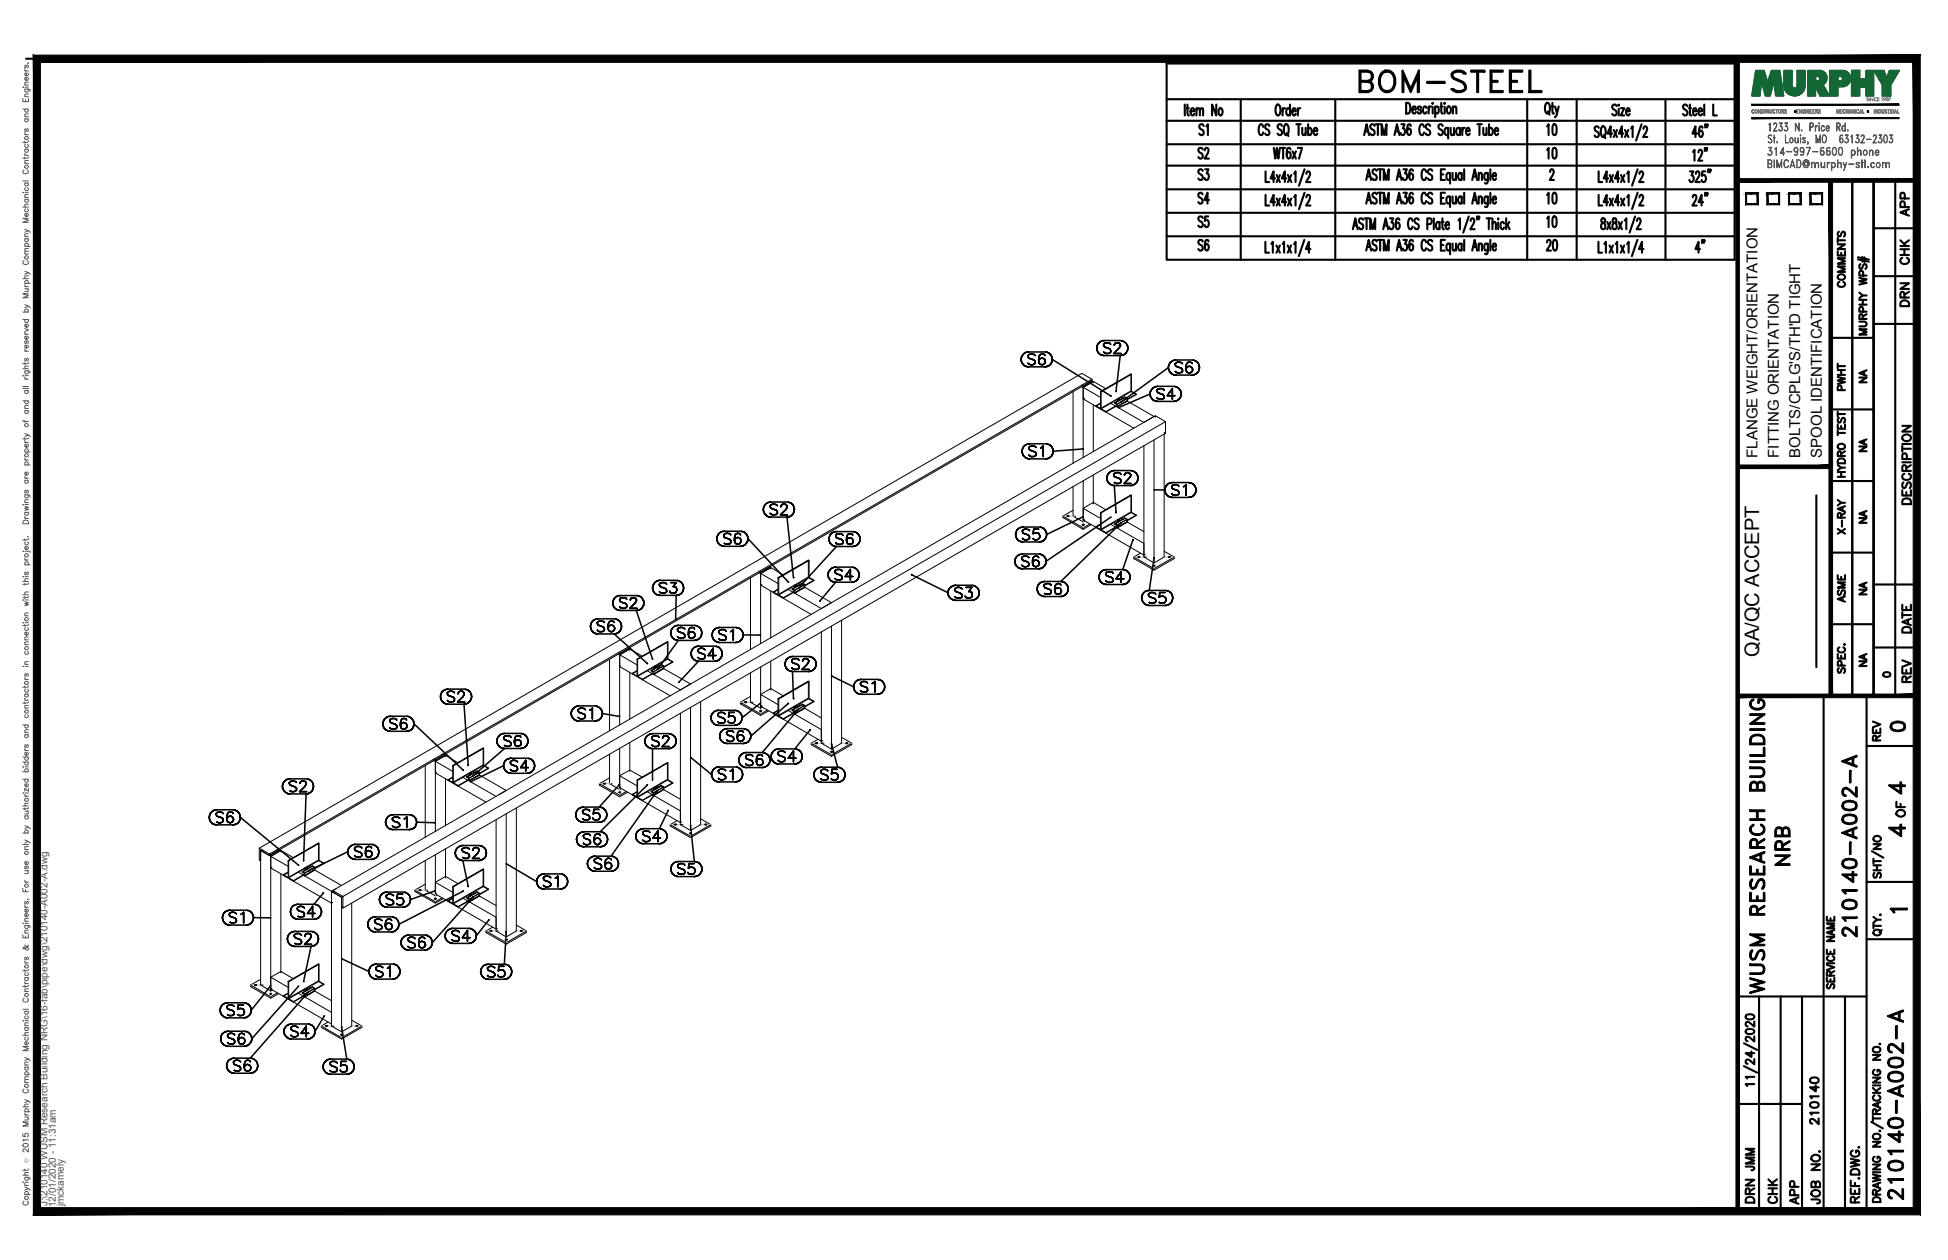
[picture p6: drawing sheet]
<svg xmlns="http://www.w3.org/2000/svg" width="432mm" height="279mm" viewBox="0 0 432 279" stroke-linecap="round" stroke-linejoin="round" font-family="sans-serif">
<defs><g id="words">
<text font-size="8.4" x="300.2" y="21.5">BOM-STEEL</text>
<g font-size="6.6">
<text x="397.6" y="193" transform="rotate(-90 397.6 193)">NRB</text>
<text x="412.4" y="208.8" transform="rotate(-90 412.4 208.8)">210140-A002-A</text>
<text x="391.9" y="221.5" transform="rotate(-90 391.9 221.5)">WUSM RESEARCH BUILDING</text>
<text x="422.6" y="267.1" transform="rotate(-90 422.6 267.1)">210140-A002-A</text>
</g>
<g font-size="5.7">
<text x="264.2" y="36.3">S2</text>
<text x="264.2" y="41.3">S3</text>
<text x="264.2" y="56.8">S6</text>
<text x="341.5" y="56.8">20</text>
<text x="417.3" y="177.1">4</text>
<text x="417.3" y="186.6">4</text>
</g>
<g font-size="5.3">
<text x="341.8" y="31">10</text>
<text x="346.1" y="36.3" transform="rotate(-90 346.1 36.3)">10</text>
<text x="264.2" y="46.2">S4</text>
<text x="341.8" y="46.2">10</text>
<text x="264.2" y="51.5">S5</text>
<text x="341.8" y="51.5">10</text>
<text x="417.7" y="163.3">0</text>
<text x="389.8" y="260.7" transform="rotate(-90 389.8 260.7)">JMM</text>
<text x="389.8" y="267.8" transform="rotate(-90 389.8 267.8)">DRN</text>
<text x="399.7" y="268.1" transform="rotate(-90 399.7 268.1)">APP</text>
</g>
<g font-size="4.9">
<text x="268.5" y="31" transform="rotate(-90 268.5 31)">S1</text>
<text x="424" y="49" transform="rotate(-90 424 49)">APP</text>
<text x="378.5" y="57.2" transform="rotate(-90 378.5 57.2)">4&quot;</text>
<text x="424" y="59.6" transform="rotate(-90 424 59.6)">CHK</text>
<text x="409.9" y="64.9" transform="rotate(-90 409.9 64.9)">COMMENTS</text>
<text x="424" y="69.1" transform="rotate(-90 424 69.1)">DRN</text>
<text x="409.9" y="87.8" transform="rotate(-90 409.9 87.8)">PWHT</text>
<text x="424.4" y="112.9" transform="rotate(-90 424.4 112.9)">DESCRIPTION</text>
<text x="409.9" y="119.6" transform="rotate(-90 409.9 119.6)">X-RAY</text>
<text x="409.9" y="134.8" transform="rotate(-90 409.9 134.8)">ASME</text>
<text x="424.4" y="141.5" transform="rotate(-90 424.4 141.5)">DATE</text>
<text x="424.4" y="152.4" transform="rotate(-90 424.4 152.4)">REV</text>
<text x="417.7" y="165.5" transform="rotate(-90 417.7 165.5)">REV</text>
<text x="423" y="182.4" transform="rotate(-90 423 182.4)">OF</text>
<text x="403.9" y="250.5" transform="rotate(-90 403.9 250.5)">210140</text>
<text x="394.8" y="268.1" transform="rotate(-90 394.8 268.1)">CHK</text>
<text x="404.3" y="268.1" transform="rotate(-90 404.3 268.1)">JOB NO.</text>
</g>
<g font-size="4.4">
<text x="414.5" y="86.1" transform="rotate(-90 414.5 86.1)">NA</text>
<text x="414.5" y="101.2" transform="rotate(-90 414.5 101.2)">NA</text>
<text x="414.5" y="117.1" transform="rotate(-90 414.5 117.1)">NA</text>
<text x="414.5" y="133" transform="rotate(-90 414.5 133)">NA</text>
<text x="389.9" y="145.7" transform="rotate(-90 389.9 145.7)">QA/QC ACCEPT</text>
<text x="414.5" y="148.9" transform="rotate(-90 414.5 148.9)">NA</text>
</g>
<text font-size="4" x="416.3" y="151.3">0</text>
<text font-size="3.5" x="417.7" y="203.6">1</text>
<g font-size="3.3">
<text x="389.5" y="101.5" transform="rotate(-90 389.5 101.5)">FLANGE WEIGHT/ORIENTATION</text>
<text x="394.3" y="101.5" transform="rotate(-90 394.3 101.5)">FITTING ORIENTATION</text>
<text x="399.1" y="101.5" transform="rotate(-90 399.1 101.5)">BOLTS/CPLG'S/TH'D TIGHT</text>
<text x="403.8" y="101.5" transform="rotate(-90 403.8 101.5)">SPOOL IDENTIFICATION</text>
</g>
<g font-size="2.2" fill="#545454">
<text x="10.5" y="267.5" transform="rotate(-90 10.5 267.5)">J:\210140 WUSM Research Building NRG\16-fab\pipe\dwg\210140-A002-A.dwg</text>
<text x="12.4" y="267.7" transform="rotate(-90 12.4 267.7)">12/01/2020 - 11:31am</text>
<text x="14.1" y="267.4" transform="rotate(-90 14.1 267.4)">jmckamely</text>
</g>
<text font-size="1.3" fill="#545454" x="6.3" y="257.9" transform="rotate(-90 6.3 257.9)">Ó</text>
</g></defs>
<!-- layer: AR-STL -->
<g fill="none" stroke="#000" stroke-width=".22">
<path d="M237.9 86.9v15.8M239.8 85.8l.3 .1M240.1 85.9v15.6M240.4 88.3l-.3 .2M241.8 84.6h.1M241.8 84.9v-.3l-1.7 1M241.8 84.3l.5 .3-2.2 1.3M242 84.1l-2.2-1.3-182.3 105.3v2.6l.3-.2M242.3 84.9v-.3l-2.2 1.3v-.3l-.3-.2M242.3 89.8v10.3M242.3 84.6l2.8 1.6M244 89.5l-1.1 .6 2.2 1.3 2.4-1.4"/>
<path d="M244 89.4l-1.1 .7M244 86.8l.1 .1 6.7-3.9-.1-.1-6.7 3.9v3.8M244 88.1l-3.9-2.2v2.6l11.2 6.4M244.1 86.9v3.8l1 .6 2.4-1.4M245.1 91.3v.1M247.1 89.3v.1l2.2-1.2v-.2l-2.2 1.3 .5 .3M247.1 89.4l.4 .3v.5l2.3-1.3 .1 .1-2.3 1.2h-.1M247.5 89.7l1-.6-.9 .5v.6M247.8 88.5v.4zM247.8 88.5v.4v-.4M247.8 88.5l-3.7 2.2M247.8 88.5h.1"/>
<path d="M247.8 88.4l.3 .1h-.3v.4zM248.1 88.4l2.7-1.6 1.1 .6-2 1.1M248.1 88.5v.2v-.2M248.5 88.1l.3 .2M249.3 88l.6 .3M249.3 88.2l.5 .2M249.8 88.9v-.5l-1.2 .7 1.3-.8v.7M249.9 88.9l5.9 3.5-2.2 1.3-7.4-4.3M250.7 82.9v3.8l-6.7 3.9-1.1-.6M250.7 86.8l1.2 .7M250.8 83v3.8M251.9 87.4v.1"/>
<path d="M251.9 87.5l-2 1.1M253.6 98.8v24.7l2.2 1.3v-1M255.8 97.6v26.1M256.1 92.5v-.3l-182.3 105.3 2.2 1.3-.3 .2v2.2l.3-.1M256.1 92.2l2.2 1.3M258 95.9l.3 .2-182.3 105.3-.3-.2M258 96.3v27.2l-2.2 1.3M258.3 96.1v-2.6l-182.3 105.3v2.6M235.6 114.5v.3l.3-.2M235.6 114.8l4.5 2.6v-.4M236.5 114.3l.5 .2h-.5zM237.9 113.1l-2.3 1.4 4.5 2.5 1.5-.8"/>
<path d="M237.9 114.5h.5M239.9 116.3l.5 .1-.5 .1zM240.1 106.6v9.1l-2.2-1.2v-6.6M240.4 115.1l-.3 .2M240.5 115.5l-.4 .2M241.9 116.3l-1.8 1.1M242.3 111.7v-.3l-2.2 1.3M242.3 105.3v6.1l2.8 1.6M244 116.3l-1.1 .6 2.2 1.3 2.4-1.3M244 116.2l-1.1 .7M244 113.7h.1l6.7-3.9h-.1l-6.7 3.9v3.7M244 115l-3.9-2.3v2.6l13.5 7.8v-2.6l-7.4-4.2"/>
<path d="M244.1 113.7v3.8l1 .6 2.4-1.4M245.1 118.1v.1M247.1 116.1v.2l2.2-1.5-2.2 1.3 .5 .3M247.1 116.3l.4 .2v.5l2.3-1.3 .1 .1-2.3 1.3-.1-.1M247.8 115.3v.4zM247.8 115.3v.4v-.4M247.8 115.3h.3l-.1 .1-.2-.1v.4zM247.8 115.4l-3.7 2.1M247.8 115.3h.1M248.1 115.2l2.7-1.6 1.1 .6-2 1.1M248.1 115.3v.2v-.2M248.5 115l.3 .1"/>
<path d="M249.3 114.8l.6 .3M249.3 115l.5 .2M249.8 115.7v-.5l-2.3 1.3M249.9 115.8v-.7l-2.3 1.3v.7M249.9 115.8l3.7 2.1M250.7 109.8v3.7l-6.7 3.9-1.1-.6M250.7 113.7l1.2 .6M250.8 109.8v3.8M251.9 114.3l-2 1.2M251.9 114.2v.1M166.4 128.1v15.9M168.3 126.7l.3 .2v.3"/>
<path d="M168.3 127l.3 .2M168.6 127.2v15.5M168.9 129.6l-.3 .1M170.3 126.2v-.3l-1.7 1M170.3 125.9h.1M170.5 125.7l.3 .2-2.2 1.3M170.8 126.2v-.4l-2.2 1.4M170.8 125.8l2.8 1.7M170.8 131v10.4M172.5 129.4l-3.9-2.2v2.5l11.2 6.6M172.5 130.8l-1.1 .6 2.2 1.3 2.4-1.4M172.5 130.6l-1.1 .8"/>
<path d="M172.5 128.1l.1 .1 6.8-3.9-.2-.1-6.7 3.9v3.8M172.6 128.2v3.7l1 .6 2.4-1.3M173.6 132.5v.2M174.7 130.7l7.4 4.2 2.2-1.3-5.9-3.4v-.6l-2.2 1.3v.7M175.6 130.6v.1l2.2-1.3v-.1l-2.2 1.3 .6 .3M175.6 130.7l.4 .3v.5l2.3-1.3h.1l-2.2 1.4-.2-.1M176.3 129.7v.5zM176.3 129.8v.4v-.4M176.3 129.8l-3.7 2.1M176.3 129.7v.1M176.3 129.7l.3 .1h-.3v.4zM176.6 129.7l2.8-1.7 1 .6-2 1.2"/>
<path d="M176.6 129.7v.2v-.1M177 129.4l.3 .2M177.8 129.3l.6 .3M177.8 129.4l.5 .3M178.3 130.2v-.5l-2.3 1.3M179.2 124.2v3.8l-6.7 3.9-1.1-.6M179.2 128.1l1.2 .7M179.4 124.3v3.7M180.4 128.6v.2M180.4 128.8l-2 1.1M184.3 138.8v27.3l-2.2-1.3v-24.7M186.5 137.5v27.3l-2.2 1.3"/>
<path d="M251.3 123.5v.4l.3-.2M251.3 123.9l4.5 2.5v-.3M252.3 123.4l.4 .1-.4 .1zM253.6 123.5h.5M253.9 122.9l-.3 .2M255.6 125.5l.2-.2 .3 .2-.3 .1zM258 122.2l2.3 1.3-4.5 2.6-4.5-2.6 1.5-.8M258.9 123.5l.3-.1 .2 .1-.2 .1zM260 123.7l.3 .2M260.3 123.5v.4l-4.5 2.5M135.1 146.2v15.9M137.1 145.1l.3 .1"/>
<path d="M137.4 145.2v15.6M137.6 147.6l-.2 .2M139 143.9h.1M139.1 144.2v-.3l-1.7 1M139.3 143.7l.3 .2M139.6 144.2v-.3l-2.2 1.3v-.3l-.3-.2M139.6 143.9l-2.2 1.3M139.6 149.1v10.4M139.6 143.9l2.8 1.6M141.2 147.4l-3.8-2.2v2.6l2.8 1.6 1-.7M141.2 148.8l-1 .6 2.2 1.3 2.4-1.4M141.2 146.2l6.9-3.8-.2-.1-6.7 3.9v3.7"/>
<path d="M141.3 146.2v3.8l1.1 .6 2.4-1.3M142.4 150.6l6.2 3.7M143.5 148.7l7.3 4.3 2.3-1.3-6-3.4v-.7l-2.2 1.4v.6M144.3 148.6v.2l2.3-1.3v-.2l-2.3 1.3 .6 .4M144.3 148.8l.5 .2v.5l2.2-1.3 .1 .1-2.2 1.3-.1-.1M145 147.8v.4zM145 147.8v.4v-.4M145 147.9l-3.7 2.1M145 147.8h.1M145.1 147.7l.3 .1h-.4v.4zM145.3 147.7l2.8-1.6 1 .6-2 1.2M145.4 147.8v.2z"/>
<path d="M145.7 147.5l.3 .1M146.6 147.3l.5 .3M146.6 147.5l.4 .2M147 148.2v-.5l-2.2 1.3M147.9 146.1l1.2 .7M147.9 142.3v3.7l-6.7 3.9-1-.6M148.1 142.4v3.7M149.1 146.8l-2 1.2M149.1 146.7v.1M150.8 158.2v24.7l2.3 1.2v-1M153.1 156.9v26.1M155.3 155.6v27.3l-2.2 1.2"/>
<path d="M164.1 155.7v.4l.3-.2M164.1 156.1l4.5 2.6v-.4M165 155.6l.5 .1-.5 .1zM166.4 154.4l-2.3 1.3 4.5 2.6 1.5-.8M166.4 155.7h.5M168.4 157.6l.5 .1-.5 .1zM168.6 147.9v9.1l-2.2-1.3v-6.5M168.9 156.4l-.3 .2M169 156.8l-.4 .2M170.4 157.6l-1.8 1.1M170.8 153v-.3l-2.2 1.3M170.8 146.6v6.1l2.8 1.6"/>
<path d="M172.5 157.6l-1.1 .6 2.2 1.3 2.4-1.4M172.5 157.5l-1.1 .7M172.5 154.9l.1 .1 6.8-3.9-.2-.1-6.7 3.9v3.8M172.5 156.2l-3.9-2.2v2.6l13.5 7.8v-2.6l-7.4-4.2M172.6 155v3.8l1 .6 2.4-1.4M173.6 159.4v.1M175.6 157.4v.2l2.2-1.3v-.2l-2.2 1.3 .6 .3M175.6 157.6l.4 .2v.5l2.3-1.3 .1 .1-2.2 1.3-.2-.1M176.2 158.4v-.7l2.2-1.3v.7l3.7 2.1M176.3 156.6v.4zM176.3 156.6v.4v-.4M176.3 156.7l-3.7 2.1"/>
<path d="M176.3 156.6h.1M176.3 156.5l.3 .1h-.3v.4zM176.6 156.5l2.8-1.6 1 .6-2 1.1M176.6 156.6v.2v-.2M177 156.2l.3 .2M177.8 156.1l.6 .3M177.8 156.3l.5 .2M178.3 157v-.5l-2.3 1.3M179.2 151v3.8l-6.7 3.9-1.1-.6M179.2 155l1.2 .6M179.4 151.1v3.8M180.4 155.6l-2 1.1"/>
<path d="M180.4 155.5v.1M94.3 169.8v15.9M95.9 168.5l.6 .3M96.2 168.3l.3 .2v.3M96.5 168.8v15.5M96.8 171.2l-.3 .2M97.9 167.4l.3 .1M98.2 167.8v-.3l-1.7 1M98.2 167.2l.5 .3M98.7 167.8v-.3l-2.2 1.3M98.7 167.5l2.8 1.6M98.7 167.5l-2.2 1.3"/>
<path d="M98.7 172.7v10.4M100.4 171.1l-3.9-2.3v2.6l11.2 6.5M100.4 172.4l-1.1 .6 2.2 1.3 2.4-1.3M100.4 172.3l-1.1 .7M100.4 169.7l.1 .1 6.7-3.9-.1-.1-6.7 3.9v3.8M100.5 169.8v3.8l1 .6 2.4-1.4M101.5 174.2v.1M102.6 172.4l7.4 4.2M103.5 172.2v.2l2.2-1.5-2.2 1.3 .5 .3M103.5 172.4l.4 .2v.5l2.3-1.3 .1 .1-2.3 1.3-.1-.1M104.2 171.4v.4zM104.2 171.4v.4v-.4"/>
<path d="M104.2 171.4h.3l-.1 .1-.2-.1v.4zM104.2 171.5l-3.7 2.1M104.2 171.4h.1M104.4 171.3l2.8-1.6 1.1 .6-2 1.1M104.5 171.4v.2v-.2M104.9 171.1l.3 .1M105.7 170.9l.6 .3M105.7 171.1l.5 .2M106.2 171.8v-.5l-2.3 1.3M106.3 171.9v-.7l-2.3 1.3v.7M106.3 171.9l5.9 3.4-1.6 .9M107 169.7l1.3 .7"/>
<path d="M107.1 165.8v3.8l-6.7 3.9-1.1-.6M107.2 165.9v3.8M108.3 170.4l-2 1.2M108.3 170.3v.1M114.5 179.2v27.2l-2.3 1.4M132.9 173.8v.3l.2-.2M132.9 174.1l4.5 2.6v-.4M133.7 173.8l.3-.2 .2 .2-.2 .1zM135.1 172.5l-2.2 1.3 4.5 2.5 1.4-.8M135.1 173.8h.6M137.1 175.7l.3-.1 .2 .1-.2 .1zM137.4 165.9v9.2l-2.3-1.3v-6.6"/>
<path d="M137.6 174.5l-.2 .2M137.7 174.9l-.3 .2M139.1 175.7l-1.7 1M139.6 171.1v-.3l-2.2 1.2M139.6 164.7v6.1l2.8 1.5M141.2 175.7l-1 .6 2.2 1.2 2.4-1.3M141.2 175.5l-1 .8M141.2 173h.1l6.8-3.9-6.9 3.9v3.7M141.2 174.3l-3.8-2.3v2.7l13.4 7.7v-2.6l-7.3-4.2M141.3 173v3.8l1.1 .6 2.4-1.3M142.4 177.4v.1M144.3 175.5v.1l2.3-1.3v-.2l-2.3 1.4 .6 .3"/>
<path d="M144.3 175.6l.5 .2v.5l2.2-1.3 .1 .1-2.2 1.3-.1-.1M144.9 176.4v-.6l2.2-1.3v.6l3.7 2.1M145 174.6v.5zM145 174.7v.4v-.4M145 174.6h.4v.1h-.4v.4zM145 174.7l-3.7 2.1M145 174.6v.1M145.3 174.5l2.8-1.6 1 .7-2 1.1M145.4 174.6v.2v-.1M145.7 174.3l.3 .2M146.6 174.1l.5 .4M146.6 174.3l.4 .3"/>
<path d="M147 175v-.4l-2.2 1.2M147.9 169.1v3.7l-6.7 3.9-1-.6M148 173l1.1 .7M148.1 169.1v3.8M149.1 173.6v.1M149.1 173.7l-2 1.1M179.8 164.8v.3l.3-.1M179.8 165.1l4.5 2.6v-.3M180.7 164.8l.3-.1 .2 .1-.2 .2zM182.1 164.8h.6M182.4 164.2l-.3 .2M184.1 166.7h.5l-.3 .2z"/>
<path d="M186.5 163.5l2.3 1.3-4.5 2.6-4.5-2.6 1.5-.9M187.4 164.8l.3-.1 .2 .1-.2 .2zM188.5 165l.3 .1M188.8 164.8v.3l-4.5 2.6M57.5 188.1l2.2 1.3M57.8 188.6l2.2 1.3v29.8l-2.2-1.3zM57.8 188.6h.5M58 188.4l-.2 .2M58.1 188.4l-.3 .2M58.3 188.9h.1M59.7 189.4l.3 .2v.3M59.7 189.7l-1.9-1.1v2.3l-.3-.2"/>
<path d="M59.7 189.4l182.3-105.3v.3l-182.3 105.3zM60.3 192.3l-.3 .2M61.4 188.4l.3 .2M61.7 188.3l.6 .3M61.7 188.9v-.3l-1.7 1M62.3 188.6l-2.3 1.3M62.3 188.6v.3M62.3 193.7v21.7l2.7 1.6M62.3 188.6l2.7 1.5M63.9 192.1l-3.9-2.2v2.6l13.5 7.8v-2.7l-7.3-4.2M63.9 193.5l-1.1 .6 2.3 1.3 2.3-1.4M63.9 193.4l-1.1 .7"/>
<path d="M63.9 190.8l6.8-3.8-.1-.1-6.7 3.9v3.8M64 190.9v3.7l1.1 .7 2.3-1.4M65.1 195.3v.1M67 193.3v.1l2.2-1.3v-.1l-2.2 1.3 .5 .3M67 193.4l.4 .3v.5l2.3-1.3h.1l-2.3 1.4-.1-.1M67.4 193.7l1-.6-.9 .5v.7M67.7 192.4v.5zM67.7 192.5v.4v-.4M67.7 192.4h.4l-.1 .2-.3-.1v.4zM67.7 192.5l-3.7 2.1M67.7 192.4v.1M68 192.4l2.7-1.6 1.1 .6-2 1.1"/>
<path d="M68.1 192.4v.3zM68.4 192.1l.3 .2M69.2 192l.6 .3M69.2 192.1l.5 .3M69.7 192.9v-.5l-1.2 .7 1.3-.8v.6l5.9 3.5M70.5 190.8l1.3 .7M70.6 186.9v3.8l-6.7 3.9-1.1-.6M70.7 187v3.8M71.8 191.4v.1M71.8 191.5l-2 1.1M73.5 197.7h.3M73.8 197.5v.3l.2-.2"/>
<path d="M73.8 197.8l1.9 1.2 .3-.2M73.8 197.5l-.3 .2M74 198h.1M74.5 197.1l-1 .6M92 197.4v.3l.3-.2M92 197.7l4.5 2.6v-.3M92.9 197.3l.5 .1-.5 .1zM94.3 196.1l-2.3 1.3 4.5 2.6 1.5-.9M94.3 197.4h.5M96.3 199.2h.4v.2h-.4zM96.5 189.6v9.1l-2.2-1.3v-6.6M96.8 198.1l-.3 .1"/>
<path d="M96.8 198.4l-.3 .3M98.3 199.2l-1.8 1.1M98.7 194.7v-.4l-2.2 1.4M98.7 188.2v6.1l2.8 1.6M100.4 197.9l-3.9-2.2v2.5l13.5 7.8v-2.6l-7.4-4.2M100.4 199.2l-1.1 .6 2.2 1.4 2.4-1.4M100.4 199.1l-1.1 .7M100.4 196.6l.1 .1 6.7-3.9-.1-.1-6.7 3.9v3.7M100.5 196.7v3.7l1 .6 2.4-1.3M103.5 199v.2l2.2-1.3v-.2l-2.2 1.3 .5 .4M103.5 199.2l.4 .3v.4l2.3-1.3 .1 .1-2.3 1.3-.1-.1M104.2 198.2v.5z"/>
<path d="M104.2 198.3v.4v-.4M104.2 198.2h.3l-.1 .2-.2-.1v.4zM104.2 198.3l-3.7 2.1M104.2 198.2v.1M104.4 198.1l2.8-1.6 1.1 .6-2 1.2M104.5 198.2v.2v-.1M104.9 197.9l.3 .2M105.7 197.7l.6 .4M105.7 197.9l.5 .2M106.2 198.6v-.5l-2.3 1.4M107 196.5l1.3 .8M107.1 192.7v3.8l-6.7 3.8-1.1-.6"/>
<path d="M107.2 192.8v3.7M108.3 197.1v.2M108.3 197.3l-2 1.1M110 181.8v24.6l2.2 1.4v-1.1M112.2 180.5v26.1M148.6 182.9v.3l.3-.2M148.6 183.2l4.5 2.5v-.3M149.5 182.7h.4v.3h-.4zM150.8 182.9h.6M151.1 182.2l-.3 .2M152.8 184.8l.3-.2 .2 .2-.2 .1zM155.3 181.6l2.3 1.3-4.5 2.5-4.5-2.5 1.5-.9"/>
<path d="M156.2 182.7h.4v.3h-.4zM157.3 183l.3 .2M157.6 182.9v.3l-4.5 2.5M55.5 218.4v.4l.3-.2M55.5 218.8l4.5 2.5v-.3M56.4 218.4l.2-.1 .3 .1-.3 .2zM57.8 217.2l-2.3 1.2 4.5 2.6 1.5-.8M57.8 218.4h.5M60.3 219.1l-.3 .2M60.4 219.5l-.4 .2M62.3 215.7v-.3l-2.3 1.3M63.9 217.6l.1 .1 6.7-3.9-.1-.1-6.7 3.9v3.8"/>
<path d="M63.9 218.9l-3.9-2.2v2.6l13.5 7.8v-2.6l-7.3-4.3M64 217.7v3.8l1.1 .6 2.3-1.4M67.7 219.3v.4zM67.7 219.3v.4v-.4M67.7 219.4l-3.7 2.1M67.7 219.3h.1M67.7 219.2l.4 .1h-.4v.4zM68 219.2l2.7-1.6 1.1 .6-2 1.2M68.1 219.3v.2v-.2M68.4 218.9l.3 .2M69.2 218.8l.6 .3M69.2 219l.5 .2"/>
<path d="M69.7 219.7v-.5l-2.3 1.3M70.5 217.6l1.3 .7M70.6 213.7v3.8l-6.7 3.9-1.1-.6M70.7 213.8v3.8M71.8 218.3l-2 1.2M71.8 218.2v.1M73.8 200.1l-.3 .2M78 200.3v27.2l-2.3 1.3M101.5 201v.2M104 200v-.6l2.3-1.3v.6l3.7 2.1M107.7 206.4v.4l.3-.2M107.7 206.8l4.5 2.6v-.4"/>
<path d="M108.7 206.3l.4 .1-.4 .1zM110 206.4h.5M110.2 205.9l-.2 .1M112 208.3l.5 .1-.5 .1zM114.5 205.1l2.2 1.3-4.5 2.6-4.5-2.6 1.5-.8M115.4 206.3l.4 .1-.4 .1zM116.4 206.6l.3 .2M116.7 206.4v.4l-4.5 2.6M59.8 220.4l.2-.2 .3 .2-.3 .1zM61.8 220.3l-1.8 1M63.9 220.3l-1.1 .6 2.3 1.3 2.3-1.4M63.9 220.2l-1.1 .7"/>
<path d="M65.1 222.1v.1M67 220.1v.1l2.2-1.2v-.2l-2.2 1.3 .5 .3M67 220.2l.4 .3v.5l2.3-1.3 .1 .1-2.3 1.3-.1-.1M67.5 221.1v-.7l2.3-1.3v.7l3.7 2.1M71.2 227.5v.3l.3-.1M71.2 227.8l4.5 2.6v-.3M72.2 227.4h.3v.2h-.3zM73.5 227.5h.5M75.5 229.4l.2-.1 .3 .1-.3 .2zM75.7 227.7v-28.7l-2.2-1.3v29.8l2.2 1.3v-1.1M78 226.2l2.2 1.3-4.5 2.6-4.5-2.6 1.5-.9M78.9 227.4h.4v.2h-.4z"/>
<path d="M79.9 227.7l.3 .1M80.2 227.5v.3l-4.5 2.6"/>
</g>
<g fill="none" stroke="#000" stroke-width=".34">
<path d="M226.3 79.7l.1 .5-.1-.5M226.4 79.2l-.1 .5 .1-.5M226.7 78.7l-.3 .5 .3-.5M227 78.3l-.3 .4 .3-.4M227.5 78.1l-.5 .2 .5-.2M227.9 78.9v.2v-.2M227.9 79.1l.1 .2-.1-.2M228 79.3l.1 .1-.1-.1M228 78l-.5 .1 .5-.1M228 78h3.6M228.1 78.6l-.2 .3 .2-.3M228.1 79.4l.2 .1-.2-.1"/>
<path d="M228.3 79.5l.7 .2-.7-.2M228.5 78.5l-.4 .1 .4-.1M228.9 78.5h-.4h.4M229 79.7l.2 .2-.2-.2M229.2 78.6l-.3-.1 .3 .1M229.2 79.9l.1 .1-.1-.1M229.3 80l.2 .2-.2-.2M229.5 78.9l-.3-.3 .3 .3M230.2 79.5v.6v-.6M230.4 79l-.2 .5 .2-.5M230.4 79.7l-.2 .4 .2 .4-.2-.4zM230.6 78.6l-.2 .4 .2-.4"/>
<path d="M230.6 79.5l-.2 .2 .2-.2M230.9 78.5l-.3 .1 .3-.1M230.9 79.4l-.3 .1 .3-.1M231 79.4h-.1h.1M231.2 78.5h-.3h.3M231.4 79.5l-.4-.1 .4 .1M231.5 78.6l-.3-.1 .3 .1M231.6 79.7l-.2-.2 .2 .2M231.6 78.9l-.1-.3 .1 .3M231.6 79.7l.1 .5zM232.1 78.1l-.5-.1 .5 .1M232.6 78.3l-.5-.2 .5 .2"/>
<path d="M232.9 78.7l-.3-.4 .3 .4M233.2 79.2l-.3-.5 .3 .5M233.2 79.7v-.5v.5M233.2 79.7l13 8.1M243.1 77.2l.1 .5-.1-.5M243.2 76.7l-.1 .5 .1-.5M243.2 77.7l.2 .5-.2-.5M243.4 76.2l-.2 .5 .2-.5M243.4 78.2l.4 .4-.4-.4M243.8 75.8l-.4 .4 .4-.4M243.8 78.6l.4 .2-.4-.2M244.2 75.6l-.4 .2 .4-.2"/>
<path d="M244.2 78.8l.6 .1-.6-.1M244.6 76.4v.2v-.2M244.6 76.6l.1 .2-.1-.2M244.7 76.8l.1 .1-.1-.1M244.8 75.5l-.6 .1 .6-.1M244.8 78.9h3.5M244.8 75.5h3.5M244.8 76.1l-.2 .3 .2-.3M244.8 78.3l-.2-.3 .2 .3M244.8 76.9l.3 .1-.3-.1M245.1 77l.6 .2-.6-.2M245.2 76l-.4 .1 .4-.1"/>
<path d="M245.2 78.4l-.4-.1 .4 .1M245.6 76h-.4h.4M245.6 78.4h-.4h.4M245.7 77.2l.3 .2-.3-.2M246 76.1l-.4-.1 .4 .1M246 78.3l-.4 .1 .4-.1M246 77.4l.1 .1-.1-.1M246.1 77.5l.1 .2-.1-.2M246.2 76.4l-.2-.3 .2 .3M246.2 78l-.2 .3 .2-.3M246.2 77.7v.3v-.3M246.9 78.4h1.6h-1.6"/>
<path d="M247 76.6v-.2v.2M247 76.4l.1-.2-.1 .2M247.1 76.2l.1-.1-.1 .1M247.2 76.1l.3-.1-.3 .1M247.5 76h.4h-.4M247.9 76l.2 .1-.2-.1M248 77.2l-1.1 1.2 1.1-1.2M248.1 76.1l.1 .1-.1-.1M248.2 76.9l-.2 .3 .2-.3M248.2 76.2l.2 .2-.2-.2M248.3 78.9l.5-.1-.5 .1M248.3 78.9l-.9 7.9"/>
<path d="M248.4 76.7l-.2 .2 .2-.2M248.4 76.4v.3v-.3M248.8 75.6l-.5-.1 .5 .1M248.8 78.8l.5-.2-.5 .2M249.3 75.8l-.5-.2 .5 .2M249.3 78.6l.4-.4-.4 .4M249.7 76.2l-.4-.4 .4 .4M249.7 78.2l.2-.5-.2 .5M249.9 76.7l-.2-.5 .2 .5M249.9 77.7l.1-.5-.1 .5M250 77.2l-.1-.5 .1 .5M260.1 79.9l-.4 .3 .4-.3"/>
<path d="M260.7 79.8l-.6 .1 .6-.1M260.7 79.8h3.5M264.7 79.9l-.5-.1 .5 .1M226.4 80.2l.3 .5-.3-.5M226.6 99.6v.5v-.5M226.7 80.7l.3 .4-.3-.4M226.9 99.1l-.3 .5 .3-.5M227 81.1l.5 .2-.5-.2M227.2 98.7l-.3 .4 .3-.4M227.5 81.3l.5 .1-.5-.1M227.7 98.5l-.5 .2 .5-.2M228 81.4h3.6"/>
<path d="M228.1 99.2v.3v-.3M228.1 99.5l.1 .2-.1-.2M228.1 80.8l-.2-.3 .2 .3M228.2 98.4l-.5 .1 .5-.1M228.2 99.7l.1 .1-.1-.1M228.2 98.4h3.6M228.3 99l-.2 .2 .2-.2M228.3 99.8l.2 .1-.2-.1M228.5 80.9l-.4-.1 .4 .1M228.5 99.9l.7 .2-.7-.2M228.6 98.9l-.3 .1 .3-.1M228.9 80.9h-.4h.4"/>
<path d="M229.1 98.9h-.5h.5M229.2 80.8l-.3 .1 .3-.1M229.4 99l-.3-.1 .3 .1M229.5 80.5l-.3 .3 .3-.3M229.5 80.2v.3v-.3M229.6 99.2l-.2-.2 .2 .2M230.4 80.5l.2 .3-.2-.3M230.6 80.8l.3 .1-.3-.1M230.7 99.3l.2-.1-.2 .1M230.9 99.2l.4-.3-.4 .3M230.9 80.9h.1h-.1M231 80.9l.4-.1-.4 .1"/>
<path d="M231.3 98.9v2.3v-2.3M231.4 80.8l.2-.3-.2 .3M231.6 81.4l.5-.1-.5 .1M231.6 80.5l.1-.3-.1 .3M232.1 81.3l.5-.2-.5 .2M232.3 98.5l-.5-.1 .5 .1M232.6 81.1l.3-.4-.3 .4M232.8 98.7l-.5-.2 .5 .2M232.9 80.7l.3-.5-.3 .5M233.2 99.1l-.4-.4 .4 .4M233.2 80.2v-.5v.5M233.4 99.6l-.2-.5 .2 .5"/>
<path d="M240 99.5h.1M240 99.6l-6.5 .5M246.2 87.8h.1M247.4 86.8h.1M248 90.4h.1M254.9 87.4l.1 .5-.1-.5M254.9 87.4l-6.9 3M255 86.9l-.1 .5 .1-.5M255 87.9l.3 .4-.3-.4M255.3 86.4l-.3 .5 .3-.5M255.3 88.3l.3 .4-.3-.4M255.6 86l-.3 .4 .3-.4"/>
<path d="M255.6 88.7l.5 .2-.5-.2M256.1 85.8l-.5 .2 .5-.2M256.1 88.9l.5 .1-.5-.1M256.4 86.5v.2v-.2M256.4 86.7l.2 .2-.2-.2M256.6 86.9l.1 .2-.1-.2M256.6 85.7l-.5 .1 .5-.1M256.6 89h3.6M256.6 85.7h3.6M256.7 86.3l-.3 .2 .3-.2M256.7 88.4l-.3-.2 .3 .2M256.7 87.1l.2 .1-.2-.1"/>
<path d="M256.9 87.2l.7 .2-.7-.2M257 86.2l-.3 .1 .3-.1M257 88.5l-.3-.1 .3 .1M257.5 86.2h-.5h.5M257.5 88.5h-.5h.5M257.6 87.4l.2 .1-.2-.1M257.8 86.3l-.3-.1 .3 .1M257.8 88.4l-.3 .1 .3-.1M257.8 87.5l.1 .2-.1-.2M257.9 87.7l.1 .2-.1-.2M258 86.5l-.2-.2 .2 .2M258 88.2l-.2 .2 .2-.2"/>
<path d="M258 87.9v.3v-.3M258.7 87.7h1.7h-1.7M259 81.5l.1 .5-.1-.5M259 81.5l-10.4 7.6M259.1 81l-.1 .5 .1-.5M259.1 82l.2 .5-.2-.5M259.3 80.5l-.2 .5 .2-.5M259.3 82.5l.4 .3-.4-.3M259.7 80.2l-.4 .3 .4-.3M259.7 82.8l.4 .3-.4-.3M259.9 86.2l-1.2 1.5 1.2-1.5M259.9 86.2v2.3v-2.3"/>
<path d="M260.1 83.1l.6 .1-.6-.1M260.2 89l.5-.1-.5 .1M260.5 80.6v.3v-.3M260.5 80.9l.1 .2-.1-.2M260.6 81.1l.2 .1-.2-.1M260.7 85.8l-.5-.1 .5 .1M260.7 88.9l.4-.2-.4 .2M260.7 83.2h3.5M260.8 80.4l-.3 .2 .3-.2M260.8 82.6l-.3-.2 .3 .2M260.8 81.2l.2 .2-.2-.2M261 81.4l.6 .2-.6-.2"/>
<path d="M261.1 80.3l-.3 .1 .3-.1M261.1 82.7l-.3-.1 .3 .1M261.1 86l-.4-.2 .4 .2M261.1 88.7l.4-.4-.4 .4M261.5 86.4l-.4-.4 .4 .4M261.5 88.3l.3-.4-.3 .4M261.5 80.3h-.4h.4M261.5 82.7h-.4h.4M261.6 81.6l.3 .1-.3-.1M261.8 86.9l-.3-.5 .3 .5M261.8 87.9l.1-.5-.1 .5M261.9 87.4l-.1-.5 .1 .5"/>
<path d="M261.9 80.4l-.4-.1 .4 .1M261.9 82.6l-.4 .1 .4-.1M261.9 81.7l.1 .1-.1-.1M262 81.8l.1 .2-.1-.2M262.1 80.6l-.2-.2 .2 .2M262.1 82.4l-.2 .2 .2-.2M262.1 82v.4v-.4M262.9 81.4v.5v-.5M263 80.8l-.1 .6 .1-.6M263 81.6l-.1 .3 .1 .5-.1-.5zM263 82.4l.2 .2-.2-.2M263.2 80.4l-.2 .4 .2-.4"/>
<path d="M263.2 81.4l-.2 .2 .2-.2M263.2 82.6l.4 .1-.4-.1M263.6 80.3l-.4 .1 .4-.1M263.6 81.2l-.4 .2 .4-.2M263.6 82.7h.1h-.1M263.7 81.2h-.1h.1M263.7 82.7l.3-.1-.3 .1M263.8 80.3h-.2h.2M264 81.4l-.3-.2 .3 .2M264 82.6l.3-.2-.3 .2M264.1 80.4l-.3-.1 .3 .1M264.2 83.2l.5-.1-.5 .1"/>
<path d="M264.3 81.6l-.3-.2 .3 .2M264.3 80.6l-.2-.2 .2 .2M264.3 82.4l.1-.4-.1 .4M264.3 81.6l.1 .4zM264.7 83.1l.5-.3-.5 .3M265.2 80.2l-.5-.3 .5 .3M265.2 82.8l.4-.3-.4 .3M265.6 80.5l-.4-.3 .4 .3M265.6 82.5l.2-.5-.2 .5M265.8 81l-.2-.5 .2 .5M265.8 82l.1-.5-.1 .5M265.9 81.5l-.1-.5 .1 .5"/>
<path d="M158.9 119.5l.1 .5-.1-.5M159 118.9l-.1 .6 .1-.6M159 120l.2 .4-.2-.4M159.2 118.5l-.2 .4 .2-.4M159.6 118.1l-.4 .4 .4-.4M160 117.9l-.4 .2 .4-.2M160.4 118.6v.3v-.3M160.4 118.9l.1 .2-.1-.2M160.5 119.1l.1 .1-.1-.1M160.6 117.8l-.6 .1 .6-.1M160.6 117.8h3.6M160.6 118.4l-.2 .2 .2-.2"/>
<path d="M160.6 119.2l.3 .1-.3-.1M160.9 119.3l.7 .2-.7-.2M161 118.3l-.4 .1 .4-.1M161.4 118.3h-.4h.4M161.6 119.5l.2 .1-.2-.1M161.8 118.4l-.4-.1 .4 .1M161.8 119.6l.1 .1-.1-.1M161.9 119.7l.1 .3-.1-.3M162 118.6l-.2-.2 .2 .2M162 120v.3v-.3M162.8 119.3v.6v-.6M162.9 118.7l-.1 .6 .1-.6"/>
<path d="M162.9 119.5l-.1 .4 .1 .4-.1-.4zM163.1 118.4l-.2 .3 .2-.3M163.1 119.3l-.2 .2 .2-.2M163.5 118.3l-.4 .1 .4-.1M163.5 119.2l-.4 .1 .4-.1M163.6 119.2h-.1h.1M163.7 118.3h-.2h.2M163.9 119.3l-.3-.1 .3 .1M164.1 118.4l-.4-.1 .4 .1M164.2 119.5l-.3-.2 .3 .2M164.2 118.6l-.1-.2 .1 .2M164.2 119.5l.1 .5z"/>
<path d="M164.7 117.9l-.5-.1 .5 .1M165.1 118.1l-.4-.2 .4 .2M165.5 118.5l-.4-.4 .4 .4M165.7 118.9l-.2-.4 .2 .4M165.7 120l.1-.5-.1 .5M165.8 119.5l-.1-.6 .1 .6 8.9 9.6M169.2 113l.1 .5-.1-.5M169.3 112.5l-.1 .5 .1-.5M169.3 113.5l.2 .4-.2-.4M169.5 112l-.2 .5 .2-.5M169.5 113.9l.4 .4-.4-.4M169.9 111.6l-.4 .4 .4-.4"/>
<path d="M169.9 114.3l.4 .3-.4-.3M170.3 111.4l-.4 .2 .4-.2M170.3 114.6l.6 .1-.6-.1M170.7 112.1v.3v-.3M170.7 112.4l.1 .2-.1-.2M170.8 112.6l.2 .1-.2-.1M170.9 111.3l-.6 .1 .6-.1M170.9 114.7h3.5M170.9 111.3h3.5M171 111.9l-.3 .2 .3-.2M171 114.1l-.3-.3 .3 .3M171 112.7l.2 .1-.2-.1"/>
<path d="M171.2 112.8l.7 .3-.7-.3M171.3 111.8l-.3 .1 .3-.1M171.3 114.2l-.3-.1 .3 .1M171.7 111.8h-.4h.4M171.7 114.2h-.4h.4M171.9 113.1h.2h-.2M172.1 111.9l-.4-.1 .4 .1M172.1 114.1l-.4 .1 .4-.1M172.1 113.1l.1 .2-.1-.2M172.2 113.3l.1 .2-.1-.2M172.3 112.1l-.2-.2 .2 .2M172.3 113.8l-.2 .3 .2-.3"/>
<path d="M172.3 113.5v.3v-.3M173 114.2h1.6h-1.6M173.1 112.4v-.1v.1M173.1 112.3l.1-.3-.1 .3M173.2 112l.1-.1-.1 .1M173.3 111.9l.3-.1-.3 .1M173.6 111.8h.4h-.4M174 111.8l.2 .1-.2-.1M174.1 113.1l-1.1 1.1 1.1-1.1M174.2 111.9l.2 .1-.2-.1M174.4 112.7l-.3 .4 .3-.4M174.4 112l.1 .3-.1-.3"/>
<path d="M174.4 114.7l.5-.1-.5 .1M174.4 114.7l1.5 13.3M174.5 112.5l-.1 .2 .1-.2M174.5 112.3v.2v-.2M174.9 111.4l-.5-.1 .5 .1M174.9 114.6l.5-.3-.5 .3M175.4 111.6l-.5-.2 .5 .2M175.4 114.3l.4-.4-.4 .4M175.8 112l-.4-.4 .4 .4M175.8 113.9l.2-.4-.2 .4M176 112.5l-.2-.5 .2 .5M176 113.5l.1-.5-.1 .5"/>
<path d="M176.1 113l-.1-.5 .1 .5M183.8 119.5v.5v-.5M183.8 119v.5v-.5M184.1 118.6l-.3 .4 .3-.4M184.4 118.2l-.3 .4 .3-.4M184.9 117.9l-.5 .3 .5-.3M185.3 118.7v.2v-.2M185.3 118.9l.1 .3-.1-.3M185.4 119.2h.1h-.1M185.4 117.9h-.5h.5M185.4 117.9h3.6M185.5 118.4l-.2 .3 .2-.3"/>
<path d="M185.5 119.2l.2 .2-.2-.2M185.7 119.4l.7 .2-.7-.2M185.8 118.3l-.3 .1 .3-.1M186.3 118.3h-.5h.5M186.4 119.6l.2 .1-.2-.1M186.6 118.4l-.3-.1 .3 .1M186.6 119.7l.2 .1-.2-.1M186.8 119.8v.2v-.2M186.8 118.7l-.2-.3 .2 .3M187.6 119.4v.5v-.5M187.8 118.8l-.2 .6 .2-.6M187.8 119.6l-.2 .3 .2 .5-.2-.5z"/>
<path d="M188 118.4l-.2 .4 .2-.4M188 119.4l-.2 .2 .2-.2M188.3 118.3l-.3 .1 .3-.1M188.3 119.2l-.3 .2 .3-.2M188.5 119.2h-.2h.2M188.5 118.3h-.2h.2M188.8 119.4l-.3-.2 .3 .2M188.9 118.4l-.4-.1 .4 .1M189 119.6l-.2-.2 .2 .2M189 118.7l-.1-.3 .1 .3M189 119.6l.1 .4zM189.5 117.9h-.5h.5"/>
<path d="M190 118.2l-.5-.3 .5 .3M190.3 118.6l-.3-.4 .3 .4M190.6 119l-.3-.4 .3 .4M190.7 119.5l-.1-.5 .1 .5M225.1 118.5l.1 .5-.1-.5M225.2 118l-.1 .5 .1-.5M225.2 119l.2 .5-.2-.5M225.4 117.5l-.2 .5 .2-.5M225.4 119.5l.4 .4-.4-.4M225.8 117.2l-.4 .3 .4-.3M225.8 119.9l.5 .2-.5-.2M226.3 117l-.5 .2 .5-.2"/>
<path d="M226.6 100.1v.5v-.5M226.6 100.6l.3 .4-.3-.4M226.6 117.7v.2v-.2M226.6 117.9l.1 .2-.1-.2M226.7 118.1l.2 .1-.2-.1M226.8 116.9l-.5 .1 .5-.1M226.8 116.9h3.5M226.9 101l.3 .4-.3-.4M226.9 117.5l-.3 .2 .3-.2M226.9 119.6l-.3-.2 .3 .2M226.9 118.2l.2 .1-.2-.1M227.1 118.3l.6 .3-.6-.3"/>
<path d="M227.2 117.3l-.3 .2 .3-.2M227.2 119.7l-.3-.1 .3 .1M227.2 101.4l.5 .3-.5-.3M227.7 117.3h-.5h.5M227.7 119.7h-.5h.5M227.7 101.7l.5 .1-.5-.1M227.7 118.6l.3 .1-.3-.1M228 117.5l-.3-.2 .3 .2M228 119.6l-.3 .1 .3-.1M228 118.7l.1 .1-.1-.1M228.1 118.8l.1 .2-.1-.2M228.2 117.7l-.2-.2 .2 .2"/>
<path d="M228.2 119.4l-.2 .2 .2-.2M228.2 119v.4v-.4M228.2 101.8h3.6M228.3 101.2l-.2-.3 .2 .3M228.6 101.2h-.3h.3M229 119.5l-.1-.3 .1 .3M229 118.3l.1-.1-.1 .1M229.1 101.2h-.5h.5M229.1 117.3l-.1 1 .1-1M229.1 119.6l-.1-.1 .1 .1M229.1 118.2l.4-.1-.4 .1M229.2 100.1l.2 .1-.2-.1"/>
<path d="M229.4 101.2h-.3h.3M229.4 100.2l.2 .2-.2-.2M229.5 119.7l-.4-.1 .4 .1M229.5 118.1h.3h-.3M229.6 100.4v.2v-.2M229.6 100.9l-.2 .3 .2-.3M229.6 100.6v.3v-.3M229.8 119.7h-.3h.3M229.8 118.1l.4 .1-.4-.1M230.2 119.6l-.4 .1 .4-.1M230.2 118.2l.2 .3-.2-.3M230.2 117.3h-1.1h1.1"/>
<path d="M230.4 119.4l-.2 .2 .2-.2M230.4 118.5l.1 .3-.1-.3M230.5 118.8l-.1 .6zM230.9 117l-.6-.1 .6 .1M231.3 117.2l-.4-.2 .4 .2M231.3 119.9l.4-.4-.4 .4M231.7 117.5l-.4-.3 .4 .3M231.7 119.5l.2-.5-.2 .5M231.8 101.8l.5-.1-.5 .1M231.9 118l-.2-.5 .2 .5M231.9 119l.1-.5-.1 .5M232.3 101.7l.5-.3-.5 .3"/>
<path d="M232.8 101.4l.4-.4-.4 .4M233.2 101l.2-.4-.2 .4M233.4 100.6l.1-.5-.1 .5M233.5 100.1l-.1-.5 .1 .5M240 114.6l-8 3.9-.1-.5 .1 .5M245.3 106l.1 .5-.1-.5M245.4 105.5l-.1 .5 .1-.5M245.4 106.5l.3 .5-.3-.5M245.7 105l-.3 .5 .3-.5M245.7 107l.3 .3-.3-.3M246 104.7l-.3 .3 .3-.3M246 107.3l.5 .3-.5-.3"/>
<path d="M246.2 114.7l-14.4 9.8v-.5v.5M246.5 104.4l-.5 .3 .5-.3M246.5 107.6l.5 .1-.5-.1M246.9 105.1v.3v-.3M246.9 105.4l.1 .2-.1-.2M247 104.3l-.5 .1 .5-.1M247 105.6l.1 .1-.1-.1M247 104.3h3.6M247.1 104.9l-.2 .2 .2-.2M247.1 107.1l-.2-.3 .2 .3M247.1 105.7l.2 .1-.2-.1M247.3 105.8l.7 .3-.7-.3"/>
<path d="M247.5 104.8l-.4 .1 .4-.1M247.5 107.2l-.4-.1 .4 .1M247.9 104.8h-.4h.4M247.9 107.2h-.4h.4M248 106.1l.2 .1-.2-.1M248.2 104.9l-.3-.1 .3 .1M248.2 107.1l-.3 .1 .3-.1M248.2 106.2l.2 .1-.2-.1M248.4 106.3l.1 .2-.1-.2M248.4 116h.1M248.4 116l-13.3 12.9h-3.6M248.5 105.1l-.3-.2 .3 .2"/>
<path d="M248.5 106.8l-.3 .3 .3-.3M248.5 106.5v.3v-.3M249.2 107.2h1.5h-1.5M249.2 105.4v-.1v.1M249.2 105.3l.2-.2-.2 .2M249.4 105.1l.1-.2-.1 .2M249.5 104.9l.2-.1-.2 .1M249.7 104.8h.5h-.5M250.2 104.8l.2 .1-.2-.1M250.3 106.1l-1.1 1.1 1.1-1.1M250.4 104.9l.1 .2-.1-.2M250.5 105.7l-.2 .4 .2-.4"/>
<path d="M250.5 105.1l.1 .2-.1-.2M250.6 107.7l.5-.1-.5 .1M250.6 107.7h-3.6l.4 5.9M250.6 105.5l-.1 .2 .1-.2M250.6 105.3v.2v-.2M251.1 104.4l-.5-.1 .5 .1M251.1 107.6l.5-.3-.5 .3M251.1 119.7h.1M251.1 119.8l-2.2 6.5h-3.6M251.6 104.7l-.5-.3 .5 .3M251.6 107.3l.4-.3-.4 .3M252 105l-.4-.3 .4 .3"/>
<path d="M252 107l.2-.5-.2 .5M252.2 105.5l-.2-.5 .2 .5M252.2 106.5l.1-.5-.1 .5M252.3 106l-.1-.5 .1 .5M255.9 108.6l2.3 .1M258.2 108.7l.1 .5-.1-.5M258.3 108.1l-.1 .6 .1-.6M258.3 109.2l.2 .4-.2-.4M258.5 107.7l-.2 .4 .2-.4M258.5 109.6l.4 .4-.4-.4M258.9 107.3l-.4 .4 .4-.4M258.9 110l.5 .2-.5-.2"/>
<path d="M259.4 107.1l-.5 .2 .5-.2M259.4 110.2l.5 .1-.5-.1M259.7 107.8v.2v-.2M259.7 108l.1 .3-.1-.3M259.8 108.3l.2 .1-.2-.1M259.9 107l-.5 .1 .5-.1M259.9 110.3h3.5M259.9 107h3.5M260 107.6l-.3 .2 .3-.2M260 109.7l-.3-.2 .3 .2M260 108.4l.2 .1-.2-.1M260.2 108.5l.6 .2-.6-.2"/>
<path d="M260.3 107.5l-.3 .1 .3-.1M260.3 109.8l-.3-.1 .3 .1M260.8 107.5h-.5h.5M260.8 109.8h-.5h.5M260.8 108.7l.3 .1-.3-.1M261.1 107.6l-.3-.1 .3 .1M261.1 109.7l-.3 .1 .3-.1M261.1 108.8l.1 .2-.1-.2M261.2 109l.1 .2-.1-.2M261.3 107.8l-.2-.2 .2 .2M261.3 109.5l-.2 .2 .2-.2M261.3 109.2v.3v-.3"/>
<path d="M262.3 107.9l.3-.1-.3 .1M262.6 107.8l.3-.3-.3 .3M262.9 107.5v2.3v-2.3M263.4 110.3l.6-.1-.6 .1M264 107.1l-.6-.1 .6 .1M264 110.2l.4-.2-.4 .2M264.4 107.3l-.4-.2 .4 .2M264.4 110l.4-.4-.4 .4M264.8 107.7l-.4-.4 .4 .4M264.8 109.6l.2-.4-.2 .4M265 108.1l-.2-.4 .2 .4M265 109.2l.1-.5-.1 .5"/>
<path d="M265.1 108.7l-.1-.6 .1 .6M130.9 138.9l.1 .5-.1-.5M131 138.4l-.1 .5 .1-.5M131 139.4l.2 .5-.2-.5M131.2 137.9l-.2 .5 .2-.5M131.2 139.9l.4 .3-.4-.3M131.6 137.5l-.4 .4 .4-.4M132 137.3l-.4 .2 .4-.2M132.4 138v.3v-.3M132.4 138.3l.1 .2-.1-.2M132.5 137.2l-.5 .1 .5-.1M132.5 138.5l.1 .1-.1-.1"/>
<path d="M132.5 137.2h3.6M132.6 137.8l-.2 .2 .2-.2M132.6 140l-.2-.3 .2 .3M132.6 138.6l.3 .1-.3-.1M132.9 138.7l.6 .3-.6-.3M133 137.7l-.4 .1 .4-.1M133.4 137.7h-.4h.4M133.5 139l.3 .1-.3-.1M133.8 137.8l-.4-.1 .4 .1M133.8 140l-.4 .1 .4-.1M133.8 139.1l.1 .1-.1-.1M133.9 139.2l.1 .2-.1-.2"/>
<path d="M134 138l-.2-.2 .2 .2M134 139.7l-.2 .3 .2-.3M134 139.4v.3v-.3M134.8 138.7v.6v-.6M134.9 138.2l-.1 .5 .1-.5M134.9 139l-.1 .3 .1 .4-.1-.4zM134.9 139.7l.2 .3-.2-.3M135.1 137.8l-.2 .4 .2-.4M135.1 138.7l-.2 .3 .2-.3M135.1 140l.4 .1-.4-.1M135.5 137.7l-.4 .1 .4-.1M135.5 138.6l-.4 .1 .4-.1"/>
<path d="M135.6 138.6h-.1h.1M135.7 137.7h-.2h.2M135.8 133.7l.1 .5-.1-.5M135.9 133.2l-.1 .5 .1-.5M135.9 134.2l.2 .5-.2-.5M135.9 138.7l-.3-.1 .3 .1M135.9 140l.2-.3-.2 .3M136 137.8l-.3-.1 .3 .1M136.1 132.7l-.2 .5 .2-.5M136.1 134.7l.4 .4-.4-.4M136.1 139l-.2-.3 .2 .3M136.1 138l-.1-.2 .1 .2"/>
<path d="M136.1 139.7l.2-.3-.2 .3M136.1 139l.2 .4zM136.5 132.4l-.4 .3 .4-.3M136.5 135.1l.5 .2-.5-.2M136.6 137.3l-.5-.1 .5 .1M137 132.1l-.5 .3 .5-.3M137 135.3l.5 .1-.5-.1M137.1 137.5l-.5-.2 .5 .2M137.4 132.9v.2v-.2M137.4 133.1v.2v-.2M137.4 133.3l.2 .1-.2-.1M137.5 132.1h-.5h.5"/>
<path d="M137.5 137.9l-.4-.4 .4 .4M137.5 139.9l.2-.5-.2 .5M137.5 135.4h3.5M137.5 132.1h3.5M137.6 132.6l-.2 .3 .2-.3M137.6 134.8l-.2-.2 .2 .2M137.6 133.4l.2 .1-.2-.1M137.7 138.4l-.2-.5 .2 .5M137.7 139.4l.1-.5-.1 .5M137.8 133.5l.7 .3-.7-.3M137.8 138.9l-.1-.5 .1 .5M137.9 132.5l-.3 .1 .3-.1"/>
<path d="M137.9 134.9l-.3-.1 .3 .1M138.4 132.5h-.5h.5M138.4 134.9h-.5h.5M138.5 133.8l.2 .1-.2-.1M138.7 132.6l-.3-.1 .3 .1M138.7 134.8l-.3 .1 .3-.1M138.7 133.9l.1 .1-.1-.1M138.8 134l.1 .2-.1-.2M138.9 132.9l-.2-.3 .2 .3M138.9 134.6l-.2 .2 .2-.2M138.9 134.2v.4v-.4M139.6 134.9h1.6h-1.6"/>
<path d="M139.7 133.1v-.1v.1M139.7 133l.2-.3-.2 .3M139.9 132.7v-.1v.1M139.9 132.6l.3-.1-.3 .1M140.2 132.5h.4h-.4M140.6 132.5l.3 .1-.3-.1M140.7 133.8l-1.1 1.1 1.1-1.1M140.9 132.6l.1 .1-.1-.1M141 133.4l-.3 .4 .3-.4M141 132.7l.1 .3-.1-.3M141 135.4l.6-.1-.6 .1M141 135.4l3.6 10.7"/>
<path d="M141.1 133.2l-.1 .2 .1-.2M141.1 133v.2v-.2M141.6 132.1h-.6h.6M141.6 135.3l.5-.2-.5 .2M142.1 132.4l-.5-.3 .5 .3M142.1 135.1l.3-.4-.3 .4M142.4 132.7l-.3-.3 .3 .3M142.4 134.7l.2-.5-.2 .5M142.6 133.2l-.2-.5 .2 .5M142.6 134.2l.1-.5-.1 .5M142.7 133.7l-.1-.5 .1 .5M144.6 130.4l.1 .5-.1-.5"/>
<path d="M144.7 129.9l-.1 .5 .1-.5M144.7 130.9l.3 .4-.3-.4M145 129.4l-.3 .5 .3-.5M145 131.3l.3 .4-.3-.4M145.3 129l-.3 .4 .3-.4M145.3 131.7l.5 .2-.5-.2M145.8 128.8l-.5 .2 .5-.2M145.8 131.9l.5 .1-.5-.1M146.2 129.5v.2v-.2M146.2 129.7l.1 .2-.1-.2M146.3 128.7l-.5 .1 .5-.1M146.3 129.9l.1 .2-.1-.2"/>
<path d="M146.3 132h3.6M146.3 128.7h3.6M146.4 129.3l-.2 .2 .2-.2M146.4 131.4l-.2-.2 .2 .2M146.4 130.1l.2 .1-.2-.1M146.6 130.2l.7 .2-.7-.2M146.7 129.2l-.3 .1 .3-.1M146.7 131.6l-.3-.2 .3 .2M147.2 129.2h-.5h.5M147.2 131.6h-.5h.5M147.3 130.4l.2 .1-.2-.1M147.5 129.3l-.3-.1 .3 .1"/>
<path d="M147.5 131.4l-.3 .2 .3-.2M147.5 130.5l.1 .2-.1-.2M147.6 130.7l.2 .2-.2-.2M147.8 129.5l-.3-.2 .3 .2M147.8 131.2l-.3 .2 .3-.2M147.8 130.9v.3v-.3M148.4 131.1l.3 .3zM148.7 129.2h1.2h-1.2M148.7 131.4l.6 .2zM148.7 139.8v.5v-.5M149 139.3l-.3 .5 .3-.5M149.2 130.1h.3h-.3"/>
<path d="M149.3 139l-.3 .3 .3-.3M149.5 130.1l.3 .1-.3-.1M149.7 131.4l-.4 .2 .4-.2M149.8 137.3h.1M149.8 130.2l.1 .1-.1-.1M149.8 138.8l-.5 .2 .5-.2M149.9 129.2l-.7 .9 .7-.9M149.9 131.2l-.2 .2 .2-.2M149.9 132l.5-.1-.5 .1M149.9 130.3l.1 .4-.1-.4M149.9 132l-.1 5.3M150 130.7l-.1 .5z"/>
<path d="M150.2 139.5v.2v-.2M150.2 139.7l.1 .2-.1-.2M150.3 139.9l.1 .2-.1-.2M150.4 138.7l-.6 .1 .6-.1M150.4 138.7h3.5M150.4 128.8l-.5-.1 .5 .1M150.4 131.9l.5-.2-.5 .2M150.4 139.3l-.2 .2 .2-.2M150.8 139.1l-.4 .2 .4-.2M150.9 129l-.5-.2 .5 .2M150.9 131.7l.3-.4-.3 .4M151.2 139.1h-.4h.4"/>
<path d="M151.2 129.4l-.3-.4 .3 .4M151.2 131.3l.3-.4-.3 .4M151.5 129.9l-.3-.5 .3 .5M151.5 130.9v-.5v.5M151.5 130.4v-.5v.5M151.5 139.3l-.3-.2 .3 .2M151.8 139.5l-.3-.2 .3 .2M152.7 139.6l-.1 .6 .1-.6M152.9 139.3l-.2 .3 .2-.3M153.3 139.1l-.4 .2 .4-.2M153.5 139.1h-.2h.2M153.8 139.3l-.3-.2 .3 .2"/>
<path d="M154 139.5l-.2-.2 .2 .2M154.4 138.8l-.5-.1 .5 .1M154.9 139l-.5-.2 .5 .2M155.3 139.3l-.4-.3 .4 .3M155.5 139.8l-.2-.5 .2 .5M158.1 139.8l-.2 .5 .2-.5M158.5 139.4l-.4 .4 .4-.4M159 139.2l-.5 .2 .5-.2M159.2 120.4l.4 .4-.4-.4M159.4 139.9v.3v-.3M159.5 139.1l-.5 .1 .5-.1M159.5 139.1h3.6"/>
<path d="M159.6 139.7l-.2 .2 .2-.2M159.6 120.8l.4 .3-.4-.3M159.9 139.6l-.3 .1 .3-.1M160 121.1h.6h-.6M160.4 139.6h-.5h.5M160.6 121.1h3.6M160.6 120.6l-.2-.3 .2 .3M160.7 139.7l-.3-.1 .3 .1M160.9 139.9l-.2-.2 .2 .2M161 120.6h-.4h.4M161.4 120.6h-.4h.4M161.8 120.6h-.4h.4"/>
<path d="M162 120.3l-.2 .3 .2-.3M162.2 139.9l.3-.3-.3 .3M162.5 139.6v2.4v-2.4M162.9 120.3l.2 .3-.2-.3M163.1 120.6h.4h-.4M163.5 120.6h.1h-.1M163.6 139.2l-.5-.1 .5 .1M163.6 120.6h.3h-.3M163.9 120.6l.3-.3-.3 .3M164.1 139.4l-.5-.2 .5 .2M164.2 121.1h.5h-.5M164.2 120.3l.1-.3-.1 .3"/>
<path d="M164.4 139.8l-.3-.4 .3 .4M164.7 121.1l.4-.3-.4 .3M165.1 120.8l.4-.4-.4 .4M165.5 120.4l.2-.4-.2 .4M175.9 128h.1M177.1 130.4h.1M181.8 133.3h.1M183.5 127.5l.1 .5-.1-.5M183.6 126.9l-.1 .6 .1-.6M183.6 128l.3 .4-.3-.4M183.8 120l.3 .5-.3-.5M183.9 126.5l-.3 .4 .3-.4"/>
<path d="M183.9 128.4l.3 .4-.3-.4M184.1 120.5l.3 .4-.3-.4M184.2 126.1l-.3 .4 .3-.4M184.2 128.8l.5 .2-.5-.2M184.4 120.9l.5 .2-.5-.2M184.7 125.8l-.5 .3 .5-.3M184.7 129l.5 .1-.5-.1M184.9 121.1l.5 .1-.5-.1M185.1 126.6v.2v-.2M185.1 126.8l.1 .2-.1-.2M185.2 127l.1 .2-.1-.2M185.2 125.8h-.5h.5"/>
<path d="M185.2 125.8h3.6M185.3 126.4l-.2 .2 .2-.2M185.3 128.5l-.2-.2 .2 .2M185.3 127.2l.2 .1-.2-.1M185.5 120.6l-.2-.2 .2 .2M185.5 127.3l.7 .2-.7-.2M185.7 126.3l-.4 .1 .4-.1M185.7 128.6l-.4-.1 .4 .1M185.8 120.7l-.3-.1 .3 .1M186.1 126.3h-.4h.4M186.1 128.6h-.4h.4M186.2 127.5l.2 .1-.2-.1"/>
<path d="M186.3 120.7h-.5h.5M186.4 126.4l-.3-.1 .3 .1M186.4 128.5l-.3 .1 .3-.1M186.4 127.6l.1 .1-.1-.1M186.5 127.7l.2 .3-.2-.3M186.6 120.6l-.3 .1 .3-.1M186.7 126.6l-.3-.2 .3 .2M186.7 128.3l-.3 .2 .3-.2M186.7 128v.3v-.3M186.8 120.4l-.2 .2 .2-.2M186.8 120v.4v-.4M187.4 127.8h1.6h-1.6"/>
<path d="M187.8 120.4l.2 .2-.2-.2M188 120.6l.3 .1-.3-.1M188.3 120.7h.2h-.2M188.5 120.7l.3-.1-.3 .1M188.5 126.3l-1.1 1.5 1.1-1.5M188.5 126.3v2.3v-2.3M188.8 129.1l.5-.1-.5 .1M188.8 120.6l.2-.2-.2 .2M188.8 129.1h-3.6l-3.4 4.2M189 121.2l.5-.1-.5 .1M189 120.4l.1-.4-.1 .4M189 121.2h-3.6l-8.3 9.1"/>
<path d="M189.3 125.8h-.5h.5M189.3 129l.5-.2-.5 .2M189.5 121.1l.5-.2-.5 .2M189.8 126.1l-.5-.3 .5 .3M189.8 128.8l.3-.4-.3 .4M190 120.9l.3-.4-.3 .4M190.1 126.5l-.3-.4 .3 .4M190.1 128.4l.3-.4-.3 .4M190.3 120.5l.3-.5-.3 .5M190.4 126.9l-.3-.4 .3 .4M190.4 128v-.5v.5M190.4 127.5v-.6v.6"/>
<path d="M190.6 120l.1-.5-.1 .5M202.1 127.5l8 3.9M210.1 131.4l.1 .6-.1-.6M210.2 130.9l-.1 .5 .1-.5M210.2 132l.3 .4-.3-.4M210.5 130.5l-.3 .4 .3-.4M210.5 132.4l.3 .4-.3-.4M210.8 130.1l-.3 .4 .3-.4M210.8 132.8l.5 .2-.5-.2M211.3 129.9l-.5 .2 .5-.2M211.3 133l.5 .1-.5-.1M211.7 130.6v.2v-.2"/>
<path d="M211.7 130.8l.1 .2-.1-.2M211.8 131l.1 .2-.1-.2M211.8 129.8l-.5 .1 .5-.1M211.8 133.1h3.6M211.8 129.8h3.6M211.9 130.4l-.2 .2 .2-.2M211.9 132.5l-.2-.2 .2 .2M211.9 131.2l.2 .1-.2-.1M212.1 131.3l.7 .2-.7-.2M212.2 130.2l-.3 .2 .3-.2M212.2 132.7l-.3-.2 .3 .2M212.7 130.2h-.5h.5"/>
<path d="M212.7 132.7h-.5h.5M212.8 131.5l.2 .1-.2-.1M213 130.4l-.3-.2 .3 .2M213 132.5l-.3 .2 .3-.2M213 131.6l.1 .1-.1-.1M213.1 131.7l.2 .3-.2-.3M213.3 130.6l-.3-.2 .3 .2M213.3 132.3l-.3 .2 .3-.2M213.3 132v.3v-.3M213.9 132.2l.3 .3zM214.2 130.2h1.2h-1.2M214.2 132.5l.6 .2z"/>
<path d="M214.7 131.2h.4h-.4M215.1 131.2l.2 .1-.2-.1M215.2 132.5l-.4 .2 .4-.2M215.3 131.3l.1 .1-.1-.1M215.4 133.1l.5-.1-.5 .1M215.4 130.2l-.7 1 .7-1M215.4 132.3l-.2 .2 .2-.2M215.4 131.4l.1 .3-.1-.3M215.5 131.7l-.1 .6zM215.9 129.9l-.5-.1 .5 .1M215.9 133l.5-.2-.5 .2M216.4 130.1l-.5-.2 .5 .2"/>
<path d="M216.4 132.8l.3-.4-.3 .4M216.7 130.5l-.3-.4 .3 .4M216.7 132.4l.3-.4-.3 .4M217 130.9l-.3-.4 .3 .4M217 132v-.6v.6M217 131.4v-.5v.5M224.9 124.5l.1 .5-.1-.5M225 124l-.1 .5 .1-.5M225 125l.3 .5-.3-.5M225.3 123.5l-.3 .5 .3-.5M225.3 125.5l.4 .3-.4-.3M225.7 123.1l-.4 .4 .4-.4"/>
<path d="M225.7 125.8l.4 .3-.4-.3M226.1 122.9l-.4 .2 .4-.2M226.1 126.1h.5h-.5M226.3 120.1l.5 .1-.5-.1M226.5 123.6v.3v-.3M226.5 123.9l.1 .2-.1-.2M226.6 124.1l.1 .1-.1-.1M226.6 122.8l-.5 .1 .5-.1M226.6 126.1h3.6M226.6 122.8h3.6M226.7 123.4l-.2 .2 .2-.2M226.7 125.5l-.2-.2 .2 .2"/>
<path d="M226.7 124.2l.2 .1-.2-.1M226.8 120.2h3.5M226.9 124.3l.7 .2-.7-.2M227.1 123.3l-.4 .1 .4-.1M227.1 125.7l-.4-.2 .4 .2M227.5 123.3h-.4h.4M227.5 125.7h-.4h.4M227.6 124.5l.3 .2-.3-.2M227.9 123.4l-.4-.1 .4 .1M227.9 125.5l-.4 .2 .4-.2M227.9 124.7l.1 .1-.1-.1M228 124.8l.1 .2-.1-.2"/>
<path d="M228.1 123.6l-.2-.2 .2 .2M228.1 125.3l-.2 .2 .2-.2M228.1 125v.3v-.3M228.9 124.3v.6v-.6M229 123.8l-.1 .5 .1-.5M229 124.5v.8zM229 125.3l.2 .2-.2-.2M229.2 123.4l-.2 .4 .2-.4M229.2 124.3l-.2 .2 .2-.2M229.2 125.5l.4 .2-.4-.2M229.6 123.3l-.4 .1 .4-.1M229.6 124.2l-.4 .1 .4-.1"/>
<path d="M229.6 125.7h.1M229.6 124.2h.1M229.6 125.7l.4-.2-.4 .2M229.8 123.3h-.2h.2M229.9 130.6l.1 .5-.1-.5M230 124.3l-.4-.1 .4 .1M230 125.5l.2-.2-.2 .2M230 130.1l-.1 .5 .1-.5M230 131.1l.2 .5-.2-.5M230.1 123.4l-.3-.1 .3 .1M230.2 126.1h.5h-.5M230.2 129.6l-.2 .5 .2-.5"/>
<path d="M230.2 131.6l.4 .3-.4-.3M230.2 124.5l-.2-.2 .2 .2M230.2 123.6l-.1-.2 .1 .2M230.2 125.3l.1-.3-.1 .3M230.2 124.5l.1 .5zM230.3 120.2l.6-.1-.6 .1M230.6 129.2l-.4 .4 .4-.4M230.6 131.9l.4 .3-.4-.3M230.7 122.9l-.5-.1 .5 .1M230.7 126.1l.5-.3-.5 .3M230.9 120.1l.4-.2-.4 .2M231 129l-.4 .2 .4-.2"/>
<path d="M231 132.2l.5 .1-.5-.1M231.2 123.1l-.5-.2 .5 .2M231.2 125.8l.3-.3-.3 .3M231.4 129.7v.3v-.3M231.4 130l.1 .2-.1-.2M231.5 123.5l-.3-.4 .3 .4M231.5 125.5l.3-.5-.3 .5M231.5 128.9l-.5 .1 .5-.1M231.5 130.2l.1 .1-.1-.1M231.5 132.3h3.6M231.6 129.5l-.2 .2 .2-.2M231.6 131.7l-.2-.3 .2 .3"/>
<path d="M231.6 130.3l.3 .1-.3-.1M231.8 124l-.3-.5 .3 .5M231.8 125v-.5v.5M231.9 130.4l.7 .3-.7-.3M232 129.4l-.4 .1 .4-.1M232 131.8l-.4-.1 .4 .1M232.4 129.4h-.4h.4M232.4 131.8h-.4h.4M232.6 130.7l.2 .1-.2-.1M232.8 129.5l-.4-.1 .4 .1M232.8 131.7l-.4 .1 .4-.1M232.8 130.8l.1 .1-.1-.1"/>
<path d="M232.9 130.9l.1 .2-.1-.2M233 129.7l-.2-.2 .2 .2M233 131.4l-.2 .3 .2-.3M233 131.1v.3v-.3M233.8 130.4v.6v-.6M233.9 129.9l-.1 .5 .1-.5M233.9 130.7l-.1 .3 .1 .4-.1-.4zM233.9 131.4l.2 .3-.2-.3M234.1 129.5l-.2 .4 .2-.4M234.1 130.4l-.2 .3 .2-.3M234.1 131.7l.4 .1-.4-.1M234.5 129.4l-.4 .1 .4-.1"/>
<path d="M234.5 130.3l-.4 .1 .4-.1M234.5 131.8h.1h-.1M234.6 130.3h-.1h.1M234.6 131.8l.3-.1-.3 .1M234.7 129.4h-.2h.2M234.9 130.4l-.3-.1 .3 .1M234.9 131.7l.2-.3-.2 .3M235.1 129.5l-.4-.1 .4 .1M235.1 130.7l-.2-.3 .2 .3M235.1 129.7v-.2v.2M235.1 132.3l.6-.1-.6 .1M235.1 131.4l.2-.3-.2 .3"/>
<path d="M235.1 130.7l.2 .4zM235.7 129l-.6-.1 .6 .1M235.7 132.2l.4-.3-.4 .3M236.1 129.2l-.4-.2 .4 .2M236.1 131.9l.4-.3-.4 .3M236.5 129.6l-.4-.4 .4 .4M236.5 131.6l.2-.5-.2 .5M236.7 130.1l-.2-.5 .2 .5M236.7 131.1l.1-.5-.1 .5M236.8 130.6l-.1-.5 .1 .5M243.6 128l.1 .5-.1-.5M243.7 127.5l-.1 .5 .1-.5"/>
<path d="M243.7 128.5l.2 .4-.2-.4M243.9 127l-.2 .5 .2-.5M243.9 128.9l.4 .4-.4-.4M244.3 126.6l-.4 .4 .4-.4M244.3 129.3l.5 .2-.5-.2M244.8 126.4l-.5 .2 .5-.2M244.8 129.5l.5 .1-.5-.1M245.1 127.1v.2v-.2M245.1 127.3l.2 .3-.2-.3M245.3 126.3l-.5 .1 .5-.1M245.3 127.6v.1v-.1M245.3 129.6h3.6"/>
<path d="M245.3 126.9l-.2 .2 .2-.2M245.3 129l-.2-.2 .2 .2M245.3 127.7l.3 .1-.3-.1M245.6 127.8l.7 .2-.7-.2M245.7 126.8l-.4 .1 .4-.1M245.7 129.1l-.4-.1 .4 .1M246.2 126.8h-.5h.5M246.2 129.1h-.5h.5M246.3 128l.2 .1-.2-.1M246.5 126.9l-.3-.1 .3 .1M246.5 129l-.3 .1 .3-.1M246.5 128.1l.1 .2-.1-.2"/>
<path d="M246.6 128.3l.1 .2-.1-.2M246.7 127.1l-.2-.2 .2 .2M246.7 128.8l-.2 .2 .2-.2M246.7 128.5v.3v-.3M247.4 128.3h1.7h-1.7M248.5 126.8l-1.1 1.5 1.1-1.5M248.5 126.8v2.3v-2.3M248.9 129.6l.5-.1-.5 .1M249.4 126.4l-.5-.1 .5 .1M249.4 129.5l.4-.2-.4 .2M249.8 126.6l-.4-.2 .4 .2M249.8 129.3l.4-.4-.4 .4"/>
<path d="M250.2 127l-.4-.4 .4 .4M250.2 128.9l.2-.4-.2 .4M250.4 127.5l-.2-.5 .2 .5M250.4 128.5l.1-.5-.1 .5M250.5 128l-.1-.5 .1 .5M253.1 132.6v.5v-.5M253.1 132.1v.5v-.5M253.1 133.1l.3 .4-.3-.4M253.4 131.6l-.3 .5 .3-.5M253.4 133.5l.3 .4-.3-.4M253.7 131.2l-.3 .4 .3-.4M253.7 133.9l.5 .3-.5-.3"/>
<path d="M254.2 131l-.5 .2 .5-.2M254.2 134.2l.5 .1-.5-.1M254.6 131.7v.3v-.3M254.6 132l.1 .2-.1-.2M254.7 132.2l.1 .1-.1-.1M254.7 130.9l-.5 .1 .5-.1M254.7 134.3h3.6M254.7 130.9h3.6M254.8 131.5l-.2 .2 .2-.2M254.8 133.7l-.2-.3 .2 .3M254.8 132.3l.2 .1-.2-.1M255 132.4l.7 .3-.7-.3"/>
<path d="M255.2 131.4l-.4 .1 .4-.1M255.2 133.8l-.4-.1 .4 .1M255.6 131.4h-.4h.4M255.6 133.8h-.4h.4M255.7 132.7h.2h-.2M255.8 123.8l-1.1 7.1M255.9 131.5l-.3-.1 .3 .1M255.9 133.7l-.3 .1 .3-.1M255.9 132.7l.2 .2-.2-.2M256.1 132.9l.1 .2-.1-.2M256.2 131.7l-.3-.2 .3 .2M256.2 133.4l-.3 .3 .3-.3"/>
<path d="M256.2 133.1v.3v-.3M256.9 133.5v-.2v.2M256.9 132.4l.2-.1-.2 .1M257.1 131.4l-.2 1 .2-1M257.1 133.7l-.2-.2 .2 .2M257.1 132.3l.3-.1-.3 .1M257.4 133.8l-.3-.1 .3 .1M257.4 132.2h.4h-.4M257.8 133.8h-.4h.4M257.8 132.2l.3 .1-.3-.1M258.1 133.7l-.3 .1 .3-.1M258.1 132.3l.2 .2-.2-.2"/>
<path d="M258.2 131.4h-1.1h1.1M258.3 134.3l.5-.1-.5 .1M258.3 133.4l-.2 .3 .2-.3M258.3 132.5l.1 .4-.1-.4M258.4 132.9l-.1 .5zM258.8 131l-.5-.1 .5 .1M258.8 134.2l.5-.3-.5 .3M259.3 131.2l-.5-.2 .5 .2M259.3 133.9l.4-.4-.4 .4M259.7 131.6l-.4-.4 .4 .4M259.7 133.5l.2-.4-.2 .4M259.9 132.1l-.2-.5 .2 .5"/>
<path d="M259.9 133.1l.1-.5-.1 .5M260 132.6l-.1-.5 .1 .5M85.2 159.5l-.3 .5 .3-.5M85.5 159.2l-.3 .3 .3-.3M86 158.9l-.5 .3 .5-.3M86.4 159.7v.2v-.2M86.4 159.9l.1 .2-.1-.2M86.5 158.8l-.5 .1 .5-.1M86.5 158.8h3.6M86.6 159.4l-.2 .3 .2-.3M86.9 159.3l-.3 .1 .3-.1M87.4 159.3h-.5h.5"/>
<path d="M87.7 159.4l-.3-.1 .3 .1M88 159.7l-.3-.3 .3 .3M88.9 159.8l-.1 .5 .1-.5M89.1 159.4l-.2 .4 .2-.4M89.4 159.3l-.3 .1 .3-.1M89.7 159.3h-.3h.3M90 159.4l-.3-.1 .3 .1M90.1 159.7l-.1-.3 .1 .3M90.6 158.9l-.5-.1 .5 .1M91.1 159.2l-.5-.3 .5 .3M91.5 159.5l-.4-.3 .4 .3M97.6 154.5l.1 .5-.1-.5"/>
<path d="M97.7 154l-.1 .5 .1-.5M97.7 155l.2 .4-.2-.4M97.9 153.5l-.2 .5 .2-.5M97.9 155.4l.4 .4-.4-.4M98.3 153.1l-.4 .4 .4-.4M98.3 155.8l.5 .3-.5-.3M98.8 152.9l-.5 .2 .5-.2M98.8 156.1l.5 .1-.5-.1M99.2 153.6v.3v-.3M99.2 153.9l.1 .2-.1-.2M99.3 154.1l.1 .1-.1-.1M99.3 152.8l-.5 .1 .5-.1"/>
<path d="M99.3 156.2h3.6M99.3 152.8h3.6M99.4 153.4l-.2 .2 .2-.2M99.4 155.6l-.2-.3 .2 .3M99.4 154.2l.2 .1-.2-.1M99.6 154.3l.7 .2-.7-.2M99.7 153.3l-.3 .1 .3-.1M99.7 155.6h-.3h.3M100.2 153.3h-.5h.5M100.2 155.6h-.5h.5M100.3 154.5l.2 .1-.2-.1M100.5 153.4l-.3-.1 .3 .1"/>
<path d="M100.5 155.6h-.3h.3M100.5 154.6l.1 .2-.1-.2M100.6 154.8l.1 .2-.1-.2M100.7 153.6l-.2-.2 .2 .2M100.7 155.3l-.2 .3 .2-.3M100.7 155v.3v-.3M101.4 155.6h1.6h-1.6M101.5 153.9v-.2v.2M101.5 153.7l.2-.2-.2 .2M101.7 153.5l.1-.1-.1 .1M101.8 153.4l.2-.1-.2 .1M102 153.3h.4h-.4"/>
<path d="M102.4 153.3l.3 .1-.3-.1M102.6 154.5l-1.2 1.1 1.2-1.1M102.7 153.4l.1 .1-.1-.1M102.8 154.2l-.2 .3 .2-.3M102.8 153.5l.1 .2-.1-.2M102.9 156.2l.5-.1-.5 .1M102.9 156.2l.9 13.5M102.9 154l-.1 .2 .1-.2M102.9 153.7v.3v-.3M103.4 152.9l-.5-.1 .5 .1M103.4 156.1l.4-.3-.4 .3M103.8 153.1l-.4-.2 .4 .2"/>
<path d="M103.8 155.8l.4-.4-.4 .4M104.2 153.5l-.4-.4 .4 .4M104.2 155.4l.3-.4-.3 .4M104.5 154l-.3-.5 .3 .5M104.5 155v-.5v.5M104.5 154.5v-.5v.5M126.6 158.2l.1 .5-.1-.5M126.7 157.7l-.1 .5 .1-.5M126.7 158.7l.2 .5-.2-.5M126.9 157.3l-.2 .4 .2-.4M126.9 159.2l.4 .4-.4-.4M127.3 156.9l-.4 .4 .4-.4"/>
<path d="M127.3 159.6l.5 .2-.5-.2M127.8 156.6l-.5 .3 .5-.3M127.8 159.8l.5 .1-.5-.1M128.1 157.4v.2v-.2M128.1 157.6l.2 .2-.2-.2M128.3 157.8l.1 .1-.1-.1M128.3 156.5l-.5 .1 .5-.1M128.3 159.9h3.6M128.3 156.5h3.6M128.4 157.1l-.3 .3 .3-.3M128.4 159.3l-.3-.2 .3 .2M128.4 157.9l.2 .2-.2-.2"/>
<path d="M128.6 158.1l.7 .2-.7-.2M128.7 157l-.3 .1 .3-.1M128.7 159.4l-.3-.1 .3 .1M129.2 157h-.5h.5M129.2 159.4h-.5h.5M129.3 158.3l.2 .1-.2-.1M129.5 157.1l-.3-.1 .3 .1M129.5 159.3l-.3 .1 .3-.1M129.5 158.4l.1 .1-.1-.1M129.6 158.5l.1 .2-.1-.2M129.7 157.4l-.2-.3 .2 .3M129.7 159.1l-.2 .2 .2-.2"/>
<path d="M129.7 158.7v.4v-.4M130.8 157.5l.2-.1-.2 .1M131 157.4l.3-.4-.3 .4M131.3 157v2.4v-2.4M131.6 140.2l.4 .3-.4-.3M131.9 159.9l.5-.1-.5 .1M132 140.5l.5 .1-.5-.1M132.4 156.6l-.5-.1 .5 .1M132.4 159.8l.4-.2-.4 .2M132.5 140.6h3.6M132.8 156.9l-.4-.3 .4 .3M132.8 159.6l.4-.4-.4 .4"/>
<path d="M133 140.1l-.4-.1 .4 .1M133.2 157.3l-.4-.4 .4 .4M133.2 159.2l.3-.5-.3 .5M133.4 140.1h-.4h.4M133.5 157.7l-.3-.4 .3 .4M133.5 158.7v-.5v.5M133.5 158.2v-.5v.5M133.5 158.2l3.8 .7M135.5 140.1h.1h-.1M135.6 140.1l.3-.1-.3 .1M136.1 140.6l.5-.1-.5 .1M136.1 140.6l7.4 6.5"/>
<path d="M136.6 140.5l.5-.3-.5 .3M137.1 140.2l.4-.3-.4 .3M137.3 158.8h.1M143.5 147.1h.1M145.8 148.4h.1M148.7 140.3v.6v-.6M148.7 140.9l.3 .4-.3-.4M149 141.3l.3 .4-.3-.4M149.3 141.7l.5 .2-.5-.2M149.8 141.9l.6 .1-.6-.1M150.4 141.4l-.2-.2 .2 .2M150.4 140.1l.3 .1-.3-.1"/>
<path d="M150.5 151.3h.1M150.7 140.2l.6 .2-.6-.2M150.8 141.5l-.4-.1 .4 .1M151.2 141.5h-.4h.4M151.3 140.4l.2 .1-.2-.1M151.5 141.4l-.3 .1 .3-.1M151.5 140.5l.2 .1-.2-.1M151.7 140.6l.1 .2-.1-.2M151.8 141.2l-.3 .2 .3-.2M151.8 140.8v.4v-.4M152.6 140.2v.5v-.5M152.7 140.4v.8z"/>
<path d="M152.7 141.2l.2 .2-.2-.2M152.9 140.2l-.2 .2 .2-.2M152.9 141.4l.4 .1-.4-.1M153.2 144.9l.1 .5-.1-.5M153.3 144.4l-.1 .5 .1-.5M153.3 145.4l.2 .5-.2-.5M153.3 140.1l-.4 .1 .4-.1M153.3 141.5h.1M153.4 140.1h.1M153.4 141.5l.3-.1-.3 .1M153.5 144l-.2 .4 .2-.4M153.5 145.9l.4 .4-.4-.4"/>
<path d="M153.7 140.2l-.3-.1 .3 .1M153.7 141.4l.3-.2-.3 .2M153.9 143.6l-.4 .4 .4-.4M153.9 146.3l.4 .2-.4-.2M153.9 142l.5-.1-.5 .1M153.9 142h-3.5l-4.6 6.4M154 140.4l-.3-.2 .3 .2M154 141.2v-.4v.4M154 140.4v.4zM154.3 143.4l-.4 .2 .4-.2M154.3 146.5l.5 .1-.5-.1M154.4 141.9l.5-.2-.5 .2"/>
<path d="M154.7 144.1v.2v-.2M154.7 144.3l.1 .3-.1-.3M154.8 143.3l-.5 .1 .5-.1M154.8 144.6l.1 .1-.1-.1M154.8 143.3h3.6M154.9 141.7l.4-.4-.4 .4M154.9 143.9l-.2 .2 .2-.2M154.9 146l-.2-.2 .2 .2M154.9 144.7l.3 .1-.3-.1M155.2 144.8l.7 .2-.7-.2M155.3 143.7l-.4 .2 .4-.2M155.3 146.1l-.4-.1 .4 .1"/>
<path d="M155.3 141.3l.2-.4-.2 .4M155.5 140.9l.1-.6-.1 .6M155.6 140.3l-.1-.5 .1 .5M155.7 143.7h-.4h.4M155.7 146.1h-.4h.4M155.9 145l.2 .1-.2-.1M156.1 143.9l-.4-.2 .4 .2M156.1 146l-.4 .1 .4-.1M156.1 145.1l.1 .1-.1-.1M156.2 145.2l.1 .2-.1-.2M156.3 144.1l-.2-.2 .2 .2M156.3 145.8l-.2 .2 .2-.2"/>
<path d="M156.3 145.4v.4v-.4M157 145.4h1.7h-1.7M157.6 159.2l.1 .5-.1-.5M157.7 158.7l-.1 .5 .1-.5M157.7 159.7l.2 .4-.2-.4M157.8 140.8l.1 .5-.1-.5M157.9 158.2l-.2 .5 .2-.5M157.9 140.3l-.1 .5 .1-.5M157.9 141.3l.2 .5-.2-.5M158.1 143.7l-1.1 1.7 1.1-1.7M158.1 143.7v2.4v-2.4M158.1 141.8l.4 .3-.4-.3"/>
<path d="M158.3 157.8l-.4 .4 .4-.4M158.4 146.6l.5-.1-.5 .1M158.4 146.6h-3.6l-4.3 4.6M158.5 142.1l.5 .3-.5-.3M158.7 157.6l-.4 .2 .4-.2M158.9 143.4l-.5-.1 .5 .1M158.9 146.5l.5-.2-.5 .2M159 142.4l.5 .1-.5-.1M159.1 158.3v.2v-.2M159.1 158.5l.1 .3-.1-.3M159.2 157.5l-.5 .1 .5-.1M159.2 158.8l.1 .1-.1-.1"/>
<path d="M159.2 157.5h3.6M159.3 158.1l-.2 .2 .2-.2M159.3 158.9l.3 .1-.3-.1M159.4 140.2l.1 .2-.1-.2M159.4 143.6l-.5-.2 .5 .2M159.4 146.3l.4-.4-.4 .4M159.5 140.4l.1 .1-.1-.1M159.5 142.5h3.6M159.6 159l.7 .2-.7-.2M159.6 141.9l-.2-.3 .2 .3M159.6 140.5l.2 .1-.2-.1M159.7 158l-.4 .1 .4-.1"/>
<path d="M159.8 144l-.4-.4 .4 .4M159.8 145.9l.2-.5-.2 .5M159.8 140.6l.7 .3-.7-.3M159.9 142l-.3-.1 .3 .1M160 144.4l-.2-.4 .2 .4M160 145.4l.1-.5-.1 .5M160.1 144.9l-.1-.5 .1 .5M160.1 158h-.4h.4M160.3 159.2l.2 .1-.2-.1M160.4 142h-.5h.5M160.5 158.1l-.4-.1 .4 .1M160.5 159.3l.1 .2-.1-.2"/>
<path d="M160.5 140.9l.2 .1-.2-.1M160.6 159.5l.1 .2-.1-.2M160.7 158.3l-.2-.2 .2 .2M160.7 159.7v.3v-.3M160.7 141.9l-.3 .1 .3-.1M160.7 141l.1 .1-.1-.1M160.8 141.1l.1 .2-.1-.2M160.9 141.6l-.2 .3 .2-.3M160.9 141.3v.3v-.3M161.5 159l.1-.1-.1 .1M161.6 158l-.1 1 .1-1M161.6 158.9l.4-.1-.4 .1"/>
<path d="M162 158.8h.3h-.3M162 140.1l.2-.2-.2 .2M162.3 158.8l.3 .1-.3-.1M162.6 158.9l.2 .2-.2-.2M162.8 158h-1.2h1.2M162.8 159.1l.2 .4-.2-.4M163 159.5l-.2 .5zM163.1 142.5l.5-.1-.5 .1M163.4 157.6l-.6-.1 .6 .1M163.6 142.4l.5-.3-.5 .3M163.8 157.8l-.4-.2 .4 .2M164.1 142.1l.3-.3-.3 .3"/>
<path d="M164.2 158.2l-.4-.4 .4 .4M164.4 158.7l-.2-.5 .2 .5M164.4 159.7l.1-.5-.1 .5M164.4 141.8l.3-.5-.3 .5M164.7 140.3l-.3-.5 .3 .5M164.7 141.3v-.5v.5M164.7 140.8v-.5v.5M164.7 140.8h3.8M168.5 140.8h.1M168.6 155.9l-4.1 3.3-.1-.5 .1 .5M174 147.2l.1 .6-.1-.6M174.1 146.7l-.1 .5 .1-.5"/>
<path d="M174.1 147.8l.2 .4-.2-.4M174.3 146.2l-.2 .5 .2-.5M174.3 148.2l.4 .4-.4-.4M174.7 145.9l-.4 .3 .4-.3M174.7 148.6l.5 .2-.5-.2M174.7 156l-8.3 7.2v-.5v.5M175.2 145.7l-.5 .2 .5-.2M175.2 148.8l.5 .1-.5-.1M175.5 146.4v.2v-.2M175.5 146.6l.1 .2-.1-.2M175.6 146.8l.2 .2-.2-.2M175.7 145.6l-.5 .1 .5-.1"/>
<path d="M175.7 145.6h3.5M175.8 146.2l-.3 .2 .3-.2M175.8 148.3l-.3-.2 .3 .2M175.8 147l.2 .1-.2-.1M175.9 154.9h.1M176 147.1l.6 .2-.6-.2M176.1 146l-.3 .2 .3-.2M176.1 148.4l-.3-.1 .3 .1M176.6 146h-.5h.5M176.6 148.4h-.5h.5M176.6 147.3l.3 .1-.3-.1M176.9 146.2l-.3-.2 .3 .2"/>
<path d="M176.9 148.3l-.3 .1 .3-.1M176.9 147.4l.1 .1-.1-.1M176.9 157.3l-7.9 9.6h-3.6M177 147.5l.1 .3-.1-.3M177.1 146.4l-.2-.2 .2 .2M177.1 148.1l-.2 .2 .2-.2M177.1 147.8v.3v-.3M177.8 148.4h1.6h-1.6M177.9 146.6v-.1v.1M177.9 146.5l.1-.2-.1 .2M178 146.3l.1-.1-.1 .1M178.1 146.2l.3-.2-.3 .2"/>
<path d="M178.4 146h.4h-.4M178.8 146l.3 .2-.3-.2M178.9 147.3l-1.1 1.1 1.1-1.1M179.1 146.2v.1v-.1M179.1 147l-.2 .3 .2-.3M179.1 146.3l.2 .2-.2-.2M179.2 148.9l.6-.1-.6 .1M179.2 148.9h-3.5l.2 6M179.3 146.7l-.2 .3 .2-.3M179.3 146.5v.2v-.2M179.8 145.7l-.6-.1 .6 .1M179.8 148.8l.4-.2-.4 .2"/>
<path d="M180.2 145.9l-.4-.2 .4 .2M180.2 148.6l.4-.4-.4 .4M180.6 146.2l-.4-.3 .4 .3M180.6 148.2l.2-.4-.2 .4M180.8 146.7l-.2-.5 .2 .5M180.8 147.8l.1-.6-.1 .6M180.9 147.2l-.1-.5 .1 .5M184.4 149.9l4.8 2.4M189.2 152.3l.1 .5-.1-.5M189.3 151.8l-.1 .5 .1-.5M189.3 152.8l.2 .5-.2-.5M189.5 151.3l-.2 .5 .2-.5"/>
<path d="M189.5 153.3l.4 .4-.4-.4M189.9 150.9l-.4 .4 .4-.4M189.9 153.7l.5 .2-.5-.2M190.4 150.7l-.5 .2 .5-.2M190.4 153.9l.5 .1-.5-.1M190.7 151.5v.2v-.2M190.7 151.7l.1 .2-.1-.2M190.8 151.9l.2 .1-.2-.1M190.9 150.7h-.5h.5M190.9 154h3.5M190.9 150.7h3.5M191 151.2l-.3 .3 .3-.3"/>
<path d="M191 153.4l-.3-.3 .3 .3M191 152l.2 .1-.2-.1M191.2 152.1l.7 .2-.7-.2M191.3 151.1l-.3 .1 .3-.1M191.3 153.5l-.3-.1 .3 .1M191.8 151.1h-.5h.5M191.8 153.5h-.5h.5M191.9 152.3l.2 .2-.2-.2M192.1 151.2l-.3-.1 .3 .1M192.1 153.4l-.3 .1 .3-.1M192.1 152.5l.1 .1-.1-.1M192.2 152.6l.1 .2-.1-.2"/>
<path d="M192.3 151.5l-.2-.3 .2 .3M192.3 153.1l-.2 .3 .2-.3M192.3 152.8v.3v-.3M193.3 151.6l.3-.1-.3 .1M193.6 151.5l.3-.4-.3 .4M193.9 151.1v2.4v-2.4M194.4 154l.6-.1-.6 .1M195 150.7h-.6h.6M195 153.9l.4-.2-.4 .2M195.4 150.9l-.4-.2 .4 .2M195.4 153.7l.4-.4-.4 .4M195.8 151.3l-.4-.4 .4 .4"/>
<path d="M195.8 153.3l.2-.5-.2 .5M196 151.8l-.2-.5 .2 .5M196 152.8l.1-.5-.1 .5M196.1 152.3l-.1-.5 .1 .5M47.1 179.9l-.4 .4 .4-.4M47.5 179.6l-.4 .3 .4-.3M48 179.6h-.5h.5M48 179.6h3.6M52.1 179.6h-.5h.5M52.6 179.9l-.5-.3 .5 .3M62.6 174.4l.1 .5-.1-.5M62.7 173.8l-.1 .6 .1-.6"/>
<path d="M62.7 174.9l.2 .4-.2-.4M62.9 173.4l-.2 .4 .2-.4M62.9 175.3l.4 .4-.4-.4M63.3 173l-.4 .4 .4-.4M63.3 175.7l.4 .3-.4-.3M63.7 172.8l-.4 .2 .4-.2M63.7 176l.6 .1-.6-.1M64.1 173.5v.2v-.2M64.1 173.7l.1 .3-.1-.3M64.2 174l.2 .1-.2-.1M64.3 172.7l-.6 .1 .6-.1M64.3 176.1h3.5"/>
<path d="M64.3 172.7h3.5M64.4 173.3l-.3 .2 .3-.2M64.4 175.5l-.3-.3 .3 .3M64.4 174.1l.2 .1-.2-.1M64.6 174.2l.7 .2-.7-.2M64.7 173.2l-.3 .1 .3-.1M64.7 175.5h-.3h.3M65.1 173.2h-.4h.4M65.1 175.5h-.4h.4M65.3 174.4l.2 .1-.2-.1M65.5 173.3l-.4-.1 .4 .1M65.5 175.5h-.4h.4"/>
<path d="M65.5 174.5l.1 .2-.1-.2M65.6 174.7l.1 .2-.1-.2M65.7 173.5l-.2-.2 .2 .2M65.7 175.2l-.2 .3 .2-.3M65.7 174.9v.3v-.3M66.4 175.5h1.6h-1.6M66.5 173.7h.1M66.5 173.6l.1-.2-.1 .2M66.6 173.4l.1-.1-.1 .1M66.7 173.3l.3-.1-.3 .1M67 173.2h.4h-.4M67.4 173.2l.2 .1-.2-.1"/>
<path d="M67.5 174.4l-1.1 1.1 1.1-1.1M67.6 173.3l.2 .1-.2-.1M67.8 174.1l-.3 .3 .3-.3M67.8 173.4l.1 .2-.1-.2M67.8 176.1l.6-.1-.6 .1M67.8 176.1l-.5 14.7M67.9 173.8l-.1 .3 .1-.3M67.9 173.6v.2v-.2M68.4 172.8l-.6-.1 .6 .1M68.4 176l.4-.3-.4 .3M68.8 173l-.4-.2 .4 .2M68.8 175.7l.4-.4-.4 .4"/>
<path d="M69.2 173.4l-.4-.4 .4 .4M69.2 175.3l.2-.4-.2 .4M69.4 173.8l-.2-.4 .2 .4M69.4 174.9l.1-.5-.1 .5M69.5 174.4l-.1-.6 .1 .6M84.9 160.5v.5v-.5M84.9 160v.5v-.5M84.9 161l.3 .5-.3-.5M85.2 161.5l.3 .4-.3-.4M85.5 161.9l.5 .2-.5-.2M86 162.1l.5 .1-.5-.1M86.5 160.1l.1 .1-.1-.1"/>
<path d="M86.5 162.2h3.6M86.6 161.6l-.2-.2 .2 .2M86.6 160.2l.3 .1-.3-.1M86.9 160.3l.6 .3-.6-.3M86.9 161.7l-.3-.1 .3 .1M87.4 161.7h-.5h.5M87.5 160.6l.2 .1-.2-.1M87.7 161.6l-.3 .1 .3-.1M87.7 160.7l.2 .1-.2-.1M87.9 160.8l.1 .2-.1-.2M88 161.4l-.3 .2 .3-.2M88 161v.4v-.4"/>
<path d="M88.8 160.3v.6v-.6M88.9 160.6l-.1 .3 .1 .5-.1-.5zM88.9 161.4l.2 .2-.2-.2M89.1 160.3l-.2 .3 .2-.3M89.1 161.6l.3 .1-.3-.1M89.4 160.2l-.3 .1 .3-.1M89.4 161.7h.2h-.2M89.6 160.2h-.2h.2M89.6 161.7l.3-.1-.3 .1M89.9 160.3l-.3-.1 .3 .1M89.9 161.6l.2-.2-.2 .2M90.1 160.6l-.2-.3 .2 .3"/>
<path d="M90.1 162.2l.5-.1-.5 .1M90.1 161.4l.1-.4-.1 .4M90.1 160.6l.1 .4zM90.6 162.1l.5-.2-.5 .2M91.1 161.9l.4-.4-.4 .4M91.5 161.5l.2-.5-.2 .5M91.7 160l-.2-.5 .2 .5M91.7 161l.1-.5-.1 .5M91.8 160.5l-.1-.5 .1 .5 10.8 10.2M104.4 173.3h.1M110.1 164.3l.1 .5-.1-.5M110.2 163.8l-.1 .5 .1-.5"/>
<path d="M110.2 164.8l.3 .5-.3-.5M110.5 163.4l-.3 .4 .3-.4M110.5 165.3l.3 .4-.3-.4M110.8 163l-.3 .4 .3-.4M110.8 165.7l.5 .2-.5-.2M111.3 162.7l-.5 .3 .5-.3M111.3 165.9l.5 .1-.5-.1M111.6 169.8l.1 .5-.1-.5M111.6 169.8l-7.2 3.5M111.7 163.5v.2v-.2M111.7 163.7l.1 .2-.1-.2M111.7 169.3l-.1 .5 .1-.5"/>
<path d="M111.7 170.3l.2 .5-.2-.5M111.8 163.9l.1 .1-.1-.1M111.8 162.6l-.5 .1 .5-.1M111.8 162.6h3.6M111.9 168.8l-.2 .5 .2-.5M111.9 170.8l.4 .3-.4-.3M111.9 163.2l-.2 .3 .2-.3M111.9 165.4l-.2-.2 .2 .2M111.9 164l.2 .2-.2-.2M112.1 164.2l.7 .2-.7-.2M112.3 163.1l-.4 .1 .4-.1M112.3 165.5l-.4-.1 .4 .1"/>
<path d="M112.3 168.4l-.4 .4 .4-.4M112.3 171.1l.5 .3-.5-.3M112.7 163.1h-.4h.4M112.7 165.5h-.4h.4M112.8 168.2l-.5 .2 .5-.2M112.8 171.4l.5 .1-.5-.1M112.8 164.4l.2 .1-.2-.1M113 163.2l-.3-.1 .3 .1M113 165.4l-.3 .1 .3-.1M113 164.5l.1 .1-.1-.1M113.1 168.9v.2v-.2M113.1 169.1l.2 .3-.2-.3"/>
<path d="M113.1 164.6l.2 .2-.2-.2M113.3 168.1l-.5 .1 .5-.1M113.3 169.4l.1 .1-.1-.1M113.3 163.5l-.3-.3 .3 .3M113.3 165.2l-.3 .2 .3-.2M113.3 164.8v.4v-.4M113.3 171.5h3.6M113.3 168.1h3.6M113.4 168.7l-.3 .2 .3-.2M113.4 170.9l-.3-.3 .3 .3M113.4 169.5l.2 .1-.2-.1M113.6 169.6l.7 .3-.7-.3"/>
<path d="M113.7 168.6l-.3 .1 .3-.1M113.7 171l-.3-.1 .3 .1M114 164.2v.5v-.5M114.2 168.6h-.5h.5M114.2 171h-.5h.5M114.2 163.6l-.2 .6 .2-.6M114.2 164.4l-.2 .3 .2 .5-.2-.5zM114.2 165.2l.2 .2-.2-.2M114.3 169.9l.2 .1-.2-.1M114.4 163.2l-.2 .4 .2-.4M114.4 164.2l-.2 .2 .2-.2M114.4 165.4l.4 .1-.4-.1"/>
<path d="M114.5 168.7l-.3-.1 .3 .1M114.5 170.9l-.3 .1 .3-.1M114.5 170l.1 .1-.1-.1M114.6 170.1l.1 .2-.1-.2M114.7 168.9l-.2-.2 .2 .2M114.7 170.6l-.2 .3 .2-.3M114.7 170.3v.3v-.3M114.8 163.1l-.4 .1 .4-.1M114.8 164l-.4 .2 .4-.2M114.8 165.5h.1M114.8 164h.1M114.8 165.5l.4-.1-.4 .1"/>
<path d="M115 163.1h-.2h.2M115.2 164.2l-.4-.2 .4 .2M115.2 165.4l.2-.2-.2 .2M115.3 163.2l-.3-.1 .3 .1M115.4 166l.5-.1-.5 .1M115.4 166h-3.6l-6.9 6M115.4 170.2h1.7h-1.7M115.4 164.4l-.2-.2 .2 .2M115.4 163.5l-.1-.3 .1 .3M115.4 165.2l.1-.4-.1 .4M115.4 164.4l.1 .4zM115.9 162.7l-.5-.1 .5 .1"/>
<path d="M115.9 165.9l.5-.2-.5 .2M116.4 163l-.5-.3 .5 .3M116.4 165.7l.3-.4-.3 .4M116.5 168.6l-1.1 1.6 1.1-1.6M116.5 168.6v2.4v-2.4M116.7 163.4l-.3-.4 .3 .4M116.7 165.3l.3-.5-.3 .5M116.9 171.5l.5-.1-.5 .1M117 163.8l-.3-.4 .3 .4M117 164.8v-.5v.5M117 164.3v-.5v.5M117.4 168.2l-.5-.1 .5 .1"/>
<path d="M117.4 171.4l.4-.3-.4 .3M117.8 168.4l-.4-.2 .4 .2M117.8 171.1l.4-.3-.4 .3M118.2 168.8l-.4-.4 .4 .4M118.2 170.8l.2-.5-.2 .5M118.4 169.3l-.2-.5 .2 .5M118.4 170.3l.1-.5-.1 .5M118.5 169.8l-.1-.5 .1 .5M127.9 179.7l-.2 .5 .2-.5M128.3 179.3l-.4 .4 .4-.4M128.8 179.1l-.5 .2 .5-.2M129.1 179.8v.2v-.2"/>
<path d="M129.3 179l-.5 .1 .5-.1M129.4 179.6l-.3 .2 .3-.2M129.7 179.5l-.3 .1 .3-.1M130.2 179.5h-.5h.5M130.5 179.6l-.3-.1 .3 .1M130.7 179.8l-.2-.2 .2 .2M131.6 179.5l-.1 1 .1-1M132.7 179.5h-1.1h1.1M133.4 179.1l-.6-.1 .6 .1M133.8 179.3l-.4-.2 .4 .2M134.2 179.7l-.4-.4 .4 .4M137.3 174h.1"/>
<path d="M137.3 174l-4.5 5h-3.5M143 164.3v.6v-.6M143 163.8v.5v-.5M143 164.9l.3 .4-.3-.4M143.3 163.4l-.3 .4 .3-.4M143.3 165.3l.4 .4-.4-.4M143.5 174.1h.1M143.5 174.1l-10.5 10.3h-3.6M143.7 163l-.4 .4 .4-.4M143.7 165.7l.4 .2-.4-.2M144.1 162.8l-.4 .2 .4-.2M144.1 165.9l.5 .1-.5-.1"/>
<path d="M144.5 163.5v.2v-.2M144.5 163.7l.1 .2-.1-.2M144.6 163.9l.1 .2-.1-.2M144.6 162.7l-.5 .1 .5-.1M144.6 162.7h3.6M144.7 163.3l-.2 .2 .2-.2M144.7 165.4l-.2-.2 .2 .2M144.7 164.1l.2 .1-.2-.1M144.9 164.2l.7 .2-.7-.2M145.1 163.1l-.4 .2 .4-.2M145.1 165.6l-.4-.2 .4 .2M145.5 163.1h-.4h.4"/>
<path d="M145.5 165.6h-.4h.4M145.6 164.4l.3 .1-.3-.1M145.7 175.3l-10.2 14.6h-3.6M145.9 163.3l-.4-.2 .4 .2M145.9 165.4l-.4 .2 .4-.2M145.9 164.5l.1 .1-.1-.1M146 164.6l.1 .2-.1-.2M146.1 163.5l-.2-.2 .2 .2M146.1 165.2l-.2 .2 .2-.2M146.1 164.8v.4v-.4M146.8 165.6h1.6h-1.6M146.9 163.7v-.1v.1"/>
<path d="M146.9 163.6l.1-.2-.1 .2M147 163.4l.1-.1-.1 .1M147.1 163.3l.2-.2-.2 .2M147.3 163.1h.5h-.5M147.8 163.1l.2 .2-.2-.2M147.9 164.4l-1.1 1.2 1.1-1.2M148 163.3l.1 .1-.1-.1M148.1 179.7h.1M148.1 164.1l-.2 .3 .2-.3M148.1 163.4l.1 .2-.1-.2M148.1 179.7l-1.9 4.1h-3.6M148.2 166l.5-.1-.5 .1"/>
<path d="M148.2 166h-3.6v7M148.2 163.8l-.1 .3 .1-.3M148.2 163.6v.2v-.2M148.7 162.8l-.5-.1 .5 .1M148.7 165.9l.5-.2-.5 .2M149.2 163l-.5-.2 .5 .2M149.2 165.7l.3-.4-.3 .4M149.5 163.4l-.3-.4 .3 .4M149.5 165.3l.3-.4-.3 .4M149.8 163.8l-.3-.4 .3 .4M149.8 164.9l.1-.6-.1 .6M149.9 164.3l-.1-.5 .1 .5"/>
<path d="M153.1 168l4.6 3.7M157.7 171.7l.1 .5-.1-.5M157.8 171.2l-.1 .5 .1-.5M157.8 172.2l.3 .5-.3-.5M157.9 160.1l.4 .4-.4-.4M158.1 170.8l-.3 .4 .3-.4M158.1 172.7l.3 .4-.3-.4M158.3 160.5l.4 .3-.4-.3M158.4 170.4l-.3 .4 .3-.4M158.4 173.1l.5 .2-.5-.2M158.7 160.8l.5 .1-.5-.1M158.9 170.1l-.5 .3 .5-.3"/>
<path d="M158.9 173.3l.5 .1-.5-.1M159.2 170.9v.2v-.2M159.2 171.1l.2 .3-.2-.3M159.2 160.9h3.6M159.3 160.3l-.2-.3 .2 .3M159.4 170.1h-.5h.5M159.4 171.4h.1h-.1M159.4 173.4h3.6M159.4 170.1h3.6M159.5 170.6l-.3 .3 .3-.3M159.5 172.8l-.3-.2 .3 .2M159.5 171.4l.2 .2-.2-.2"/>
<path d="M159.5 163.2l.1 .5-.1-.5M159.6 162.7l-.1 .5 .1-.5M159.6 163.7l.2 .5-.2-.5M159.7 160.3h-.4h.4M159.7 171.6l.7 .2-.7-.2M159.8 170.5l-.3 .1 .3-.1M159.8 172.9l-.3-.1 .3 .1M159.8 162.2l-.2 .5 .2-.5M159.8 164.2l.4 .4-.4-.4M160.1 160.3h-.4h.4M160.2 161.9l-.4 .3 .4-.3M160.2 164.6l.5 .2-.5-.2"/>
<path d="M160.3 170.5h-.5h.5M160.3 172.9h-.5h.5M160.4 171.8l.2 .1-.2-.1M160.5 160.3h-.4h.4M160.6 170.6l-.3-.1 .3 .1M160.6 172.8l-.3 .1 .3-.1M160.6 171.9l.1 .1-.1-.1M160.7 161.7l-.5 .2 .5-.2M160.7 164.8l.5 .1-.5-.1M160.7 160l-.2 .3 .2-.3M160.7 172l.2 .2-.2-.2M160.9 170.9l-.3-.3 .3 .3"/>
<path d="M160.9 172.6l-.3 .2 .3-.2M160.9 172.2v.4v-.4M161.1 162.4v.2v-.2M161.1 162.6v.2v-.2M161.1 162.8l.2 .1-.2-.1M161.2 161.6l-.5 .1 .5-.1M161.2 164.9h3.5M161.2 161.6h3.5M161.3 162.2l-.2 .2 .2-.2M161.3 164.3l-.2-.2 .2 .2M161.3 162.9l.2 .2-.2-.2M161.5 163.1l.7 .2-.7-.2"/>
<path d="M161.5 160.1l-.1-.2 .1 .2M161.6 162l-.3 .2 .3-.2M161.6 164.4l-.3-.1 .3 .1M161.6 160.3l-.1-.2 .1 .2M161.9 171l.2-.1-.2 .1M162 160.3h-.4h.4M162.1 162h-.5h.5M162.1 164.4h-.5h.5M162.1 170.9l.3-.4-.3 .4M162.2 163.3l.2 .1-.2-.1M162.3 160.3h-.3h.3M162.4 162.2l-.3-.2 .3 .2"/>
<path d="M162.4 164.3l-.3 .1 .3-.1M162.4 163.4l.1 .1-.1-.1M162.4 170.5v2.4v-2.4M162.5 163.5l.1 .2-.1-.2M162.6 162.4l-.2-.2 .2 .2M162.6 164.1l-.2 .2 .2-.2M162.6 163.7v.4v-.4M162.6 160.3h-.3h.3M162.8 160l-.2 .3 .2-.3M162.8 160.9l.6-.1-.6 .1M163 173.4l.5-.1-.5 .1M163.4 160.8l.4-.3-.4 .3"/>
<path d="M163.4 163.1v.5v-.5M163.5 170.1h-.5h.5M163.5 173.3l.4-.2-.4 .2M163.5 162.5l-.1 .6 .1-.6M163.5 163.3v.8zM163.5 164.1l.3 .2-.3-.2M163.8 162.2l-.3 .3 .3-.3M163.8 163.1l-.3 .2 .3-.2M163.8 164.3l.3 .1-.3-.1M163.8 168.5l.1 .6-.1-.6M163.8 160.5l.4-.4-.4 .4M163.9 168l-.1 .5 .1-.5"/>
<path d="M163.9 169.1l.2 .4-.2-.4M163.9 170.4l-.4-.3 .4 .3M163.9 173.1l.4-.4-.4 .4M164.1 167.5l-.2 .5 .2-.5M164.1 169.5l.4 .4-.4-.4M164.1 162l-.3 .2 .3-.2M164.1 162.9l-.3 .2 .3-.2M164.1 164.4h.1h-.1M164.2 160.1l.2-.4-.2 .4M164.2 162.9h-.1h.1M164.2 164.4l.4-.1-.4 .1M164.3 162h-.2h.2"/>
<path d="M164.3 170.8l-.4-.4 .4 .4M164.3 172.7l.2-.5-.2 .5M164.5 167.2l-.4 .3 .4-.3M164.5 169.9l.4 .2-.4-.2M164.5 171.2l-.2-.4 .2 .4M164.5 172.2l.1-.5-.1 .5M164.6 163.1l-.4-.2 .4 .2M164.6 164.3l.2-.2-.2 .2M164.6 171.7l-.1-.5 .1 .5M164.7 162.2l-.4-.2 .4 .2M164.7 164.9l.6-.1-.6 .1M164.8 163.3l-.2-.2 .2 .2"/>
<path d="M164.8 162.4l-.1-.2 .1 .2M164.8 164.1l.1-.4-.1 .4M164.8 163.3l.1 .4zM164.9 166.9l-.4 .3 .4-.3M164.9 170.1l.5 .1-.5-.1M165.3 161.7l-.6-.1 .6 .1M165.3 164.8l.4-.2-.4 .2M165.3 167.7v.2v-.2M165.3 167.9l.1 .2-.1-.2M165.4 168.1l.1 .2-.1-.2M165.4 166.9h-.5h.5M165.4 170.2h3.6"/>
<path d="M165.5 167.5l-.2 .2 .2-.2M165.5 169.6l-.2-.2 .2 .2M165.5 168.3h.2h-.2M165.7 161.9l-.4-.2 .4 .2M165.7 164.6l.4-.4-.4 .4M165.7 168.3l.7 .3-.7-.3M165.8 167.3l-.3 .2 .3-.2M165.8 169.7l-.3-.1 .3 .1M166.1 162.2l-.4-.3 .4 .3M166.1 164.2l.3-.5-.3 .5M166.3 167.3h-.5h.5M166.3 169.7h-.5h.5"/>
<path d="M166.4 162.7l-.3-.5 .3 .5M166.4 163.7v-.5v.5M166.4 168.6l.3 .1-.3-.1M166.7 167.5l-.4-.2 .4 .2M166.7 169.6l-.4 .1 .4-.1M166.7 168.7v.1v-.1M166.7 168.8l.2 .3-.2-.3M166.9 167.7l-.2-.2 .2 .2M166.9 169.4l-.2 .2 .2-.2M166.9 169.1v.3v-.3M167.7 168.3v.6v-.6M167.8 167.8l-.1 .5 .1-.5"/>
<path d="M167.8 168.6l-.1 .3 .1 .5-.1-.5zM167.8 169.4l.2 .2-.2-.2M168 167.5l-.2 .3 .2-.3M168 168.3l-.2 .3 .2-.3M168 169.6l.3 .1-.3-.1M168.3 167.3l-.3 .2 .3-.2M168.3 168.3h-.3h.3M168.3 169.7h.2h-.2M168.5 168.3h-.2h.2M168.5 169.7l.3-.1-.3 .1M168.6 167.3h-.3h.3M168.8 168.3h-.3h.3"/>
<path d="M168.8 169.6l.2-.2-.2 .2M168.9 167.5l-.3-.2 .3 .2M169 170.2l.5-.1-.5 .1M169 168.6l-.2-.3 .2 .3M169 167.7l-.1-.2 .1 .2M169 169.4l.1-.3-.1 .3M169 168.6l.1 .5zM169.5 166.9h-.5h.5M169.5 170.1l.5-.2-.5 .2M170 167.2l-.5-.3 .5 .3M170 169.9l.3-.4-.3 .4M170.3 167.5l-.3-.3 .3 .3"/>
<path d="M170.3 169.5l.3-.4-.3 .4M170.6 168l-.3-.5 .3 .5M170.6 169.1l.1-.6-.1 .6M170.7 168.5l-.1-.5 .1 .5M170.9 167.8l.1 .5-.1-.5M171 167.2l-.1 .6 .1-.6M171 168.3l.3 .4-.3-.4M171.3 166.7l-.3 .5 .3-.5M171.3 168.7l.3 .4-.3-.4M171.6 166.4l-.3 .3 .3-.3M171.6 169.1l.5 .2-.5-.2M172.1 166.1l-.5 .3 .5-.3"/>
<path d="M172.1 169.3l.5 .1-.5-.1M172.5 166.9v.2v-.2M172.5 167.1l.1 .2-.1-.2M172.6 167.3l.1 .2-.1-.2M172.6 166.1h-.5h.5M172.6 169.4h3.6M172.7 166.7l-.2 .2 .2-.2M172.7 168.8l-.2-.2 .2 .2M172.7 167.5l.2 .1-.2-.1M172.9 167.6l.7 .2-.7-.2M173 166.5l-.3 .2 .3-.2M173 168.9l-.3-.1 .3 .1"/>
<path d="M173.5 166.5h-.5h.5M173.5 168.9h-.5h.5M173.6 167.8l.2 .1-.2-.1M173.8 166.7l-.3-.2 .3 .2M173.8 168.8l-.3 .1 .3-.1M173.8 167.9l.1 .1-.1-.1M173.9 168l.2 .3-.2-.3M174.1 166.9l-.3-.2 .3 .2M174.1 168.6l-.3 .2 .3-.2M174.1 168.3v.3v-.3M174.7 168.1h1.7h-1.7M175.9 166.5l-1.2 1.6 1.2-1.6"/>
<path d="M175.9 166.5v2.4v-2.4M176.2 169.4l.5-.1-.5 .1M176.7 166.1h-.5h.5M176.7 169.3l.5-.2-.5 .2M177.2 166.4l-.5-.3 .5 .3M177.2 169.1l.3-.4-.3 .4M177.5 166.7l-.3-.3 .3 .3M177.5 168.7l.2-.4-.2 .4M177.7 167.2l-.2-.5 .2 .5M177.7 168.3l.1-.5-.1 .5M177.8 167.8l-.1-.6 .1 .6M179.6 161.9l-3.4 4.2h-3.6"/>
<path d="M180.4 171.8l.1 .5-.1-.5M180.5 171.3l-.1 .5 .1-.5M180.5 172.3l.2 .5-.2-.5M180.7 170.8l-.2 .5 .2-.5M180.7 172.8l.4 .3-.4-.3M181.1 170.5l-.4 .3 .4-.3M181.1 173.1l.5 .3-.5-.3M181.6 170.2l-.5 .3 .5-.3M181.6 173.4l.5 .1-.5-.1M181.9 170.9v.3v-.3M181.9 171.2l.2 .2-.2-.2M182.1 170.1l-.5 .1 .5-.1"/>
<path d="M182.1 171.4v.1v-.1M182.1 173.5h3.6M182.1 170.7l-.2 .2 .2-.2M182.1 172.9l-.2-.2 .2 .2M182.1 171.5l.3 .1-.3-.1M182.4 171.6l.7 .3-.7-.3M182.5 170.6l-.4 .1 .4-.1M182.5 173l-.4-.1 .4 .1M183 170.6h-.5h.5M183 173h-.5h.5M183.1 171.9h.2h-.2M183.3 170.7l-.3-.1 .3 .1"/>
<path d="M183.3 172.9l-.3 .1 .3-.1M183.3 171.9l.1 .2-.1-.2M183.4 172.1l.1 .2-.1-.2M183.5 170.9l-.2-.2 .2 .2M183.5 172.7l-.2 .2 .2-.2M183.5 172.3v.4v-.4M184.3 172.7l-.1-.2 .1 .2M184.3 171.6l.1-.1-.1 .1M184.3 165l1.4 5.1h-3.6M184.4 170.6l-.1 1 .1-1M184.4 172.9l-.1-.2 .1 .2M184.4 171.5l.4-.1-.4 .1"/>
<path d="M184.8 173l-.4-.1 .4 .1M184.8 171.4h.3h-.3M185.1 173h-.3h.3M185.1 171.4l.3 .1-.3-.1M185.4 172.9l-.3 .1 .3-.1M185.4 171.5l.3 .2-.3-.2M185.6 170.6h-1.2h1.2M185.7 172.7l-.3 .2 .3-.2M185.7 173.5l.5-.1-.5 .1M185.7 171.7l.1 .4-.1-.4M185.8 172.1l-.1 .6zM186.2 170.2l-.5-.1 .5 .1"/>
<path d="M186.2 173.4l.4-.3-.4 .3M186.6 170.5l-.4-.3 .4 .3M186.6 173.1l.4-.3-.4 .3M187 170.8l-.4-.3 .4 .3M187 172.8l.2-.5-.2 .5M187.2 171.3l-.2-.5 .2 .5M187.2 172.3l.1-.5-.1 .5M187.3 171.8l-.1-.5 .1 .5M46.4 181.3l.1 .5-.1-.5M46.5 180.7l-.1 .6 .1-.6M46.5 181.8l.2 .4-.2-.4M46.7 180.3l-.2 .4 .2-.4"/>
<path d="M46.7 182.2l.4 .4-.4-.4M47.1 182.6l.4 .2-.4-.2M47.5 182.8l.5 .1-.5-.1M47.9 180.4v.2v-.2M47.9 180.6l.1 .2-.1-.2M48 180.8l.1 .2-.1-.2M48 182.9h3.6M48.1 180.2l-.2 .2 .2-.2M48.1 182.3l-.2-.2 .2 .2M48.1 181l.3 .1-.3-.1M48.4 181.1l.7 .2-.7-.2M48.5 180.1l-.4 .1 .4-.1"/>
<path d="M48.5 182.4l-.4-.1 .4 .1M48.9 180.1h-.4h.4M48.9 182.4h-.4h.4M49.1 181.3l.2 .1-.2-.1M49.3 180.2l-.4-.1 .4 .1M49.3 182.3l-.4 .1 .4-.1M49.3 181.4l.1 .1-.1-.1M49.4 181.5l.1 .3-.1-.3M49.5 180.4l-.2-.2 .2 .2M49.5 182.1l-.2 .2 .2-.2M49.5 181.8v.3v-.3M50.3 181.1v.5v-.5"/>
<path d="M50.4 180.5l-.1 .6 .1-.6M50.4 181.3l-.1 .3 .1 .5-.1-.5zM50.4 182.1l.2 .2-.2-.2M50.6 180.2l-.2 .3 .2-.3M50.6 181.1l-.2 .2 .2-.2M50.6 182.3l.4 .1-.4-.1M51 180.1l-.4 .1 .4-.1M51 181l-.4 .1 .4-.1M51 182.4h.1h-.1M51.1 181h-.1h.1M51.1 182.4l.3-.1-.3 .1M51.2 180.1h-.2h.2"/>
<path d="M51.4 181.1l-.3-.1 .3 .1M51.4 182.3l.2-.2-.2 .2M51.5 180.2l-.3-.1 .3 .1M51.6 181.3l-.2-.2 .2 .2M51.6 180.4l-.1-.2 .1 .2M51.6 182.9l.5-.1-.5 .1M51.6 182.1l.2-.3-.2 .3M51.6 181.3l.2 .5zM52.1 182.8l.5-.2-.5 .2M52.6 182.6l.4-.4-.4 .4M53 180.3l-.4-.4 .4 .4M53 182.2l.2-.4-.2 .4"/>
<path d="M53.2 180.7l-.2-.4 .2 .4M53.2 181.8l.1-.5-.1 .5M53.3 181.3l-.1-.6 .1 .6M53.3 181.3l12.8 10.5M66.2 191.8h.1M68.5 193.1h.1M71.7 198.1l-2.1 2.4h-3.6M71.7 198h.1M77.1 188.9l.1 .5-.1-.5M77.1 188.9l-8.6 4.2M77.2 188.4l-.1 .5 .1-.5M77.2 189.4l.2 .5-.2-.5"/>
<path d="M77.4 187.9l-.2 .5 .2-.5M77.4 189.9l.4 .3-.4-.3M77.8 187.6l-.4 .3 .4-.3M77.8 190.2l.5 .3-.5-.3M78.3 187.3l-.5 .3 .5-.3M78.3 190.5l.5 .1-.5-.1M78.6 188v.3v-.3M78.6 188.3l.1 .2-.1-.2M78.7 188.5l.2 .1-.2-.1M78.8 187.2l-.5 .1 .5-.1M78.8 190.6h3.5M78.8 187.2h3.5"/>
<path d="M78.9 187.8l-.3 .2 .3-.2M78.9 190l-.3-.3 .3 .3M78.9 188.6l.2 .1-.2-.1M79.1 188.7l.6 .3-.6-.3M79.2 187.7l-.3 .1 .3-.1M79.2 190.1l-.3-.1 .3 .1M79.6 187.7h-.4h.4M79.6 190.1h-.4h.4M79.7 189h.3h-.3M80 187.8l-.4-.1 .4 .1M80 190l-.4 .1 .4-.1M80 189l.1 .2-.1-.2"/>
<path d="M80.1 189.2l.1 .2-.1-.2M80.2 188l-.2-.2 .2 .2M80.2 189.7l-.2 .3 .2-.3M80.2 189.4v.3v-.3M81 188.7v.6v-.6M81.1 188.2l-.1 .5 .1-.5M81.1 189v.7zM81.1 189.7l.3 .3-.3-.3M81.4 187.8l-.3 .4 .3-.4M81.4 188.7l-.3 .3 .3-.3M81.4 190l.3 .1-.3-.1M81.7 187.7l-.3 .1 .3-.1"/>
<path d="M81.7 188.6l-.3 .1 .3-.1M81.7 190.1h.1M81.8 188.6h.1M81.8 190.1l.3-.1-.3 .1M81.9 187.7h-.2h.2M82.1 188.7l-.3-.1 .3 .1M82.1 190l.3-.3-.3 .3M82.2 187.8l-.3-.1 .3 .1M82.3 190.6l.5-.1-.5 .1M82.4 189l-.3-.3 .3 .3M82.4 188l-.2-.2 .2 .2M82.4 189.7l.1-.3-.1 .3"/>
<path d="M82.4 189l.1 .4zM82.8 187.3l-.5-.1 .5 .1M82.8 190.5l.5-.3-.5 .3M83.3 187.6l-.5-.3 .5 .3M83.3 190.2l.4-.3-.4 .3M83.7 187.9l-.4-.3 .4 .3M83.7 189.9l.2-.5-.2 .5M83.9 188.4l-.2-.5 .2 .5M83.9 189.4l.1-.5-.1 .5M84 188.9l-.1-.5 .1 .5M84.1 199.5l.1 .5-.1-.5M84.2 199l-.1 .5 .1-.5"/>
<path d="M84.4 198.5l-.2 .5 .2-.5M84.8 198.1l-.4 .4 .4-.4M85.2 197.9l-.4 .2 .4-.2M85.5 182.3v.5v-.5M85.5 181.8v.5v-.5M85.5 182.8l.3 .5-.3-.5M85.6 198.6v.3v-.3M85.6 198.9l.2 .2-.2-.2M85.8 197.8l-.6 .1 .6-.1M85.8 199.1v.1v-.1M85.8 197.8h3.6M85.8 181.3l-.3 .5 .3-.5"/>
<path d="M85.8 183.3l.3 .4-.3-.4M85.8 198.4l-.2 .2 .2-.2M85.8 199.2l.3 .1-.3-.1M86.1 199.3l.7 .2-.7-.2M86.1 181l-.3 .3 .3-.3M86.1 183.7l.5 .2-.5-.2M86.2 198.3l-.4 .1 .4-.1M86.6 180.7l-.5 .3 .5-.3M86.6 183.9l.5 .1-.5-.1M86.6 198.3h-.4h.4M86.8 199.5l.2 .1-.2-.1M87 181.5v.2v-.2"/>
<path d="M87 181.7l.1 .2-.1-.2M87 198.4l-.4-.1 .4 .1M87 199.6l.1 .2-.1-.2M87.1 180.7h-.5h.5M87.1 181.9l.1 .1-.1-.1M87.1 199.8l.1 .2-.1-.2M87.1 184h3.6M87.1 180.7h3.6M87.2 181.3l-.2 .2 .2-.2M87.2 183.4l-.2-.2 .2 .2M87.2 182l.2 .1-.2-.1M87.2 198.6l-.2-.2 .2 .2"/>
<path d="M87.4 182.1l.7 .3-.7-.3M87.6 181.1l-.4 .2 .4-.2M87.6 183.5l-.4-.1 .4 .1M88 181.1h-.4h.4M88 183.5h-.4h.4M88 199.3l.1-.1-.1 .1M88.1 182.4l.2 .1-.2-.1M88.1 198.3l-.1 1 .1-1M88.1 199.2l.4-.1-.4 .1M88.3 181.3l-.3-.2 .3 .2M88.3 183.4l-.3 .1 .3-.1M88.3 182.5l.2 .1-.2-.1"/>
<path d="M88.5 182.6l.1 .2-.1-.2M88.5 199.1h.3h-.3M88.6 181.5l-.3-.2 .3 .2M88.6 183.2l-.3 .2 .3-.2M88.6 182.8v.4v-.4M88.8 199.1l.3 .1-.3-.1M89.1 199.2l.3 .2-.3-.2M89.3 198.3h-1.2h1.2M89.4 199.4l.1 .4-.1-.4M89.5 199.8l-.1 .5zM89.6 181.6l.2-.1-.2 .1M89.8 181.5l.4-.4-.4 .4"/>
<path d="M89.9 197.9l-.5-.1 .5 .1M90.2 181.1v2.4v-2.4M90.3 198.1l-.4-.2 .4 .2M90.7 184l.5-.1-.5 .1M90.7 198.5l-.4-.4 .4 .4M90.9 199l-.2-.5 .2 .5M91.2 180.7h-.5h.5M91.2 183.9l.5-.2-.5 .2M91.7 181l-.5-.3 .5 .3M91.7 183.7l.4-.4-.4 .4M92.1 181.3l-.4-.3 .4 .3M92.1 183.3l.2-.5-.2 .5"/>
<path d="M92.3 181.8l-.2-.5 .2 .5M92.3 182.8l.1-.5-.1 .5M92.4 182.3l-.1-.5 .1 .5 4 .1M96.4 197.6l-5.4 1.9-.1-.5 .1 .5M100.9 189.1l.1 .6-.1-.6M101 188.6l-.1 .5 .1-.5M101 189.7l.2 .4-.2-.4M101.2 188.2l-.2 .4 .2-.4M101.2 190.1l.4 .4-.4-.4M101.6 187.8l-.4 .4 .4-.4M101.6 190.5l.5 .2-.5-.2M102.1 187.6l-.5 .2 .5-.2"/>
<path d="M102.1 190.7l.5 .1-.5-.1M102.4 188.3v.2v-.2M102.4 188.5l.2 .3-.2-.3M102.6 188.8l.1 .1-.1-.1M102.6 187.5l-.5 .1 .5-.1M102.6 197.6h.1M102.6 187.5h3.6M102.6 197.6l-14.2 7.4M102.7 188.1l-.3 .2 .3-.2M102.7 190.2l-.3-.2 .3 .2M102.7 188.9l.2 .1-.2-.1M102.9 189l.7 .2-.7-.2"/>
<path d="M103 187.9l-.3 .2 .3-.2M103 190.4l-.3-.2 .3 .2M103.4 187.9h-.4h.4M103.4 190.4h-.4h.4M103.6 189.2l.2 .1-.2-.1M103.8 188.1l-.4-.2 .4 .2M103.8 190.2l-.4 .2 .4-.2M103.8 189.3l.1 .1-.1-.1M103.9 189.4l.1 .3-.1-.3M104 188.3l-.2-.2 .2 .2M104 190l-.2 .2 .2-.2M104 189.7v.3v-.3"/>
<path d="M104.7 190.4h1.6h-1.6M104.8 188.5v-.1v.1M104.8 188.4l.1-.2-.1 .2M104.8 199l-9 10M104.8 198.9h.1M104.9 188.2l.2-.1-.2 .1M105.1 188.1l.2-.2-.2 .2M105.3 187.9h.4h-.4M105.7 187.9l.2 .2-.2-.2M105.9 189.2l-1.2 1.2 1.2-1.2M105.9 188.1l.2 .1-.2-.1M106.1 188.9l-.2 .3 .2-.3"/>
<path d="M106.1 188.2l.1 .2-.1-.2M106.2 190.8l.5-.1-.5 .1M106.2 190.8h-3.6l1.2 5.7M106.2 188.6l-.1 .3 .1-.3M106.2 188.4v.2v-.2M106.7 187.6l-.5-.1 .5 .1M106.7 190.7l.4-.2-.4 .2M107.1 187.8l-.4-.2 .4 .2M107.1 190.5l.4-.4-.4 .4M107.5 188.2l-.4-.4 .4 .4M107.5 190.1l.3-.4-.3 .4M107.8 188.6l-.3-.4 .3 .4"/>
<path d="M107.8 189.7v-.6v.6M107.8 189.1v-.5v.5M112.3 191.6h.1M112.3 191.5l6.6 4M118.9 195.5l.1 .5-.1-.5M119 195l-.1 .5 .1-.5M119 196l.3 .5-.3-.5M119.3 194.5l-.3 .5 .3-.5M119.3 196.5l.3 .3-.3-.3M119.6 194.1l-.3 .4 .3-.4M119.6 196.8l.5 .2-.5-.2M120.1 193.9l-.5 .2 .5-.2"/>
<path d="M120.1 197l.5 .1-.5-.1M120.5 194.6v.2v-.2M120.5 194.8l.1 .3-.1-.3M120.6 193.8l-.5 .1 .5-.1M120.6 195.1l.1 .1-.1-.1M120.6 197.1h3.6M120.6 193.8h3.6M120.7 194.4l-.2 .2 .2-.2M120.7 196.5l-.2-.2 .2 .2M120.7 195.2l.2 .1-.2-.1M120.9 195.3l.7 .2-.7-.2M121 194.3l-.3 .1 .3-.1"/>
<path d="M121 196.7l-.3-.2 .3 .2M121.5 194.3h-.5h.5M121.5 196.7h-.5h.5M121.6 195.5l.2 .2-.2-.2M121.8 194.4l-.3-.1 .3 .1M121.8 196.5l-.3 .2 .3-.2M121.8 195.7h.1h-.1M121.9 195.7l.2 .3-.2-.3M122.1 194.6l-.3-.2 .3 .2M122.1 196.3l-.3 .2 .3-.2M122.1 196v.3v-.3M123.1 194.7l.2-.1-.2 .1"/>
<path d="M123.3 194.6l.3-.3-.3 .3M123.6 194.3v2.4v-2.4M124.2 197.1l.5-.1-.5 .1M124.7 193.9l-.5-.1 .5 .1M124.7 197l.5-.2-.5 .2M125.2 194.1l-.5-.2 .5 .2M125.2 196.8l.3-.3-.3 .3M125.5 194.5l-.3-.4 .3 .4M125.5 196.5l.3-.5-.3 .5M125.8 195l-.3-.5 .3 .5M125.8 196v-.5v.5M125.8 195.5v-.5v.5"/>
<path d="M127.6 180.7l.1 .5-.1-.5M127.7 180.2l-.1 .5 .1-.5M127.7 181.2l.2 .4-.2-.4M127.8 186.1l.1 .5-.1-.5M127.9 185.6l-.1 .5 .1-.5M127.9 186.6l.2 .5-.2-.5M127.9 181.6l.4 .4-.4-.4M128.1 185.2l-.2 .4 .2-.4M128.1 187.1l.4 .4-.4-.4M128.3 182l.5 .2-.5-.2M128.5 184.8l-.4 .4 .4-.4M128.5 187.5l.4 .2-.4-.2"/>
<path d="M128.8 182.2l.5 .1-.5-.1M128.9 184.5l-.4 .3 .4-.3M128.9 187.7l.5 .1-.5-.1M129.1 180l.1 .2-.1-.2M129.2 180.2l.2 .2-.2-.2M129.3 182.3h3.5M129.3 185.3v.2v-.2M129.3 185.5l.1 .2-.1-.2M129.4 181.7l-.3-.2 .3 .2M129.4 180.4l.2 .1-.2-.1M129.4 184.4l-.5 .1 .5-.1M129.4 185.7l.1 .1-.1-.1"/>
<path d="M129.4 187.8h3.6M129.5 185l-.2 .3 .2-.3M129.5 187.2l-.2-.2 .2 .2M129.5 185.8l.3 .2-.3-.2M129.6 180.5l.6 .2-.6-.2M129.7 181.8l-.3-.1 .3 .1M129.8 186l.7 .2-.7-.2M129.9 184.9l-.4 .1 .4-.1M129.9 187.3l-.4-.1 .4 .1M130.2 181.8h-.5h.5M130.2 191.5l.1 .6-.1-.6M130.2 180.7l.3 .1-.3-.1"/>
<path d="M130.3 191l-.1 .5 .1-.5M130.3 192.1l.2 .4-.2-.4M130.3 184.9h-.4h.4M130.3 187.3h-.4h.4M130.5 186.2l.2 .1-.2-.1M130.5 181.7l-.3 .1 .3-.1M130.5 180.8l.1 .1-.1-.1M130.5 190.5l-.2 .5 .2-.5M130.5 192.5l.4 .4-.4-.4M130.6 180.9l.1 .3-.1-.3M130.7 185l-.4-.1 .4 .1M130.7 187.2l-.4 .1 .4-.1"/>
<path d="M130.7 186.3l.1 .1-.1-.1M130.7 181.5l-.2 .2 .2-.2M130.7 181.2v.3v-.3M130.8 186.4l.1 .2-.1-.2M130.9 185.3l-.2-.3 .2 .3M130.9 187l-.2 .2 .2-.2M130.9 186.6v.4v-.4M130.9 190.2l-.4 .3 .4-.3M130.9 192.9l.4 .2-.4-.2M131.3 189.9l-.4 .3 .4-.3M131.3 193.1l.6 .1-.6-.1M131.5 181.6l-.1-.2 .1 .2"/>
<path d="M131.5 180.5l.1-.1-.1 .1M131.6 181.7l-.1-.1 .1 .1M131.6 180.4l.4-.2-.4 .2M131.7 186v.5v-.5M131.7 190.7v.2v-.2M131.7 190.9l.2 .2-.2-.2M131.8 185.4l-.1 .6 .1-.6M131.8 186.2l-.1 .3 .1 .5-.1-.5zM131.8 187l.2 .2-.2-.2M131.9 191.1l.1 .1-.1-.1M131.9 189.9h-.6h.6M131.9 193.2h3.6"/>
<path d="M132 190.4l-.3 .3 .3-.3M132 192.6l-.3-.2 .3 .2M132 191.2l.2 .1-.2-.1M132 181.8l-.4-.1 .4 .1M132 180.2h.3h-.3M132 185l-.2 .4 .2-.4M132 186l-.2 .2 .2-.2M132 187.2l.4 .1-.4-.1M132.2 191.3l.7 .3-.7-.3M132.3 190.3l-.3 .1 .3-.1M132.3 192.7l-.3-.1 .3 .1M132.3 181.8h-.3h.3"/>
<path d="M132.3 180.2l.4 .2-.4-.2M132.4 184.9l-.4 .1 .4-.1M132.4 185.8l-.4 .2 .4-.2M132.4 187.3h.1h-.1M132.5 185.8h-.1h.1M132.5 187.3l.3-.1-.3 .1M132.6 184.9h-.2h.2M132.7 181.7l-.4 .1 .4-.1M132.7 180.4l.2 .2-.2-.2M132.7 190.3h-.4h.4M132.7 192.7h-.4h.4M132.8 186l-.3-.2 .3 .2"/>
<path d="M132.8 187.2l.2-.2-.2 .2M132.8 182.3l.6-.1-.6 .1M132.9 191.6l.2 .1-.2-.1M132.9 181.5l-.2 .2 .2-.2M132.9 180.6l.1 .3-.1-.3M133 185l-.4-.1 .4 .1M133 180.9l-.1 .6zM133 186.2l-.2-.2 .2 .2M133 185.3v-.3v.3M133 187.8l.5-.1-.5 .1M133 187l.2-.4-.2 .4M133 186.2l.2 .4z"/>
<path d="M133.1 190.4l-.4-.1 .4 .1M133.1 192.6l-.4 .1 .4-.1M133.1 191.7l.1 .1-.1-.1M133.2 191.8l.1 .2-.1-.2M133.3 190.7l-.2-.3 .2 .3M133.3 192.4l-.2 .2 .2-.2M133.3 192v.4v-.4M133.4 182.2l.4-.2-.4 .2M133.5 184.5l-.5-.1 .5 .1M133.5 187.7l.5-.2-.5 .2M133.8 182l.4-.4-.4 .4M134 184.8l-.5-.3 .5 .3"/>
<path d="M134 187.5l.4-.4-.4 .4M134.1 191.3v.6v-.6M134.2 181.6l.2-.4-.2 .4M134.2 190.8l-.1 .5 .1-.5M134.2 191.6v.8zM134.2 192.4l.3 .2-.3-.2M134.4 185.2l-.4-.4 .4 .4M134.4 187.1l.2-.5-.2 .5M134.4 180.2l-.2-.5 .2 .5M134.4 181.2l.1-.5-.1 .5M134.5 190.4l-.3 .4 .3-.4M134.5 191.3l-.3 .3 .3-.3"/>
<path d="M134.5 192.6l.3 .1-.3-.1M134.5 180.7l-.1-.5 .1 .5M134.6 185.6l-.2-.4 .2 .4M134.6 186.6l.1-.5-.1 .5M134.7 186.1l-.1-.5 .1 .5M134.8 190.3l-.3 .1 .3-.1M134.8 191.2l-.3 .1 .3-.1M134.8 192.7h.1M134.9 191.2h.1M134.9 192.7l.3-.1-.3 .1M135 190.3h-.2h.2M135.2 191.3l-.3-.1 .3 .1"/>
<path d="M135.2 192.6l.3-.2-.3 .2M135.4 190.4l-.4-.1 .4 .1M135.5 193.2l.5-.1-.5 .1M135.5 191.6l-.3-.3 .3 .3M135.5 190.7l-.1-.3 .1 .3M135.5 192.4l.1-.4-.1 .4M135.5 191.6l.1 .4zM136 189.9h-.5h.5M136 193.1l.4-.2-.4 .2M136.4 190.2l-.4-.3 .4 .3M136.4 192.9l.4-.4-.4 .4M136.8 190.5l-.4-.3 .4 .3"/>
<path d="M136.8 192.5l.2-.4-.2 .4M137 191l-.2-.5 .2 .5M137 192.1l.1-.6-.1 .6M137.1 191.5l-.1-.5 .1 .5M141 185.4v.6v-.6M141 184.9v.5v-.5M141 186l.3 .4-.3-.4M141.3 184.4l-.3 .5 .3-.5M141.3 186.4l.3 .4-.3-.4M141.6 184.1l-.3 .3 .3-.3M141.6 186.8l.5 .2-.5-.2M142.1 183.8l-.5 .3 .5-.3"/>
<path d="M142.1 187l.5 .1-.5-.1M142.5 184.6v.2v-.2M142.5 184.8l.1 .2-.1-.2M142.6 185l.1 .2-.1-.2M142.6 183.8h-.5h.5M142.6 187.1h3.6M142.7 184.3l-.2 .3 .2-.3M142.7 186.5l-.2-.2 .2 .2M142.7 185.2l.2 .1-.2-.1M142.9 185.3l.7 .2-.7-.2M143 184.2l-.3 .1 .3-.1M143 186.6l-.3-.1 .3 .1"/>
<path d="M143.5 184.2h-.5h.5M143.5 186.6h-.5h.5M143.6 185.5l.2 .1-.2-.1M143.8 184.3l-.3-.1 .3 .1M143.8 186.5l-.3 .1 .3-.1M143.8 185.6l.1 .1-.1-.1M143.9 185.7l.1 .3-.1-.3M144 184.6l-.2-.3 .2 .3M144 186.3l-.2 .2 .2-.2M144 186v.3v-.3M144.7 185.8h1.7h-1.7M145.9 184.2l-1.2 1.6 1.2-1.6"/>
<path d="M145.9 184.2v2.4v-2.4M146.2 187.1l.5-.1-.5 .1M146.7 183.8h-.5h.5M146.7 187l.4-.2-.4 .2M147.1 184.1l-.4-.3 .4 .3M147.1 186.8l.4-.4-.4 .4M147.5 184.4l-.4-.3 .4 .3M147.5 186.4l.3-.4-.3 .4M147.8 184.9l-.3-.5 .3 .5M147.8 186l.1-.6-.1 .6M147.9 185.4l-.1-.5 .1 .5M148.7 192.7l.1 .5-.1-.5"/>
<path d="M148.8 192.2l-.1 .5 .1-.5M148.8 193.2l.2 .5-.2-.5M149 191.7l-.2 .5 .2-.5M149 193.7l.4 .3-.4-.3M149.4 191.3l-.4 .4 .4-.4M149.4 194l.4 .3-.4-.3M149.8 191.1l-.4 .2 .4-.2M149.8 194.3l.6 .1-.6-.1M150.2 191.8v.3v-.3M150.2 192.1l.1 .2-.1-.2M150.3 192.3l.1 .1-.1-.1M150.4 191l-.6 .1 .6-.1"/>
<path d="M150.4 194.4h3.5M150.4 191.6l-.2 .2 .2-.2M150.4 193.8l-.2-.3 .2 .3M150.4 192.4l.3 .1-.3-.1M150.7 192.5l.7 .3-.7-.3M150.8 191.5l-.4 .1 .4-.1M150.8 193.9l-.4-.1 .4 .1M151.2 191.5h-.4h.4M151.2 193.9h-.4h.4M151.4 192.8l.2 .1-.2-.1M151.6 191.6l-.4-.1 .4 .1M151.6 193.8l-.4 .1 .4-.1"/>
<path d="M151.6 192.9l.1 .1-.1-.1M151.7 193l.1 .2-.1-.2M151.8 191.8l-.2-.2 .2 .2M151.8 193.5l-.2 .3 .2-.3M151.8 193.2v.3v-.3M152.6 193.7l-.1-.3 .1 .3M152.6 192.5l.1-.1-.1 .1M152.7 191.5l-.1 1 .1-1M152.7 193.8l-.1-.1 .1 .1M152.7 192.4l.4-.1-.4 .1M153.1 193.9l-.4-.1 .4 .1M153.1 192.3h.3h-.3"/>
<path d="M153.1 183.1l.8 7.9h-3.5M153.4 193.9h-.3h.3M153.4 192.3l.3 .1-.3-.1M153.7 193.8l-.3 .1 .3-.1M153.7 192.4l.3 .2-.3-.2M153.8 191.5h-1.1h1.1M153.9 194.4l.6-.1-.6 .1M154 193.5l-.3 .3 .3-.3M154 192.6l.1 .4-.1-.4M154.1 193l-.1 .5zM154.5 191.1l-.6-.1 .6 .1M154.5 194.3l.4-.3-.4 .3"/>
<path d="M154.9 191.3l-.4-.2 .4 .2M154.9 194l.4-.3-.4 .3M155.3 191.7l-.4-.4 .4 .4M155.3 193.7l.2-.5-.2 .5M155.5 192.2l-.2-.5 .2 .5M155.5 193.2l.1-.5-.1 .5M155.6 192.7l-.1-.5 .1 .5M49.3 203.5l.1 .5-.1-.5M49.4 203l-.1 .5 .1-.5M49.4 204l.2 .5-.2-.5M49.6 202.5l-.2 .5 .2-.5M49.6 204.5l.4 .3-.4-.3"/>
<path d="M50 202.1l-.4 .4 .4-.4M50 204.8l.4 .2-.4-.2M50.4 201.9l-.4 .2 .4-.2M50.4 205l.6 .1-.6-.1M50.8 202.6v.2v-.2M50.8 202.8l.2 .3-.2-.3M51 201.8l-.6 .1 .6-.1M51 203.1v.1v-.1M51 205.1h3.6M51 201.8h3.6M51 202.4l-.2 .2 .2-.2M51 204.5l-.2-.2 .2 .2"/>
<path d="M51 203.2l.3 .1-.3-.1M51.3 203.3l.7 .2-.7-.2M51.4 202.3l-.4 .1 .4-.1M51.4 204.7l-.4-.2 .4 .2M51.8 202.3h-.4h.4M51.8 204.7h-.4h.4M52 203.5l.2 .2-.2-.2M52.2 202.4l-.4-.1 .4 .1M52.2 204.5l-.4 .2 .4-.2M52.2 203.7l.1 .1-.1-.1M52.3 203.8l.1 .2-.1-.2M52.4 202.6l-.2-.2 .2 .2"/>
<path d="M52.4 204.3l-.2 .2 .2-.2M52.4 204v.3v-.3M53.4 202.8l.3-.2-.3 .2M53.7 202.6l.3-.3-.3 .3M54 202.3v2.4v-2.4M54.6 205.1l.5-.1-.5 .1M55.1 201.9l-.5-.1 .5 .1M55.1 205l.4-.2-.4 .2M55.5 202.1l-.4-.2 .4 .2M55.5 204.8l.4-.3-.4 .3M55.9 202.5l-.4-.4 .4 .4M55.9 204.5l.2-.5-.2 .5"/>
<path d="M56.1 203l-.2-.5 .2 .5M56.1 204l.1-.5-.1 .5M56.2 203.5l-.1-.5 .1 .5M56.2 203.5h3.7M59.9 218.6h.1M59.9 203.5h.1M60 218.6l-4.3 5.4M63.7 208.2l.1 .5-.1-.5M63.8 207.7l-.1 .5 .1-.5M63.8 208.7l.2 .5-.2-.5M64 207.2l-.2 .5 .2-.5M64 209.2l.4 .3-.4-.3"/>
<path d="M64.4 202.2l.1 .5-.1-.5M64.4 206.9l-.4 .3 .4-.3M64.4 209.5l.4 .3-.4-.3M64.5 201.7l-.1 .5 .1-.5M64.5 202.7l.2 .4-.2-.4M64.7 201.2l-.2 .5 .2-.5M64.7 203.1l.4 .4-.4-.4M64.8 206.6l-.4 .3 .4-.3M64.8 209.8l.6 .1-.6-.1M65.1 200.8l-.4 .4 .4-.4M65.1 203.5l.4 .2-.4-.2M65.2 207.4v.2v-.2"/>
<path d="M65.2 207.6l.1 .2-.1-.2M65.3 207.8l.2 .1-.2-.1M65.4 206.5l-.6 .1 .6-.1M65.4 209.9h3.5M65.4 206.5h3.5M65.5 207.1l-.3 .3 .3-.3M65.5 209.3l-.3-.2 .3 .2M65.5 207.9l.2 .2-.2-.2M65.5 200.6l-.4 .2 .4-.2M65.5 203.7l.5 .1-.5-.1M65.7 208.1l.7 .2-.7-.2M65.8 207l-.3 .1 .3-.1"/>
<path d="M65.8 209.4l-.3-.1 .3 .1M65.9 201.3v.2v-.2M65.9 201.5l.1 .3-.1-.3M66 201.8l.1 .1-.1-.1M66 200.5l-.5 .1 .5-.1M66 203.8h3.6M66.1 201.1l-.2 .2 .2-.2M66.1 203.2l-.2-.2 .2 .2M66.1 201.9l.2 .1-.2-.1M66.1 218.7h.1M66.2 218.7l-10.4 11.6M66.2 207h-.4h.4"/>
<path d="M66.2 209.4h-.4h.4M66.3 202l.7 .2-.7-.2M66.4 208.3l.2 .1-.2-.1M66.4 201l-.3 .1 .3-.1M66.4 203.4l-.3-.2 .3 .2M66.6 207.1l-.4-.1 .4 .1M66.6 209.3l-.4 .1 .4-.1M66.6 208.4l.1 .1-.1-.1M66.7 208.5l.1 .2-.1-.2M66.8 207.4l-.2-.3 .2 .3M66.8 209.1l-.2 .2 .2-.2M66.8 208.7v.4v-.4"/>
<path d="M66.9 201h-.5h.5M66.9 203.4h-.5h.5M67 202.2l.3 .1-.3-.1M67.3 201.1l-.4-.1 .4 .1M67.3 203.2l-.4 .2 .4-.2M67.3 202.3l.1 .2-.1-.2M67.3 217.6h.1M67.4 202.5l.1 .2-.1-.2M67.5 201.3l-.2-.2 .2 .2M67.5 203l-.2 .2 .2-.2M67.5 202.7v.3v-.3M67.5 209.4h1.6h-1.6"/>
<path d="M67.6 207.6v-.1v.1M67.6 207.5l.1-.3-.1 .3M67.7 207.2l.1-.1-.1 .1M67.8 207.1l.3-.1-.3 .1M68.1 207h.4h-.4M68.1 202.6h1.7h-1.7M68.4 220l-12.9 14.6h-3.6M68.5 207l.2 .1-.2-.1M68.7 208.3l-1.2 1.1 1.2-1.1M68.7 207.1l.2 .1-.2-.1M68.9 207.9l-.2 .4 .2-.4M68.9 207.2l.1 .3-.1-.3"/>
<path d="M68.9 209.9l.6-.1-.6 .1M68.9 209.9l-1.6 7.7M69 207.7l-.1 .2 .1-.2M69 207.5v.2v-.2M69.3 201l-1.2 1.6 1.2-1.6M69.3 201v2.4v-2.4M69.5 206.6l-.6-.1 .6 .1M69.5 209.8l.4-.3-.4 .3M69.6 203.8l.5-.1-.5 .1M69.9 206.9l-.4-.3 .4 .3M69.9 209.5l.4-.3-.4 .3M70.1 200.6l-.5-.1 .5 .1"/>
<path d="M70.1 203.7l.5-.2-.5 .2M70.3 207.2l-.4-.3 .4 .3M70.3 209.2l.2-.5-.2 .5M70.5 207.7l-.2-.5 .2 .5M70.5 208.7l.1-.5-.1 .5M70.6 200.8l-.5-.2 .5 .2M70.6 203.5l.3-.4-.3 .4M70.6 208.2l-.1-.5 .1 .5M70.9 201.2l-.3-.4 .3 .4M70.9 203.1l.3-.4-.3 .4M71.2 201.7l-.3-.5 .3 .5M71.2 202.7l.1-.5-.1 .5"/>
<path d="M71.3 202.2l-.1-.5 .1 .5M75.8 212.6h.1M75.8 212.6l6 2.8M81.5 205l.1 .5-.1-.5M81.6 204.5l-.1 .5 .1-.5M81.6 205.5l.3 .4-.3-.4M81.8 215.4l.1 .5-.1-.5M81.9 204l-.3 .5 .3-.5M81.9 205.9l.3 .4-.3-.4M81.9 214.9l-.1 .5 .1-.5M81.9 215.9l.2 .5-.2-.5M82.1 214.4l-.2 .5 .2-.5"/>
<path d="M82.1 216.4l.4 .4-.4-.4M82.2 203.6l-.3 .4 .3-.4M82.2 206.3l.5 .3-.5-.3M82.5 214.1l-.4 .3 .4-.3M82.5 216.8l.4 .2-.4-.2M82.7 203.4l-.5 .2 .5-.2M82.7 206.6l.5 .1-.5-.1M82.9 213.9l-.4 .2 .4-.2M82.9 217l.5 .1-.5-.1M83 204.1v.3v-.3M83 204.4l.2 .2-.2-.2M83.2 204.6l.1 .1-.1-.1"/>
<path d="M83.2 203.3l-.5 .1 .5-.1M83.2 206.7h3.6M83.2 203.3h3.6M83.3 203.9l-.3 .2 .3-.2M83.3 206.1l-.3-.3 .3 .3M83.3 204.7l.2 .1-.2-.1M83.3 214.6v.2v-.2M83.3 214.8l.1 .2-.1-.2M83.4 215l.1 .2-.1-.2M83.4 213.8l-.5 .1 .5-.1M83.4 213.8h3.6M83.4 217.1h3.6"/>
<path d="M83.5 204.8l.7 .2-.7-.2M83.5 214.4l-.2 .2 .2-.2M83.5 216.5l-.2-.2 .2 .2M83.5 215.2l.3 .1-.3-.1M83.6 203.8l-.3 .1 .3-.1M83.6 206.1h-.3h.3M83.8 215.3l.6 .2-.6-.2M83.8 214.2l-.3 .2 .3-.2M83.8 216.6l-.3-.1 .3 .1M84.1 203.8h-.5h.5M84.1 206.1h-.5h.5M84.2 205l.2 .1-.2-.1"/>
<path d="M84.2 200l.2 .5-.2-.5M84.3 214.2h-.5h.5M84.3 216.6h-.5h.5M84.4 203.9l-.3-.1 .3 .1M84.4 206.1h-.3h.3M84.4 205.1l.1 .2-.1-.2M84.4 200.5l.4 .3-.4-.3M84.4 215.5l.3 .1-.3-.1M84.5 205.3l.2 .2-.2-.2M84.7 204.1l-.3-.2 .3 .2M84.7 205.8l-.3 .3 .3-.3M84.7 205.5v.3v-.3"/>
<path d="M84.7 214.4l-.4-.2 .4 .2M84.7 216.5l-.4 .1 .4-.1M84.7 215.6l.1 .1-.1-.1M84.8 200.8l.4 .3-.4-.3M84.8 215.7l.1 .2-.1-.2M84.9 214.6l-.2-.2 .2 .2M84.9 216.3l-.2 .2 .2-.2M84.9 215.9v.4v-.4M85.2 201.1l.6 .1-.6-.1M85.4 204.8v.6v-.6M85.5 204.2l-.1 .6 .1-.6M85.5 205l-.1 .4 .1 .4-.1-.4z"/>
<path d="M85.5 205.8l.3 .3-.3-.3M85.8 201.2h3.6M85.8 203.9l-.3 .3 .3-.3M85.8 204.8l-.3 .2 .3-.2M85.8 206.1h.3h-.3M85.8 200.6l-.2-.3 .2 .3M85.9 214.7l.2-.1-.2 .1M86.1 203.8l-.3 .1 .3-.1M86.1 204.7l-.3 .1 .3-.1M86.1 206.1h.1M86.1 214.6l.4-.4-.4 .4M86.2 200.7l-.4-.1 .4 .1"/>
<path d="M86.2 204.7h.1M86.2 206.1h.4h-.4M86.3 203.8h-.2h.2M86.5 214.2v2.4v-2.4M86.6 204.8l-.4-.1 .4 .1M86.6 206.1l.2-.3-.2 .3M86.6 200.7h-.4h.4M86.7 203.9l-.4-.1 .4 .1M86.8 206.7l.5-.1-.5 .1M86.8 205l-.2-.2 .2 .2M86.8 204.1l-.1-.2 .1 .2M86.8 205.8l.1-.3-.1 .3"/>
<path d="M86.8 205l.1 .5zM87 200.6l-.4 .1 .4-.1M87 217.1l.5-.1-.5 .1M87.2 200.3l-.2 .3 .2-.3M87.2 200v.3v-.3M87.3 203.4l-.5-.1 .5 .1M87.3 206.6l.4-.3-.4 .3M87.5 213.9l-.5-.1 .5 .1M87.5 217l.5-.2-.5 .2M87.7 203.6l-.4-.2 .4 .2M87.7 206.3l.4-.4-.4 .4M88 200.4l-.1-.2 .1 .2"/>
<path d="M88 214.1l-.5-.2 .5 .2M88 216.8l.3-.4-.3 .4M88.1 204l-.4-.4 .4 .4M88.1 205.9l.2-.4-.2 .4M88.1 200.6l-.1-.2 .1 .2M88.3 204.5l-.2-.5 .2 .5M88.3 205.5l.1-.5-.1 .5M88.3 214.4l-.3-.3 .3 .3M88.3 216.4l.3-.5-.3 .5M88.4 205l-.1-.5 .1 .5M88.5 200.7l-.4-.1 .4 .1M88.6 214.9l-.3-.5 .3 .5"/>
<path d="M88.6 215.9l.1-.5-.1 .5M88.7 215.4l-.1-.5 .1 .5M88.8 200.7h-.3h.3M88.9 209l.1 .5-.1-.5M89 208.5l-.1 .5 .1-.5M89 209.5l.2 .5-.2-.5M89.1 200.6l-.3 .1 .3-.1M89.2 208l-.2 .5 .2-.5M89.2 210l.4 .3-.4-.3M89.4 200.3l-.3 .3 .3-.3M89.4 201.2l.5-.1-.5 .1M89.6 207.7l-.4 .3 .4-.3"/>
<path d="M89.6 210.3l.5 .3-.5-.3M89.9 201.1l.4-.3-.4 .3M90.1 207.4l-.5 .3 .5-.3M90.1 210.6l.5 .1-.5-.1M90.3 200.8l.4-.3-.4 .3M90.4 208.1v.3v-.3M90.4 208.4l.1 .2-.1-.2M90.5 208.6l.2 .1-.2-.1M90.6 207.3l-.5 .1 .5-.1M90.6 210.7h3.5M90.6 207.3h3.5M90.7 207.9l-.3 .2 .3-.2"/>
<path d="M90.7 210.1l-.3-.2 .3 .2M90.7 208.7l.2 .2-.2-.2M90.7 200.5l.2-.5-.2 .5M90.9 208.9l.7 .2-.7-.2M90.9 200l.1-.5-.1 .5M91 207.8l-.3 .1 .3-.1M91 210.2l-.3-.1 .3 .1M91.5 207.8h-.5h.5M91.5 210.2h-.5h.5M91.6 209.1l.2 .1-.2-.1M91.8 207.9l-.3-.1 .3 .1M91.8 210.1l-.3 .1 .3-.1"/>
<path d="M91.8 209.2l.1 .1-.1-.1M91.9 209.3l.1 .2-.1-.2M92 208.1l-.2-.2 .2 .2M92 209.9l-.2 .2 .2-.2M92 209.5v.4v-.4M92.8 208.9v.5v-.5M92.9 208.3l-.1 .6 .1-.6M92.9 209.1v.8zM92.9 209.9l.3 .2-.3-.2M93.2 207.9l-.3 .4 .3-.4M93.2 208.9l-.3 .2 .3-.2M93.2 210.1l.3 .1-.3-.1"/>
<path d="M93.5 207.8l-.3 .1 .3-.1M93.5 208.7l-.3 .2 .3-.2M93.5 210.2h.1M93.6 208.7h.1M93.6 210.2l.3-.1-.3 .1M93.7 207.8h-.2h.2M93.9 208.9l-.3-.2 .3 .2M93.9 210.1l.3-.2-.3 .2M94.1 207.9l-.4-.1 .4 .1M94.1 210.7l.5-.1-.5 .1M94.2 209.1l-.3-.2 .3 .2M94.2 208.1l-.1-.2 .1 .2"/>
<path d="M94.2 209.9l.1-.4-.1 .4M94.2 209.1l.1 .4zM94.6 207.4l-.5-.1 .5 .1M94.6 210.6l.5-.3-.5 .3M95.1 207.7l-.5-.3 .5 .3M95.1 210.3l.4-.3-.4 .3M95.5 208l-.4-.3 .4 .3M95.5 210l.2-.5-.2 .5M95.7 208.5l-.2-.5 .2 .5M95.7 209.5l.1-.5-.1 .5M95.8 209l-.1-.5 .1 .5M98.7 207.5v.6v-.6"/>
<path d="M98.7 207v.5v-.5M98.7 208.1l.3 .4-.3-.4M99 206.5l-.3 .5 .3-.5M99 208.5l.4 .4-.4-.4M99.4 206.2l-.4 .3 .4-.3M99.4 208.9l.5 .2-.5-.2M99.9 205.9l-.5 .3 .5-.3M99.9 209.1l.5 .1-.5-.1M100.2 206.7v.2v-.2M100.2 206.9l.1 .2-.1-.2M100.3 207.1l.1 .1-.1-.1M100.4 205.9h-.5h.5"/>
<path d="M100.4 209.2h3.5M100.4 205.9h3.5M100.4 206.4l-.2 .3 .2-.3M100.4 208.6l-.2-.2 .2 .2M100.4 207.2l.3 .2-.3-.2M100.7 207.4l.6 .2-.6-.2M100.8 206.3l-.4 .1 .4-.1M100.8 208.7l-.4-.1 .4 .1M101.2 206.3h-.4h.4M101.2 208.7h-.4h.4M101.3 207.6l.3 .1-.3-.1M101.6 206.4l-.4-.1 .4 .1"/>
<path d="M101.6 208.6l-.4 .1 .4-.1M101.6 207.7l.1 .1-.1-.1M101.7 207.8l.1 .3-.1-.3M101.8 206.7l-.2-.3 .2 .3M101.8 208.4l-.2 .2 .2-.2M101.8 208.1v.3v-.3M102.5 207.9h1.7h-1.7M103.6 206.3l-1.1 1.6 1.1-1.6M103.6 206.3v2.4v-2.4M103.9 209.2l.5-.1-.5 .1M104.4 205.9h-.5h.5M104.4 209.1l.5-.2-.5 .2"/>
<path d="M104.9 206.2l-.5-.3 .5 .3M104.9 208.9l.4-.4-.4 .4M105.3 206.5l-.4-.3 .4 .3M105.3 208.5l.2-.4-.2 .4M105.5 207l-.2-.5 .2 .5M105.5 208.1l.1-.6-.1 .6M106.5 215.5l.1 .5-.1-.5M106.6 215l-.1 .5 .1-.5M106.6 216l.3 .4-.3-.4M106.9 214.5l-.3 .5 .3-.5M106.9 216.4l.3 .4-.3-.4M107.2 214.1l-.3 .4 .3-.4"/>
<path d="M107.2 216.8l.5 .3-.5-.3M107.7 213.9l-.5 .2 .5-.2M107.7 217.1l.5 .1-.5-.1M108.1 214.6v.2v-.2M108.1 214.8l.1 .3-.1-.3M108.2 215.1l.1 .1-.1-.1M108.2 213.8l-.5 .1 .5-.1M108.2 217.2h3.6M108.3 214.4l-.2 .2 .2-.2M108.3 216.6l-.2-.3 .2 .3M108.3 215.2l.2 .1-.2-.1M108.4 204l-2.8 3.5-.1-.5 .1 .5"/>
<path d="M108.5 215.3l.7 .2-.7-.2M108.7 214.3l-.4 .1 .4-.1M108.7 216.6h-.4h.4M109.1 214.3h-.4h.4M109.1 216.6h-.4h.4M109.2 215.5l.2 .1-.2-.1M109.4 214.4l-.3-.1 .3 .1M109.4 216.6h-.3h.3M109.4 215.6l.1 .2-.1-.2M109.5 215.8l.2 .2-.2-.2M109.7 214.6l-.3-.2 .3 .2M109.7 216.3l-.3 .3 .3-.3"/>
<path d="M109.7 216v.3v-.3M110.5 216.4l-.2-.2 .2 .2M110.5 215.3l.1-.1-.1 .1M110.6 214.3l-.1 1 .1-1M110.6 216.6l-.1-.2 .1 .2M110.6 215.2l.3-.1-.3 .1M110.9 216.6h-.3h.3M110.9 215.1h.3h-.3M111.2 216.6h-.3h.3M111.2 215.1l.4 .1-.4-.1M111.6 216.6h-.4h.4M111.6 215.2l.2 .2-.2-.2"/>
<path d="M111.7 214.3h-1.1h1.1M111.8 217.2l.5-.1-.5 .1M111.8 216.3l-.2 .3 .2-.3M111.8 215.4l.1 .4-.1-.4M111.9 215.8l-.1 .5zM112.2 206.7h.1M112.2 206.7l-.4 7.1h-3.6M112.3 213.9l-.5-.1 .5 .1M112.3 217.1l.5-.3-.5 .3M112.8 214.1l-.5-.2 .5 .2M112.8 216.8l.3-.4-.3 .4M113.1 214.5l-.3-.4 .3 .4"/>
<path d="M113.1 216.4l.3-.4-.3 .4M113.4 215l-.3-.5 .3 .5M113.4 216v-.5v.5M113.4 215.5v-.5v.5M48.8 224l.1 .5-.1-.5M48.9 223.5l-.1 .5 .1-.5M48.9 224.5l.2 .5-.2-.5M48.9 230.3l.1 .5-.1-.5M49 229.8l-.1 .5 .1-.5M49 230.8l.2 .5-.2-.5M49.1 223l-.2 .5 .2-.5M49.1 225l.4 .4-.4-.4"/>
<path d="M49.2 229.3l-.2 .5 .2-.5M49.2 231.3l.4 .4-.4-.4M49.5 222.7l-.4 .3 .4-.3M49.5 225.4l.4 .2-.4-.2M49.6 229l-.4 .3 .4-.3M49.6 231.7l.5 .2-.5-.2M49.9 222.4l-.4 .3 .4-.3M49.9 225.6l.5 .1-.5-.1M50.1 228.8l-.5 .2 .5-.2M50.1 231.9l.5 .1-.5-.1M50.2 236.3l.1 .5-.1-.5M50.3 223.2v.2v-.2"/>
<path d="M50.3 223.4l.1 .2-.1-.2M50.3 235.8l-.1 .5 .1-.5M50.3 236.8l.2 .5-.2-.5M50.4 222.4h-.5h.5M50.4 223.6l.1 .1-.1-.1M50.4 229.5v.2v-.2M50.4 229.7l.1 .2-.1-.2M50.4 225.7h3.6M50.4 222.4h3.6M50.5 223l-.2 .2 .2-.2M50.5 225.1l-.2-.2 .2 .2M50.5 223.7l.3 .1-.3-.1"/>
<path d="M50.5 229.9l.2 .2-.2-.2M50.5 235.3l-.2 .5 .2-.5M50.5 237.3l.4 .3-.4-.3M50.6 228.7l-.5 .1 .5-.1M50.6 232h3.5M50.6 228.7h3.5M50.7 229.3l-.3 .2 .3-.2M50.7 231.4l-.3-.2 .3 .2M50.7 230.1l.2 .1-.2-.1M50.8 223.8l.7 .3-.7-.3M50.9 222.8l-.4 .2 .4-.2M50.9 225.2l-.4-.1 .4 .1"/>
<path d="M50.9 230.2l.6 .2-.6-.2M50.9 235l-.4 .3 .4-.3M50.9 237.6l.5 .3-.5-.3M51 229.1l-.3 .2 .3-.2M51 231.5l-.3-.1 .3 .1M51.3 222.8h-.4h.4M51.3 225.2h-.4h.4M51.4 234.7l-.5 .3 .5-.3M51.4 237.9l.5 .1-.5-.1M51.5 224.1l.2 .1-.2-.1M51.5 229.1h-.5h.5M51.5 231.5h-.5h.5"/>
<path d="M51.5 230.4l.3 .1-.3-.1M51.7 223l-.4-.2 .4 .2M51.7 225.1l-.4 .1 .4-.1M51.7 224.2l.1 .1-.1-.1M51.8 235.4v.3v-.3M51.8 235.7l.1 .2-.1-.2M51.8 224.3l.1 .2-.1-.2M51.8 229.3l-.3-.2 .3 .2M51.8 231.4l-.3 .1 .3-.1M51.8 230.5l.1 .1-.1-.1M51.9 223.2l-.2-.2 .2 .2M51.9 224.9l-.2 .2 .2-.2"/>
<path d="M51.9 224.5v.4v-.4M51.9 230.6l.1 .2-.1-.2M51.9 234.6l-.5 .1 .5-.1M51.9 235.9l.1 .1-.1-.1M51.9 238h3.6M52 235.2l-.2 .2 .2-.2M52 237.4l-.2-.2 .2 .2M52 236l.2 .2-.2-.2M52 229.5l-.2-.2 .2 .2M52 231.2l-.2 .2 .2-.2M52 230.8v.4v-.4M52.2 236.2l.7 .2-.7-.2"/>
<path d="M52.3 235.1l-.3 .1 .3-.1M52.3 237.5l-.3-.1 .3 .1M52.7 225l-.1-.2 .1 .2M52.7 223.8l.1-.1-.1 .1M52.8 235.1h-.5h.5M52.8 237.5h-.5h.5M52.8 222.8l-.1 1 .1-1M52.8 225.1l-.1-.1 .1 .1M52.8 223.7l.4-.1-.4 .1M52.8 230.2v.5v-.5M52.9 236.4l.2 .1-.2-.1M52.9 229.6l-.1 .6 .1-.6"/>
<path d="M52.9 230.4l-.1 .3 .1 .5-.1-.5zM52.9 231.2l.3 .2-.3-.2M53.1 235.2l-.3-.1 .3 .1M53.1 237.4l-.3 .1 .3-.1M53.1 236.5l.1 .1-.1-.1M53.2 225.2l-.4-.1 .4 .1M53.2 223.6h.3h-.3M53.2 229.3l-.3 .3 .3-.3M53.2 230.2l-.3 .2 .3-.2M53.2 231.4l.3 .1-.3-.1M53.2 236.6l.1 .2-.1-.2M53.3 235.4l-.2-.2 .2 .2"/>
<path d="M53.3 237.2l-.2 .2 .2-.2M53.3 236.8v.4v-.4M53.5 225.2h-.3h.3M53.5 223.6l.3 .1-.3-.1M53.5 229.1l-.3 .2 .3-.2M53.5 230.1l-.3 .1 .3-.1M53.5 231.5h.1h-.1M53.6 230.1h-.1h.1M53.6 231.5l.4-.1-.4 .1M53.7 229.1h-.2h.2M53.8 225.1l-.3 .1 .3-.1M53.8 223.7l.2 .3-.2-.3"/>
<path d="M54 222.8h-1.2h1.2M54 230.2l-.4-.1 .4 .1M54 231.4l.2-.2-.2 .2M54 224.9l-.2 .2 .2-.2M54 225.7l.6-.1-.6 .1M54 224l.2 .3-.2-.3M54 229.3l-.3-.2 .3 .2M54.1 232l.5-.1-.5 .1M54.1 236.2v.5v-.5M54.2 224.3l-.2 .6zM54.2 230.4l-.2-.2 .2 .2M54.2 229.5l-.2-.2 .2 .2"/>
<path d="M54.2 231.2l.1-.4-.1 .4M54.2 230.4l.1 .4zM54.3 235.6l-.2 .6 .2-.6M54.3 236.4l-.2 .3 .2 .5-.2-.5zM54.3 237.2l.2 .2-.2-.2M54.5 235.2l-.2 .4 .2-.4M54.5 236.2l-.2 .2 .2-.2M54.5 237.4l.3 .1-.3-.1M54.6 222.4h-.6h.6M54.6 225.6l.4-.2-.4 .2M54.6 228.8l-.5-.1 .5 .1M54.6 231.9l.5-.2-.5 .2"/>
<path d="M54.8 235.1l-.3 .1 .3-.1M54.8 236l-.3 .2 .3-.2M54.8 237.5h.1h-.1M54.9 236h-.1h.1M54.9 237.5l.4-.1-.4 .1M55 222.7l-.4-.3 .4 .3M55 225.4l.4-.4-.4 .4M55.1 235.1h-.3h.3M55.1 229l-.5-.2 .5 .2M55.1 231.7l.4-.4-.4 .4M55.3 236.2l-.4-.2 .4 .2M55.3 237.4l.2-.2-.2 .2"/>
<path d="M55.4 223l-.4-.3 .4 .3M55.4 225l.2-.5-.2 .5M55.4 235.2l-.3-.1 .3 .1M55.5 229.3l-.4-.3 .4 .3M55.5 231.3l.2-.5-.2 .5M55.5 236.4l-.2-.2 .2 .2M55.5 235.4l-.1-.2 .1 .2M55.5 238l.5-.1-.5 .1M55.5 237.2l.1-.4-.1 .4M55.5 236.4l.1 .4zM55.6 223.5l-.2-.5 .2 .5M55.6 224.5l.1-.5-.1 .5"/>
<path d="M55.7 224l-.1-.5 .1 .5M55.7 229.8l-.2-.5 .2 .5M55.7 230.8l.1-.5-.1 .5M55.8 230.3l-.1-.5 .1 .5M56 234.7l-.5-.1 .5 .1M56 237.9l.5-.3-.5 .3M56.5 235l-.5-.3 .5 .3M56.5 237.6l.3-.3-.3 .3M56.8 235.3l-.3-.3 .3 .3M56.8 237.3l.3-.5-.3 .5M57.1 235.8l-.3-.5 .3 .5M57.1 236.8v-.5v.5"/>
<path d="M57.1 236.3v-.5v.5M62.9 228.7l.1 .5-.1-.5M63 228.2l-.1 .5 .1-.5M63 229.2l.3 .5-.3-.5M63.3 227.7l-.3 .5 .3-.5M63.3 229.7l.4 .4-.4-.4M63.7 227.4l-.4 .3 .4-.3M63.7 230.1l.4 .2-.4-.2M64.1 227.1l-.4 .3 .4-.3M64.1 230.3l.5 .1-.5-.1M64.5 227.9v.2v-.2M64.5 228.1l.1 .2-.1-.2"/>
<path d="M64.6 228.3l.1 .1-.1-.1M64.6 227.1h-.5h.5M64.6 230.4h3.6M64.6 227.1h3.6M64.7 227.7l-.2 .2 .2-.2M64.7 229.8l-.2-.2 .2 .2M64.7 228.4l.2 .1-.2-.1M64.9 228.5l.7 .3-.7-.3M65.1 227.5l-.4 .2 .4-.2M65.1 229.9l-.4-.1 .4 .1M65.5 227.5h-.4h.4M65.5 229.9h-.4h.4"/>
<path d="M65.6 228.8l.2 .1-.2-.1M65.8 227.7l-.3-.2 .3 .2M65.8 229.8l-.3 .1 .3-.1M65.8 228.9l.1 .1-.1-.1M65.9 229l.2 .2-.2-.2M66.1 227.9l-.3-.2 .3 .2M66.1 229.6l-.3 .2 .3-.2M66.1 229.2v.4v-.4M66.7 229.1h1.7h-1.7M67.9 227.5l-1.2 1.6 1.2-1.6M67.9 227.5v2.4v-2.4M68.2 230.4l.5-.1-.5 .1"/>
<path d="M68.7 227.1h-.5h.5M68.7 230.3l.5-.2-.5 .2M69.2 227.4l-.5-.3 .5 .3M69.2 230.1l.3-.4-.3 .4M69.5 227.7l-.3-.3 .3 .3M69.5 229.7l.3-.5-.3 .5M69.8 228.2l-.3-.5 .3 .5M69.8 229.2v-.5v.5M71.6 236.5l.1 .6-.1-.6M71.7 236l-.1 .5 .1-.5M71.7 237.1l.3 .4-.3-.4M71.9 225.3l-2.1 3.4v-.5v.5"/>
<path d="M72 235.6l-.3 .4 .3-.4M72 237.5l.3 .4-.3-.4M72.3 235.2l-.3 .4 .3-.4M72.3 237.9l.5 .2-.5-.2M72.8 234.9l-.5 .3 .5-.3M72.8 238.1l.5 .1-.5-.1M73.1 235.7v.2v-.2M73.1 235.9l.2 .2-.2-.2M73.3 236.1l.1 .1-.1-.1M73.3 234.9h-.5h.5M73.3 238.2h3.6M73.4 235.4l-.3 .3 .3-.3"/>
<path d="M73.4 237.6l-.3-.2 .3 .2M73.4 236.2l.2 .2-.2-.2M73.6 236.4l.7 .2-.7-.2M73.7 235.4h-.3h.3M73.7 237.7l-.3-.1 .3 .1M74.2 235.4h-.5h.5M74.2 237.7h-.5h.5M74.3 236.6l.2 .1-.2-.1M74.5 235.4h-.3h.3M74.5 237.6l-.3 .1 .3-.1M74.5 236.7l.1 .1-.1-.1M74.6 236.8l.1 .3-.1-.3"/>
<path d="M74.7 235.7l-.2-.3 .2 .3M74.7 237.4l-.2 .2 .2-.2M74.7 237.1v.3v-.3M75.5 237.5l-.1-.2 .1 .2M75.5 236.4l.1-.2-.1 .2M75.6 235.4l-.1 1 .1-1M75.6 237.6l-.1-.1 .1 .1M75.6 236.2l.4-.1-.4 .1M75.7 227.7l1.2 7.2h-3.6M76 237.7l-.4-.1 .4 .1M76 236.1h.3h-.3M76.3 237.7h-.3h.3"/>
<path d="M76.3 236.1l.4 .1-.4-.1M76.7 237.6l-.4 .1 .4-.1M76.7 236.2l.2 .3-.2-.3M76.8 235.4h-1.2h1.2M76.9 238.2l.5-.1-.5 .1M76.9 237.4l-.2 .2 .2-.2M76.9 236.5l.1 .3-.1-.3M77 236.8l-.1 .6zM77.4 234.9h-.5h.5M77.4 238.1l.4-.2-.4 .2M77.8 235.2l-.4-.3 .4 .3M77.8 237.9l.4-.4-.4 .4"/>
<path d="M78.2 235.6l-.4-.4 .4 .4M78.2 237.5l.2-.4-.2 .4M78.4 236l-.2-.4 .2 .4M78.4 237.1l.1-.6-.1 .6M78.5 236.5l-.1-.5 .1 .5"/>
</g>
<g fill="none" stroke="#b3b3b3" stroke-width=".22">
<path d="M235.6 114.5h2.6M240.1 115.4v1.6M251.3 123.5h2.6M255.8 124.4v1.7M257.7 123.5h2.6M164.1 155.7h2.6M168.6 156.7v1.6M132.9 173.8h2.6M137.4 174.7v1.6M179.8 164.8h2.6M184.3 165.7v1.7M186.3 164.8h2.5"/>
<path d="M92 197.4h2.6M96.5 198.3v1.7M148.6 182.9h2.6M153.1 183.8v1.6M155 182.9h2.6M55.5 218.4h2.6M60 219.4v1.6M107.7 206.4h2.6M112.2 207.4v1.6M114.1 206.4h2.6M71.2 227.5h2.6M75.7 228.5v1.6"/>
<path d="M77.7 227.5h2.5"/>
</g>
<!-- layer: PS-BDR -->
<g fill="#000" stroke="#000" stroke-width=".22">
<path d="M388.3 26.1v.2l32.6-.2zM388.3 26.3l32.6-.2v.2z"/>
<path d="M388.3 23.1v.3l32.6-.3zM388.3 23.4l32.6-.3v.3z"/>
<path d="M7.4 12.2v257.2l1.6-1.6zM7.4 12.2l1.6 1.6v254zM7.4 12.2l1.6 1.6 416.6-1.6zM9 13.8l416.6-1.6-1.5 1.6zM425.6 12.2l-1.5 1.6 1.5 255.6zM424.1 13.8l1.5 255.6-1.5-1.6zM7.4 269.4h418.2l-1.5-1.6zM9 267.8h415.1l-416.7 1.6z"/>
</g>
<!-- layer: PS-DIM -->
<g fill="none" stroke="#000" stroke-width=".47">
<path d="M5.8 13h419M258.6 14.1h125.9v43.5h-125.9zM258.6 22h125.9M258.6 26.8h125.9M258.6 32h125.9M258.6 36.7h125.9M262.6 23.2v2.4M263 24h.5M263.2 23.2v1.9l.1 .4 .3 .1M263.9 24.7h.8l-.3-.7a.86 .86 0 0 0-.5 .8 .86 .86 0 0 0 .5 .8l.3-.3M265.2 24.5l.3-.5 .4 .1 .1 1.5M265.2 24v1.6"/>
<path d="M266 24.5l.3-.5 .3 .1 .1 1.5M269.6 23.2v2.4l-.9-2.4v2.4M270.3 24.1l.2-.1a.86 .86 0 0 1 .5 .8 .86 .86 0 0 1-.5 .8 1.13 1.13 0 0 1-.2-1.5zM275 22v35.6M280 28.1a.58 .58 0 0 0-.6-.6 2.02 2.02 0 0 0 0 2.5 .58 .58 0 0 0 .6-.6M280.5 38v2.4h.8M281.4 27.9a.53 .53 0 0 0-.9-.2 .53 .53 0 0 0 .2 .9l.6 .4a.6 .6 0 0 1-.3 1h-.2l-.4-.4M282.3 32.8l.4 2.4 .3-2.4 .4 2.4 .3-2.4M282.6 39.6h-1l.7-1.6v2.4M283 38.8l.7 1.6M283 23.3l.2-.1a.74 .74 0 0 1 .6 .9l-.1 .9a.47 .47 0 0 1-.2 .5 .47 .47 0 0 1-.5 0l-.3-.8 .2-1.2zM283.7 38.8l-.7 1.6"/>
<path d="M283.9 32.8h1M284.2 27.9l-.2-.2a.54 .54 0 0 0-.8 .1 .54 .54 0 0 0 .3 .8l.6 .4a.6 .6 0 0 1-.3 1h-.3l-.3-.4M284.3 24v1.6M284.4 32.8v2.4M284.8 24l-.3 .1-.2 .6M284.8 27.7l.2-.2a.7 .7 0 0 1 .7 1l-.1 .9a.49 .49 0 0 1-.2 .4 .49 .49 0 0 1-.6 0l-.2-.8v-.9zM285.1 39.6h-1l.7-1.6v2.4M285.2 29.5l.4 .7M285.5 38.8l.7 1.6M285.9 24.3l-.2-.3a.86 .86 0 0 0-.6 .8 .86 .86 0 0 0 .6 .8l.2-.3M285.9 23.2v2.4M286 33.1v-.2l-.4-.1a2.23 2.23 0 0 0-.2 2.2l.2 .2a.79 .79 0 0 0 .5-.8 .79 .79 0 0 0-.5-.7l-.3 .3-.1 .4"/>
<path d="M286.2 38.8l-.7 1.6M286.4 24.7h.8v-.5l-.2-.2a.86 .86 0 0 0-.6 .8 .86 .86 0 0 0 .6 .8l.2-.3M286.5 33.6l.8 1.6M286.8 38.5l.4-.5v2.4M287.3 33.6l-.8 1.6M287.3 27.5h1M287.7 32.8h.9l-.7 2.4M287.7 24v1.6M287.9 27.5v2.5M288.2 24l-.3 .1-.2 .6M288.7 28.3v1.5l.4 .2 .3-.5M289.2 37.5l-1.3 3.7"/>
<path d="M289.4 28.3v1.7M289.6 38.6v-.4l.2-.2h.3l.3 .7-.9 1.7h1M290 28.7l.2-.4a.86 .86 0 0 1 .6 .9 .86 .86 0 0 1-.6 .8l-.2-.4M290 27.5v2.5M291.2 29h.8l-.3-.7a.86 .86 0 0 0-.6 .9 .86 .86 0 0 0 .6 .8l.3-.4M296 22v35.6M302.4 30l.5-2.5 .6 2.5M302.6 29.2h.7M302.8 39.9l.6-2.4 .5 2.4M303.1 39.1h.6M304.7 27.9l-.1-.2a.54 .54 0 0 0-.8 .1 .54 .54 0 0 0 .2 .8l.6 .4a.6 .6 0 0 1-.2 1h-.3l-.4-.4M305 27.5h.9"/>
<path d="M305.2 37.9a.52 .52 0 0 0-.9-.2 .52 .52 0 0 0 .2 .9l.5 .3 .2 .7a.48 .48 0 0 1-.5 .3 .48 .48 0 0 1-.5-.3M305.4 27.5v2.5M305.4 37.5h1M305.9 37.5v2.4M306.3 30v-2.5l.5 2.5 .5-2.5v2.5M306.7 39.9v-2.4l.6 2.4 .5-2.4v2.4M309.1 30l.6-2.5 .5 2.5M309.3 29.2h.7M309.6 39.9l.5-2.4 .6 2.4M309.8 39.1h.7M310.6 27.5h.7l-.3 1a.77 .77 0 0 1 .4 .8 .77 .77 0 0 1-.6 .7l-.3-.5M311.1 37.5h.8l-.5 1 .4 .1 .1 .4a.66 .66 0 0 1-.6 .9l-.2-.1-.1-.3"/>
<path d="M311.7 22.8h.5a1.67 1.67 0 0 1 0 2.4h-.5zM312.7 27.9v-.2l-.4-.2a1.71 1.71 0 0 0 .1 2.5 .84 .84 0 0 0-.1-1.5l-.2 .1-.2 .6M313 24.3h.8l-.1-.6h-.5l-.2 .8 .1 .3 .3 .4 .3-.1 .1-.3M313.2 37.9l-.1-.2-.3-.2a2.16 2.16 0 0 0-.2 2.3 .7 .7 0 0 0 .7-.5 .7 .7 0 0 0-.4-.8l-.3 .1-.2 .5M315 23.9a.4 .4 0 0 0-.3-.3 .4 .4 0 0 0-.4 .1v.5l.6 .3 .1 .3a.4 .4 0 0 1-.3 .4 .4 .4 0 0 1-.4-.1v-.3M315.7 28.1a.58 .58 0 0 0-.7-.6 1.86 1.86 0 0 0 0 2.5 .58 .58 0 0 0 .7-.6M316.1 38.1a.49 .49 0 0 0-.2-.4 .49 .49 0 0 0-.5 0 2.02 2.02 0 0 0 .1 2.2 .52 .52 0 0 0 .6-.5M316.2 23.9l-.2-.3a.83 .83 0 0 0-.6 .8 .83 .83 0 0 0 .6 .8l.2-.4M316.7 23.6v1.6M317 27.9a.54 .54 0 0 0-.9-.2 .54 .54 0 0 0 .2 .9l.6 .3a.64 .64 0 0 1-.2 1.1h-.3l-.4-.4M317.5 37.9a.52 .52 0 0 0-.9-.2 .52 .52 0 0 0 .2 .9l.6 .3 .1 .7a.51 .51 0 0 1-.8 .2l-.2-.2M317.6 23.7v1.5"/>
<path d="M318.1 23.9l.1-.2 .4-.1 .3 .3v.4l-.1 .8-.4 .1-.3-.4M318.1 23.6v2.4M319.4 38.7h.5M319.5 22.8v2l.1 .3 .2 .1M319.8 27.9a.54 .54 0 0 0-.9-.2 .54 .54 0 0 0 .2 .9l.5 .3a.64 .64 0 0 1-.1 1.1h-.3l-.4-.4M320.2 23.7v1.5M320.3 37.5h-.9v2.4h.9M320.9 23.7l.1-.1a.83 .83 0 0 1 .6 .8 .83 .83 0 0 1-.6 .8l-.3-.7zM321 28.7l-.3-.4a.86 .86 0 0 0-.5 .9 .86 .86 0 0 0 .5 .8l.3-.4M321 28.3v2.4M321.4 38.7l-.2-.4a.83 .83 0 0 0-.6 .8 .83 .83 0 0 0 .6 .8l.2-.3M321.4 38.3v2.4"/>
<path d="M321.5 28.3l.1 1.5 .4 .2 .3-.5M322 38.3l.1 1.5 .3 .1 .3-.4M322.1 24l.3-.4 .3 .1 .1 1.5M322.1 23.6v1.6M322.3 28.3v1.7M322.7 38.3v1.6M323.6 28.7l-.3-.4a.86 .86 0 0 0-.5 .9 .86 .86 0 0 0 .5 .8l.3-.4M323.6 28.3v1.7M324 38.7l-.2-.4a.83 .83 0 0 0-.6 .8 .83 .83 0 0 0 .6 .8l.2-.3M324 38.3v1.6M324.1 28.3v1.7M324.6 37.5v2.4"/>
<path d="M324.7 28.3l-.4 .2-.2 .5M325 29h.8l-.3-.7a.86 .86 0 0 0-.5 .9 .86 .86 0 0 0 .5 .8l.3-.4M326.3 39.9l.6-2.4 .5 2.4M326.5 39.1h.7M327.5 27.5h1M327.8 38.8l.3-.5 .4 .2v1.4M327.8 38.3v1.6M327.9 27.5v2.5M328.8 28.3v1.5l.4 .2 .3-.5M329.5 28.3v1.7M329.8 38.3l-.1 2.2-.2 .2-.3-.1M329.8 38.7l-.3-.4a.93 .93 0 0 0-.2 1.6l.4-.1 .1-.2"/>
<path d="M330.1 28.7l.3-.4a.86 .86 0 0 1 .5 .9 .86 .86 0 0 1-.5 .8l-.3-.4M330.1 27.5v2.5M330.4 37.5v2.4M330.8 39h.8v-.4l-.2-.3a.83 .83 0 0 0-.6 .8 .83 .83 0 0 0 .6 .8l.2-.3M331.3 29h.8l-.3-.7a.86 .86 0 0 0-.5 .9 .86 .86 0 0 0 .5 .8l.3-.4M338.5 22v35.6M342.8 22.9l.1-.1a.73 .73 0 0 1 .7 .9l-.2 1.1-.3 .4h-.2a1.83 1.83 0 0 1-.1-2.3zM343.1 24.8l.4 .6M343.6 38.1v-.3a.48 .48 0 0 1 .8-.1 .48 .48 0 0 1-.1 .8l-.8 1.4h1M344.1 22.8l.1 2.3 .3 .1M344.7 23.6l.4 1.6 .4-1.6M349.5 22v35.6"/>
<path d="M354.4 38v2.4h.8M354.4 28.3a.52 .52 0 0 0-.8-.1 .52 .52 0 0 0 .1 .8l.7 .5a.62 .62 0 0 1-.3 .9l-.5-.1-.1-.3M355.1 28.1l.1-.1a.74 .74 0 0 1 .7 .9l-.1 1.1-.3 .4h-.3a1.83 1.83 0 0 1-.1-2.3zM355.5 30l.3 .6M356.5 39.6h-1l.6-1.6v2.4M356.8 38.8l.7 1.6M357.4 29.6h-1.1l.7-1.6v2.4M357.5 38.8l-.7 1.6M357.7 28.8l.7 1.6M358.3 23.5a.52 .52 0 0 0-.8-.1 .52 .52 0 0 0 .2 .8l.6 .5a.6 .6 0 0 1-.3 .9h-.3l-.3-.3M358.4 28.8l-.7 1.6M358.8 23.2v.2z"/>
<path d="M358.8 24.1v1.5M359 39.6h-1l.6-1.6v2.4M359.3 24h.7l-.7 1.6h.7M359.3 38.8l.8 1.6M359.9 29.6h-1.1l.7-1.6v2.4M360.1 38.8l-.8 1.6M360.2 28.8l.8 1.6M360.5 24.7h.8l-.3-.7a.86 .86 0 0 0-.6 .8 .86 .86 0 0 0 .6 .8l.3-.3M360.7 38.5l.3-.5v2.4M361 28.8l-.8 1.6M361.6 28.5l.3-.5v2.4M363 37.5l-1.2 3.7"/>
<path d="M363.4 38.6l.1-.4 .4-.2 .3 .7-.9 1.7h1M363.9 27.5l-1.2 3.7M364.3 28.6v-.3a.48 .48 0 0 1 .8-.1 .48 .48 0 0 1-.1 .7l-.8 1.5h1M369.2 22v35.6M374 23.5a.53 .53 0 0 0-.8-.2 .53 .53 0 0 0 .2 .9l.5 .4a.64 .64 0 0 1-.2 1h-.3l-.3-.3M374.4 24h.4M374.6 23.2v2.3l.3 .1M374.6 38h.8l-.5 .9a.77 .77 0 0 1 .5 .8 .77 .77 0 0 1-.6 .7l-.3-.5M375.3 24.7h.8l-.3-.7a.88 .88 0 0 0-.5 .8 .88 .88 0 0 0 .5 .8l.3-.3M375.3 33.7l.3-.5v2.4M375.9 38.6v-.4a.49 .49 0 0 1 .8 0 .49 .49 0 0 1 0 .7l-.9 1.5h1M376.2 29.6h-1.1l.7-1.6v2.4"/>
<path d="M376.5 24.7h.8l-.3-.7a.88 .88 0 0 0-.5 .8 .88 .88 0 0 0 .5 .8l.3-.3M376.5 33.8v-.3a.48 .48 0 0 1 .8-.1 .48 .48 0 0 1-.1 .7l-.8 1.5h.9M377.4 28.3l-.1-.2-.3-.1a2.16 2.16 0 0 0-.2 2.3l.2 .1a.79 .79 0 0 0 .5-.7 .79 .79 0 0 0-.5-.8l-.2 .1-.2 .6M377.8 23.2v2.4M378 32.9l-.1 .1v-.1h.1l-.1 .6M378 38h-.7v1l.4-.2a.85 .85 0 0 1 .5 .9 .85 .85 0 0 1-.7 .7l-.3-.5M378.1 27.7l-.1 .1v-.3l-.1 .8M378.4 32.9l-.1 .1-.1-.1h.2l-.2 .6M378.5 27.7l-.1 .1v-.3v.8M378.7 37.7v.1v-.3l-.1 .7M379.2 37.7l-.1 .1v-.3l-.1 .7M379.8 23.2v2.4h.8"/>
<path d="M258.6 42h125.9M258.6 47.2h125.9M258.6 52.4h125.9M280.5 53.6v2.4h.8M280.5 43.2v2.4h.8M281.8 54.1l.3-.5v2.4M282.6 44.8h-1l.7-1.6v2.4M282.9 54.4l.8 1.6M283 44l.7 1.6M283.7 44l-.7 1.6M283.7 54.4l-.8 1.6M284.3 54.1l.3-.5v2.4"/>
<path d="M285.1 44.8h-1l.7-1.6v2.4M285.4 54.4l.8 1.6M285.5 44l.7 1.6M286.2 54.4l-.8 1.6M286.2 44l-.7 1.6M286.8 43.7l.4-.5v2.4M286.8 54.1l.4-.5v2.4M289.1 53.2l-1.2 3.6M289.2 42.7l-1.3 3.7M289.6 43.8l.2-.6h.3l.3 .5a3.2 3.2 0 0 1-.9 1.9h1M290.5 55.2h-1l.6-1.6v2.4M299.9 50.8l.5-2.4 .5 2.4"/>
<path d="M300.1 50h.7M302.2 48.8a.52 .52 0 0 0-.9-.2 .52 .52 0 0 0 .2 .8l.6 .5a.61 .61 0 0 1-.5 .9l-.4-.4M302.5 48.4h.9M302.8 45.2l.6-2.5 .5 2.5M302.8 55.6l.6-2.4 .5 2.4M302.9 48.4v2.4M303.1 44.4h.6M303.1 54.8h.6M303.7 50.8v-2.4l.6 2.4 .5-2.4v2.4M305.2 43.1a.52 .52 0 0 0-.9-.2 .52 .52 0 0 0 .2 .9l.6 .4a.6 .6 0 0 1-.3 1h-.2l-.4-.4M305.2 53.5a.53 .53 0 0 0-.9-.2 .53 .53 0 0 0 .2 .9l.5 .4 .2 .6a.48 .48 0 0 1-.5 .4 .48 .48 0 0 1-.5-.4M305.4 42.7h1"/>
<path d="M305.4 53.2h1M305.9 42.7v2.5M305.9 53.2v2.4M306.6 50.8l.6-2.4 .5 2.4M306.7 45.2v-2.5l.6 2.5 .5-2.5v2.5M306.7 55.6v-2.4l.6 2.4 .5-2.4v2.4M306.8 50h.7M308.1 48.4h.7l-.4 .9 .4 .1 .1 .5a.71 .71 0 0 1-.6 .9l-.3-.4M309.6 45.2l.5-2.5 .6 2.5M309.6 55.6l.5-2.4 .6 2.4M309.8 44.4h.7M309.8 54.8h.7"/>
<path d="M310.2 48.8l-.1-.3-.3-.1a2.29 2.29 0 0 0-.2 2.3l.2 .1a.79 .79 0 0 0 .5-.7 .79 .79 0 0 0-.5-.8l-.4 .4v.3M311.1 42.7h.8l-.5 1h.2a.89 .89 0 0 1-.3 1.5l-.3-.5M311.1 53.2h.8l-.5 .9a.78 .78 0 0 1 .5 .8 .78 .78 0 0 1-.6 .7l-.3-.2v-.3M313.1 49a.49 .49 0 0 0-.2-.5 .49 .49 0 0 0-.5 0 2 2 0 0 0 .1 2.3 .57 .57 0 0 0 .6-.6M313.2 43.1l-.1-.2-.3-.2a1.9 1.9 0 0 0 0 2.5 .82 .82 0 0 0 .5-.8 .82 .82 0 0 0-.5-.7l-.2 .1-.2 .6M313.2 53.5l-.1-.2-.3-.1a1.65 1.65 0 0 0-.4 2l.4 .4a.82 .82 0 0 0 .5-.8 .82 .82 0 0 0-.5-.7l-.2 .1-.2 .6M314.5 48.8a.52 .52 0 0 0-.9-.2 .52 .52 0 0 0 .2 .8l.6 .5a.61 .61 0 0 1-.5 .9l-.4-.4M316.1 43.3a.49 .49 0 0 0-.2-.4 .49 .49 0 0 0-.5 0 2.11 2.11 0 0 0 .1 2.3 .58 .58 0 0 0 .6-.6M316.1 53.7a.52 .52 0 0 0-.6-.5 1.94 1.94 0 0 0 0 2.4 .58 .58 0 0 0 .6-.6M316.4 49.7l.8-.1 .2-.4-.2-.7-.8-.1v2.4M317.5 43.1a.52 .52 0 0 0-.9-.2 .52 .52 0 0 0 .2 .9l.6 .4a.6 .6 0 0 1-.3 1h-.2l-.4-.4M317.5 53.5a.51 .51 0 0 0-.8-.2 .59 .59 0 0 0 .1 .9l.6 .4 .1 .3-.1 .5a.51 .51 0 0 1-.9-.2"/>
<path d="M317.8 48.4v2.4M319.1 49.6l-.3-.4a.86 .86 0 0 0-.5 .8 .86 .86 0 0 0 .5 .8l.3-.4M319.1 49.2v1.6M319.4 43.9h.5M319.4 54.3h.5M319.5 49.2h.5M319.7 48.4v2l.1 .3 .3 .1M320.3 42.7h-.9v2.5h.9M320.3 53.2h-.9v2.4h.9M320.4 49.9h.8v-.5l-.2-.2a.86 .86 0 0 0-.6 .8 .86 .86 0 0 0 .6 .8l.2-.4M321.4 43.9l-.2-.4a.86 .86 0 0 0-.6 .9 .86 .86 0 0 0 .6 .8l.2-.4M321.4 54.3l-.2-.3a.83 .83 0 0 0-.6 .8 .83 .83 0 0 0 .6 .8l.2-.4"/>
<path d="M321.4 43.5v2.4M321.4 54v2.4M322 43.5l.1 1.5 .3 .2 .3-.5M322 54l.1 1.4 .3 .2 .3-.5M322.7 43.5v1.7M322.7 54v1.6M323.3 48.9l.3-.5v2.4M324 43.9l-.2-.4a.86 .86 0 0 0-.6 .9 .86 .86 0 0 0 .6 .8l.2-.4M324 54.3l-.2-.3a.83 .83 0 0 0-.6 .8 .83 .83 0 0 0 .6 .8l.2-.4M324 43.5v1.7M324 54v1.6M324.6 42.7v2.5"/>
<path d="M324.6 53.2v2.4M325.6 48l-1.3 3.6M326 49v-.3a.48 .48 0 0 1 .8-.1 .48 .48 0 0 1-.1 .7l-.8 1.5h1M326.3 45.2l.6-2.5 .5 2.5M326.3 55.6l.6-2.4 .5 2.4M326.5 44.4h.7M326.5 54.8h.7M327.5 48.1l-.1 .1-.1-.1h.2l-.2 .6M327.8 44l.3-.5 .4 .2v1.5M327.8 54.4l.1-.3h.6v1.5M327.8 43.5v1.7M327.8 54v1.6"/>
<path d="M327.9 48.1l-.1 .1v-.1h.1l-.1 .6M329.5 48.4h1M329.8 43.5l-.1 2.2-.2 .2-.3-.1M329.8 43.9l-.3-.4a.88 .88 0 0 0-.5 .9 .88 .88 0 0 0 .5 .8l.3-.4M329.8 54l-.1 2.1-.2 .3-.3-.2M329.8 54.3l-.1-.2-.4-.1a.93 .93 0 0 0 .2 1.6l.3-.4M330 48.4v2.4M330.4 42.7v2.5M330.4 53.2v2.4M330.8 44.2h.8v-.4l-.2-.3a.86 .86 0 0 0-.6 .9 .86 .86 0 0 0 .6 .8l.2-.4M330.8 49.7l.4-.5 .3 .1 .1 1.5M330.8 54.7h.8v-.5l-.2-.2a.83 .83 0 0 0-.6 .8 .83 .83 0 0 0 .6 .8l.2-.4"/>
<path d="M330.8 48.4v2.4M332.1 48.4v.3zM332.1 49.3v1.5M333.4 49.6l-.3-.4a.86 .86 0 0 0-.5 .8 .86 .86 0 0 0 .5 .8l.3-.4M333.9 48.4v2.4M334.2 49.9l.4 .9M334.5 49.2l-.6 1.2M354.3 53.6v2.4h.8M354.4 43.2v2.4h.8M355 48.5v.3a.69 .69 0 0 0 .6 .8l.2 .4a.62 .62 0 0 1-.3 .8 .74 .74 0 0 1-.6-.8 .74 .74 0 0 1 .7-.7l.1-.1a.48 .48 0 0 0 0-.7 .48 .48 0 0 0-.7 0zM355.6 54.1l.4-.5v2.4M356.3 49.2l.7 1.6"/>
<path d="M356.5 44.8h-1l.6-1.6v2.4M356.8 54.4l.7 1.6M356.8 44l.7 1.6M357 49.2l-.7 1.6M357.5 48.5v.3a.48 .48 0 0 0 .5 .6 .72 .72 0 0 1 .4 .8 .72 .72 0 0 1-.7 .6 .9 .9 0 0 1-.3-.9 .9 .9 0 0 1 .8-.7 .5 .5 0 0 0 .1-.5 .5 .5 0 0 0-.6-.3zM357.5 44l-.7 1.6M357.5 54.4l-.7 1.6M358.1 54.1l.4-.5v2.4M358.8 49.2l.7 1.6M359 44.8h-1l.6-1.6v2.4M359.3 54.4l.7 1.6M359.3 44l.8 1.6"/>
<path d="M359.5 49.2l-.7 1.6M360 54.4l-.7 1.6M360.1 44l-.8 1.6M360.1 48.9l.4-.5v2.4M360.7 43.7l.3-.5v2.4M360.7 54.1l.3-.5v2.4M362.4 48l-1.2 3.6M362.9 49v-.3a.48 .48 0 0 1 .7-.1 .48 .48 0 0 1 0 .7l-.8 1.5h1M363 53.2l-1.3 3.6M363 42.7l-1.2 3.7M363.4 43.8l.3-.6 .4 .1 .1 .4a3.2 3.2 0 0 1-.9 1.9h1M364.3 55.2h-1l.7-1.6v2.4"/>
<path d="M375.2 43.8l.3-.6h.3l.2 .5a3.2 3.2 0 0 1-.9 1.9h1M377.5 44.8h-1l.7-1.6v2.4M378.1 42.9l-.1 .1v-.3l-.1 .7M378.5 42.9l-.1 .1v-.3v.7"/>
</g>
<!-- layer: PS-BDR-T -->
<g fill="none" stroke="#000" stroke-width=".47">
<path d="M415.3 40v114.3h-4.7v-114.2v114.2h-4.8v-114.2M387 42.9h2.6v2.4h-2.6zM391.8 42.9h2.6v2.4h-2.6zM396.6 42.9h2.5v2.4h-2.5zM401.3 42.9h2.6v2.4h-2.6zM411.8 57.5l2.5 .5M411.8 57.1l2.5 .5M412.4 58.6a.59 .59 0 0 0-.3 .5 .59 .59 0 0 0 .4 .5l.3-.1 .3-.8 .4-.1a.64 .64 0 0 1 0 1M412.8 57v1M413.3 57.1v1M405.8 74.9h9.5M412.1 71.3l1.4 .1a.52 .52 0 0 1 .2 .6 .52 .52 0 0 1-.4 .4h-1.2"/>
<path d="M412.1 61.6l1.7 .4-1.7 .3 1.7 .4-1.7 .4M412.1 67.5h1.7M412.1 66.5h1.7M412.1 64.9l.8 .6M412.9 70.7l-.1-.9-.4-.1-.3 .3v.7h1.7M412.9 66.5v1M413 69.1l-.1-.9-.5-.1-.3 .3v.7h1.7M413 61.1l-.1-.9-.5-.1-.3 .3v.7h1.7M413.8 73h-1.7l1.7 .6-1.7 .6h1.7M413.8 65.5h-.9l-.8 .6M413.8 69.7l-.9 .5M405.8 90.8h9.5"/>
<path d="M407.4 94.1v1h1.6v-1M407.4 96h1.6M407.4 91.3v1.1M407.4 95.4v1.1M407.4 91.8h1.6M407.4 98.7a.79 .79 0 0 1 1-.3 .79 .79 0 0 1 .5 .9 .78 .78 0 0 1-1 .3 .78 .78 0 0 1-.5-.9zM407.6 92.7a.59 .59 0 0 0-.3 .5 .59 .59 0 0 0 .4 .5l.3-.1 .3-.8 .4-.1a.65 .65 0 0 1 0 1M408.1 94.5v.6M402.6 109.8v38.1M405.8 106.7h9.5M407.4 105.7h1.6M407.4 104.7h1.6"/>
<path d="M407.4 103.1l.7 .6M407.4 102a.9 .9 0 0 1 1.6 .2v.5h-1.6zM408.1 101.1l-.1-.9-.3-.1-.3 .3v.7h1.6M408.1 104.7v1M409 103.7h-.9l-.7 .6M409 100.1l-.9 .5M405.8 122.5h9.5M405.8 138.4h9.5M407.4 145v1h1.6v-1M407.6 148.2a.59 .59 0 0 0-.3 .5 .59 .59 0 0 0 .4 .5l.3-.2 .3-.7 .4-.1a.65 .65 0 0 1 0 1M407.7 143.5a.59 .59 0 0 0-.3 .7 .59 .59 0 0 0 .6 .5h.4a.59 .59 0 0 0 .6-.5 .59 .59 0 0 0-.4-.7M408.1 145.4v.6"/>
<path d="M408.2 147.6l-.1-.9-.4-.2-.3 .4v.7h1.6M408.8 142.9h.2z"/>
</g>
<!-- layer: 0 -->
<g fill="none" stroke="#000" stroke-width=".47">
<path d="M415.3 40v114.3M420.1 40v114.3M415.3 50.6h9.5M415.3 61.2h9.5M415.3 71.8h9.5M415.3 129.6h9.5M415.3 143.6h9.5M386.6 236.4l2.9 1.5M386.6 231.3l2.9 1.5M387 228.4a1.29 1.29 0 0 1 1.9 .3 1.08 1.08 0 0 1-1.9 .1zM387 225.2a1.33 1.33 0 0 1 1.9 .2v.1a1.14 1.14 0 0 1-1.9 0zM388.2 233.2v1.2l-1.2-.9h1.9"/>
<path d="M388.9 238.8h-1.9l.3 .4M388.9 234.9v1.1l-1-.8-.6-.3-.3 .2v.5l.4 .3M388.9 229.8v1.2l-1-.9-.6-.2-.3 .1v.5l.4 .4M388.9 226.5v1.2l-1-.8-.6-.3-.3 .2v.5l.4 .3M388.9 240.4h-1.9l.3 .4"/>
</g>
<g fill="#000" stroke="#000" stroke-width=".22">
<path d="M384.8 13l.8 255.6v-255.6zM384.8 13l.8 255.6h-.8z"/>
<path d="M385.2 39.6v.8l39.6-.8zM385.2 40.4l39.6-.8v.8z"/>
<path d="M424.5 40l.8 114.3v-114.3zM424.5 40l.8 114.3h-.8z"/>
<path d="M385.2 153.9v.8l39.6-.8zM385.2 154.7l39.6-.8v.8z"/>
</g>
<!-- layer: PS-LOGO -->
<g fill="none" stroke="#545454" stroke-width=".22">
<path d="M5.1 19.3h.1zM5.5 19.8h.9l.2 .1v.4M5.5 15.3v.3l.3 .1M5.5 18.9h.8M5.5 15.7h.8M5.5 19.3h.8M5.7 19.8a.38 .38 0 0 0-.1 .5 .38 .38 0 0 0 .6 0 .38 .38 0 0 0-.1-.5M5.7 14.4l-.2 .3v.3h.3l.1-.4 .2-.2 .2 .3-.2 .4M6.1 17.2a.38 .38 0 0 1 .1 .5 .38 .38 0 0 1-.6 0 .38 .38 0 0 1 .1-.5h.1v.7M6.1 16.2a.38 .38 0 0 1 .1 .5 .38 .38 0 0 1-.6 0 .38 .38 0 0 1 .1-.5h.1v.6M6.2 13.9v.1zM6.3 18.2l-.8 .1v.3l.2 .3"/>
<path d="M5.1 21.8v.7h1.2v-.7M5.1 24.2h1.2M5.4 37.7a.43 .43 0 0 0-.3 .5 .43 .43 0 0 0 .4 .3h.3a.43 .43 0 0 0 .5-.3 .43 .43 0 0 0-.3-.5M5.5 34v.3l.3 .1M5.5 29.4v.3l.3 .2M5.5 31.3v.4M5.5 34.8v.4M5.5 36.2h.8M5.5 34.4h.8M5.5 33.1h.8M5.5 29.9h.8M5.5 26.4h.8"/>
<path d="M5.5 25.9h.8M5.5 21.4h.8M5.7 33.1a.38 .38 0 0 0-.1 .5 .38 .38 0 0 0 .6 0 .38 .38 0 0 0-.1-.5M5.7 32a.4 .4 0 0 0-.1 .6 .4 .4 0 0 0 .6 0 .4 .4 0 0 0-.1-.6M5.7 28.6l-.2 .2v.3h.3l.1-.4 .2-.1 .2 .2-.2 .4M5.7 26.4a.38 .38 0 0 0-.1 .5 .38 .38 0 0 0 .6 0 .38 .38 0 0 0-.1-.5M5.7 24.2a.38 .38 0 0 0-.1 .6 .38 .38 0 0 0 .6 0 .38 .38 0 0 0-.1-.6M5.7 22.1v.4M6.3 35.6h-.8v.3l.2 .3M6.3 34.8l-.3 .3h-.9M6.3 31.3l-.3 .3h-.9M6.3 25.3h-.8v.3l.2 .3"/>
<path d="M6.3 20.9h-.8v.3l.2 .2M391.9 34.2l.2 .2M392 36.3l.6-.1v-.6l-.6-.1v1.6l.6-.1v-.6h-.6M392.1 30a.44 .44 0 0 1 .7 .2 .38 .38 0 0 0-.6-.2 .38 .38 0 0 0-.1 .5l.4 .3a.46 .46 0 0 1 .2 .7 .46 .46 0 0 1-.7-.1 .41 .41 0 0 0 .6 .1 .41 .41 0 0 0 0-.6l-.6-.4zM392.3 33.3a.53 .53 0 0 1 .5 .8 .53 .53 0 0 1-.9 0 .47 .47 0 0 0 .7 .2l.2-.3M392.4 27.2l-.1 1.9v-1.7l-.2 .2zM392.4 36.3l.3 .1v.6l-.8 .2v-1.8l.8 .2v.6l-.3 .2M392.5 33.4a.51 .51 0 0 1 .3 .5 .51 .51 0 0 1-.3 .5M392.7 32.8l-.7-.1h.8l-.5 .7M392.7 32.7l-.5 .7 .4 .1 .2 .3M393.1 30.5l.4 .1zM393.1 29l.8 .1h-.8l.7-1.3-.2-.5h-.2l-.3 .4 .1-.3a.39 .39 0 0 1 .6 0 .39 .39 0 0 1 0 .5l-.7 1.2"/>
<path d="M393.3 35.4v1.8zM393.3 29.9v1.8zM393.4 33l.4-.3v1.7l-.1-1.6zM393.9 35.4l.5 1.5 .6-1.5v1.8l-.1-1.4-.5 1.4-.5-1.4v1.4zM393.9 31.4l.1 .3zM393.9 31.5l.1 .1zM394.4 28.8l.1 .2M394.7 27.9a.55 .55 0 0 1 .4 .7 .55 .55 0 0 1-.7 .4l-.1-.3 .4 .3 .3-.4M394.7 33.9l.9 .1h-1l.7-1.3v1.7v-1.5l-.6 1.1M394.8 28l.2 .5-.2 .5M395 27.3l-.6-.1h.6l-.3 .8M395 27.2l-.4 .8 .4 .1v.3"/>
<path d="M395.5 28.8l.2 .2M395.7 35.5a.47 .47 0 0 1 .7 .3l-.3-.3h-.3a1.08 1.08 0 0 0 0 1.6h.3l.3-.3a.44 .44 0 0 1-.4 .4 .44 .44 0 0 1-.5-.4l-.1-.7zM395.8 29.9v1.7l.7 .1h-.7zM395.8 27.9a.55 .55 0 0 1 .5 .7 .55 .55 0 0 1-.7 .4l-.1-.3 .4 .3 .4-.4M396 28l.3 .5-.3 .5M396 33.6l1.2 .1zM396.2 27.3l-.6-.1h.7l-.5 .8M396.2 27.2l-.4 .8 .3 .1 .2 .3M396.9 30.6a.57 .57 0 0 1 .7 .4 .57 .57 0 0 1-.4 .7l-.3-.1-.2-.4zM396.9 36.8h.8M397 30.6a.52 .52 0 0 1 .4 .5 .52 .52 0 0 1-.4 .5l-.2-.4zM397 36.7h.7"/>
<path d="M397.3 35.4l.6 1.8-.6-1.5-.5 1.5zM397.7 33.3l.3 .4 .3-.1 .2-.3M397.7 33.1l.3-.3h.3l.2 .3M397.8 34.3h.5M397.9 30.5l.1 1 .3 .1 .3-.2-.3 .3-.3-.1-.1-.2zM398 27.2l.8 1.6v-1.6v1.9l-.8-1.6v1.6zM398 32.8l-.3 .4 .3 .5M398.2 32.8a1.22 1.22 0 0 1 .1 1.6M398.3 35.4h.5a1.05 1.05 0 0 1 0 1.8h-.5zM398.3 35.5a.84 .84 0 0 1 .9 .5 .84 .84 0 0 1-.2 .9l-.7 .2zM398.5 33.5l-.2 .2a.49 .49 0 0 1-.6-.2 .49 .49 0 0 1 .1-.6 .49 .49 0 0 1 .7 0v.4a.81 .81 0 0 1-.5 1.1l-.3-.2 .1 .2M398.5 33.3l-.3 .4"/>
<path d="M398.6 30.5v1.2zM399 30l.1-.1v.3zM399.1 33.3l.3 .4 .3-.1 .1-.3M399.1 33.1l.3-.3h.3l.1 .3M399.1 30h.1M399.1 30.5v1.2zM399.1 34.3h.6M399.4 28.8v.3l-.1-.1zM399.4 28.9h.1M399.4 32.8a.51 .51 0 0 0-.3 .4 .51 .51 0 0 0 .3 .5M399.5 32.8a1.22 1.22 0 0 1 .1 1.6M399.6 31.5h.6"/>
<path d="M399.6 30.8l.6 .6-.2 .3-.4-.1v-.2l.1 .2M399.6 30.7h.6M399.7 30.6v.3M399.8 33.5l-.1 .2a.5 .5 0 0 1-.7-.5 .5 .5 0 0 1 .7-.4l.2 .5a.83 .83 0 0 1-.5 1.1l-.3-.2 .1 .2M399.8 33.3l-.3 .4M399.9 35.6a.74 .74 0 0 1 1 .2 .74 .74 0 0 1-.1 1l-.1-1 .1 .9a.68 .68 0 0 0-.3-1.2 .68 .68 0 0 0-.8 .9 .66 .66 0 0 0 .4 .7 .66 .66 0 0 0 .7-.2 .7 .7 0 0 1-.9 .1 .7 .7 0 0 1-.2-.8zM400 36l.2-.2 .4 .1 .1 .2-.5-.2-.2 .3 .1 .4 .4 .1 .2-.2-.1 .2-.4 .1-.2-.2zM400.1 30.6l.1 .2-.2-.3-.4 .1v.2l.6 .5M400.1 31.2v.4M400.7 31.5h.1M400.8 31.9l-.1-.5 .1 .4-.2 .2M400.8 31.7v.1"/>
<path d="M401.3 28.1l.6-.1v-.6l-.6-.1-.1 1.8v-1.9h.5l.2 .4v.4l-.2 .2h-.4M401.3 32.7l-.7 1.7 .7-1.7h-.9l.9 .1M401.6 36v1.2zM401.8 33.6l1.2 .1zM401.8 36.1h.5l.1 1.1-.2-1-.3-.1-.3 .3zM402.4 27.8v1.3zM402.5 29.9l.5 1.5 .5-1.5v1.8l-.1-1.4-.4 1.4-.4-1.4-.1 1.4zM402.6 36.1h.4l.1 1.1-.1-1-.3-.1-.3 .3zM402.6 27.9l.3-.1-.3 .2-.2 .4zM403.2 27.2l.1 .1v.2zM403.2 27.3h.1M403.2 27.8l.1 1.3z"/>
<path d="M403.5 34l.4 .4 .3-.1 .1-.3M403.5 33.8l.4-.4 .3 .1 .1 .3M403.6 36l.2 1 .3 .1 .3-.2-.3 .3-.4-.1zM403.7 32.8h.5M403.8 32.8l-.2 .2a1.17 1.17 0 0 0 .2 1.4M403.8 27.9l.4-.1 .2 .4-.2-.3a.54 .54 0 0 0-.4 .6 .54 .54 0 0 0 .4 .5l.2-.3-.2 .4h-.2l-.3-.5zM403.8 33.4l-.3 .5M404.1 33.4l.2 .5-.2 .5M404.1 30l.2-.1a.95 .95 0 0 1 .6 .9 .95 .95 0 0 1-.6 .9 1.24 1.24 0 0 1-.2-1.7zM404.1 30.1l.2-.1a.87 .87 0 0 1 .5 .8 .87 .87 0 0 1-.5 .8 1.19 1.19 0 0 1-.2-1.5zM404.2 32.8l.1 .1-.4-.2a1.42 1.42 0 0 0-.2 1.7 .49 .49 0 0 0 .6-.2 .49 .49 0 0 0-.1-.7 .49 .49 0 0 0-.7 .1M404.4 36l.1 1.2z"/>
<path d="M404.8 28.4h.6l-.2-.5a.54 .54 0 0 0-.4 .6 .54 .54 0 0 0 .4 .5l.2-.3-.2 .4a.63 .63 0 0 1-.4-.6 .63 .63 0 0 1 .4-.7l.3 .7h-.7M404.9 34l.3 .4 .3-.1 .2-.3M404.9 33.8l.3-.4 .3 .1 .2 .3M405 36l.1 1.2zM405.1 32.8h.5M405.1 32.8l-.1 .2a1.17 1.17 0 0 0 .2 1.4M405.2 33.4l-.3 .5M405.3 36.1l.3-.1-.5 .5zM405.4 33.4l.3 .5-.3 .5M405.5 32.8l.2 .1a.36 .36 0 0 0-.6-.1l-.2 .6v.8l.2 .2a.49 .49 0 0 0 .6-.2 .49 .49 0 0 0-.1-.7 .49 .49 0 0 0-.7 .1M406 36v1.8zM406.2 36.1a.53 .53 0 0 1 .7 .5 .53 .53 0 0 1-.7 .5l-.2-.2 .3 .2a.51 .51 0 0 0 .5-.5 .51 .51 0 0 0-.5-.5l-.3 .2z"/>
<path d="M406.3 32.8l.4-.1a1.13 1.13 0 0 1 0 1.7h-.1a1.28 1.28 0 0 1-.3-1.6zM406.3 34.3h.6M406.3 32.8h.6M406.4 32.8l-.2 .6 .2 1M406.8 32.8l.2 .6-.2 1M407.2 28.1l.6-.1v-.6l-.6-.1-.1 1.8v-1.9l.7 .1 .1 .7-.3 .2h-.4M407.3 35.4l.1 1.8zM407.5 28.2l.4 .9-.3-.9M407.6 36.1h.5l.1 1.1-.2-1-.3-.1-.3 .3zM407.7 32.8l.3-.1a1.13 1.13 0 0 1 0 1.7h-.1a1.28 1.28 0 0 1-.2-1.6zM407.7 34.3h.5M407.7 32.8h.5"/>
<path d="M407.8 32.8l-.2 .6 .2 1M407.8 31.3l.3 .3 .4-.3M407.8 31l.3-.3 .4 .3M408 30.1h.4M408 30l-.1 .3a1.28 1.28 0 0 0 .2 1.3M408.1 30.7l-.3 .4M408.2 32.8l.2 .6-.2 1M408.2 30.7l.3 .4-.3 .5M408.4 30l.1 .2a.33 .33 0 0 0-.5-.2l-.2 .7 .2 .9a.48 .48 0 0 0 .5-.5 .48 .48 0 0 0-.5-.4l-.2 .1M408.5 27.9l.3-.1 .2 .3-.2-.2a.54 .54 0 0 0-.5 .6 .54 .54 0 0 0 .5 .5l.2-.2-.2 .3-.5-.3zM409 27.2l.1 1.9zM409 37l-.5-1 .5 1.2"/>
<path d="M409 31.4l.1 .2M409.2 30.7l.4 .1 .1 .2M409.3 30.6a.53 .53 0 0 1 .4 .6 .53 .53 0 0 1-.7 .4v-.2a.36 .36 0 0 0 .6 .1l.1-.2M409.3 36l-.6 1.8zM409.4 30.7l.3 .4-.3 .5M409.6 28.8v.3zM409.6 28.9v.1zM409.6 30l-.6-.1h.7l-.4 .8M409.6 29.9l-.4 .8M409.8 36.4h1.1zM410.4 33.3v1.7zM410.6 33.3a.53 .53 0 0 1 .7 .6 .53 .53 0 0 1-.7 .5l-.2-.2 .3 .2a.51 .51 0 0 0 .5-.5 .51 .51 0 0 0-.5-.6l-.3 .2z"/>
<path d="M410.6 29.9l-.1 1.8v-1.6l-.2 .2zM411.3 31.4l.2 .2M411.5 37h.6M411.5 36.4l.6 .3v.2a.38 .38 0 0 1-.3 .3 .38 .38 0 0 1-.4-.3l.2 .2M411.5 36.2h.6M411.6 36.1v.3M411.6 30.6a.52 .52 0 0 1 .5 .6 .52 .52 0 0 1-.7 .4l-.1-.2a.36 .36 0 0 0 .6 .1l.2-.2M411.7 32.7l.1 1.7zM411.8 30.7l.3 .4-.1 .3-.2 .2M412 36.1l.1 .2a.38 .38 0 0 0-.3-.3 .38 .38 0 0 0-.4 .3l.7 .5M412 36.7v.4M412 33.3h.5v1.1v-.8l-.2-.3-.5 .3z"/>
<path d="M412 30l-.6-.1h.7l-.5 .8M412 29.9l-.4 .8 .3 .1 .2 .2M412.5 36l.5 .1zM412.5 31.6l.8 .1h-.8l.7-1.3-.2-.4h-.2l-.3 .3 .1-.2a.39 .39 0 0 1 .6-.1 .39 .39 0 0 1 0 .6l-.7 1.1M412.7 35.4l.1 1.8zM413.2 33.3a.54 .54 0 0 1 .7 .6 .54 .54 0 0 1-.7 .5l-.2-.5zM413.4 35.4l.1 1.8zM413.7 30.8l1 .1zM414 36.9l.2 .1-.1 .2zM414 37l.1 .1zM414.4 33.3v1.1zM414.6 33.3h.5l.1 1.1-.1-1-.3-.1-.4 .3z"/>
<path d="M414.7 36.3l.3-.3 .4 .1v.3v-.2a.46 .46 0 0 0-.7 .4 .46 .46 0 0 0 .7 .4v-.1l-.2 .3a.59 .59 0 0 1-.5-.3 .59 .59 0 0 1 0-.6zM415.2 31.6l.8 .1h-.9a1.94 1.94 0 0 0 .8-1.4l-.2-.3h-.3l-.2 .3 .1-.2 .4-.2 .2 .5-.7 1.3M415.7 33.8h.7l-.2-.5a.48 .48 0 0 0-.5 .6 .48 .48 0 0 0 .6 .4l.1-.2-.1 .3a.53 .53 0 0 1-.6-.5 .53 .53 0 0 1 .6-.6l.2 .6h-.8M416 36.3l.1-.2a.53 .53 0 0 1 .7 .5 .53 .53 0 0 1-.7 .5l-.1-.2zM416.4 31.4l.2 .2M416.7 30.6a.53 .53 0 0 1 .5 .6 .53 .53 0 0 1-.7 .4l-.2-.2 .5 .2 .3-.3M416.9 30.7l.2 .4-.2 .5M417.1 30l-.6-.1h.6l-.4 .8M417.1 29.9l-.5 .8 .4 .1 .1 .2M417.3 36l.1 1.2zM417.5 36.1h.5l.1 1.1-.1-.8-.2-.3-.4 .3zM417.7 30l.3-.1a1.32 1.32 0 0 1 0 1.8l-.3-.1-.2-.7z"/>
<path d="M417.7 31.5h.5M417.7 30.1h.5M417.8 30l-.2 .7 .2 .9M418.2 30l.1 .7-.1 .9M418.3 36.1h.4l.1 1.1-.1-1-.3-.1-.3 .3zM418.8 31.4l.2 .2M419.1 30.6a.53 .53 0 0 1 .4 .6 .53 .53 0 0 1-.7 .4v-.2a.36 .36 0 0 0 .6 .1l.1-.2M419.3 30.7l.2 .4-.2 .5M419.4 30l-.6-.1h.7l-.4 .8M419.4 29.9l-.4 .8 .4 .1 .1 .2M5.1 42.7h.1zM5.1 45.9h1.2"/>
<path d="M5.1 40.1h1.2M5.4 57.8a.43 .43 0 0 0-.3 .5 .43 .43 0 0 0 .4 .4h.3a.43 .43 0 0 0 .5-.4 .43 .43 0 0 0-.3-.5M5.5 50.8l.8 .4-.8 .3M5.5 56.3h.8M5.5 54.6h1.2M5.5 52.9h.8M5.5 52.5h.8M5.5 44.2h.8M5.5 43.8h.8M5.5 40.6h.8M5.5 42.7h.8M5.7 54.6a.38 .38 0 0 1-.1-.5 .38 .38 0 0 1 .6 0 .38 .38 0 0 1-.1 .5"/>
<path d="M5.7 52.9a.38 .38 0 0 0-.1 .6 .38 .38 0 0 0 .6 0 .38 .38 0 0 0-.1-.6M5.7 46.3a.38 .38 0 0 0-.1 .6 .38 .38 0 0 0 .6 0 .38 .38 0 0 0-.1-.6M5.7 44.2a.38 .38 0 0 0-.1 .5 .38 .38 0 0 0 .6 0 .38 .38 0 0 0-.1-.5M5.7 41.6a.38 .38 0 0 0-.1 .6 .38 .38 0 0 0 .6 0 .38 .38 0 0 0-.1-.6M5.7 40.6a.38 .38 0 0 0-.1 .5 .38 .38 0 0 0 .6 0 .38 .38 0 0 0-.1-.5M6.1 47.3a.38 .38 0 0 1 .1 .6 .38 .38 0 0 1-.6 0 .38 .38 0 0 1 .1-.6h.1v.7M6.3 55.7l-.8 .1v.2l.2 .3M6.3 55.1h-.8v.3l.2 .3M6.3 51.8l-.8 .1v.3l.2 .3M6.3 51.2l.4 .4M6.3 48.4h-1.2l1.2 .4-1.2 .5h1.2M6.3 45.3h-.8v.3l.2 .3"/>
<path d="M6.3 43.1l-.8 .1v.3l.2 .3M5.1 70.9h1.2M5.1 69.2h1.2M5.1 61.8h1.2M5.5 77.4v.3l.3 .2M5.5 73.7v.2l.3 .2M5.5 72.8l.8 .4-.8 .3M5.5 67.5l.8 .4-.8 .3M5.5 63.1v.3l.3 .2M5.5 60.1l.8 .4-.8 .3M5.5 77.9h.8M5.5 74.1h.8"/>
<path d="M5.5 64h.8M5.5 63.6h.8M5.5 62.9h1.2M5.7 79.4l-.2 .3v.3h.3l.1-.4 .2-.2 .2 .3-.2 .4M5.7 75.6l-.2 .2v.3h.3l.1-.4 .2-.1 .2 .2-.2 .4M5.7 70.9a.38 .38 0 0 0-.1 .5 .38 .38 0 0 0 .6 0 .38 .38 0 0 0-.1-.5M5.7 69.2a.38 .38 0 0 1-.1-.6 .38 .38 0 0 1 .6 0 .38 .38 0 0 1-.1 .6M5.7 62.9a.38 .38 0 0 1-.1-.6 .38 .38 0 0 1 .6 0 .38 .38 0 0 1-.1 .6M6 64l.3 .3-.1 .3-.7 .1M6.1 76.5a.38 .38 0 0 1 .1 .6 .38 .38 0 0 1-.6 0 .38 .38 0 0 1 .1-.6h.1v.7M6.1 74.5a.38 .38 0 0 1 .1 .6 .38 .38 0 0 1-.6 0 .38 .38 0 0 1 .1-.6h.1v.7M6.1 71.9a.38 .38 0 0 1 .1 .5 .38 .38 0 0 1-.6 0 .38 .38 0 0 1 .1-.5h.1v.6"/>
<path d="M6.3 67.9l.4 .4M6.3 65.1h-1.2l1.2 .5-1.2 .4h1.2M6.3 61.2h-.8v.3l.2 .3M6.3 60.5l.4 .4M5.1 93.2l.2 .3h1M5.1 83.3h.1zM5.1 88.9h1.2M5.1 86.1h1.2M5.1 85.7h1.2M5.1 81.8h1.2M5.5 97.6v.3l.3 .2M5.5 96.1l.8 .4-.8 .3"/>
<path d="M5.5 83.6v.3l.3 .2M5.5 82.2l1 .1 .1 .4M5.5 80.4v.4M5.5 93.2v.4M5.5 97.1v.4M5.5 98.1h.8M5.5 91h.8M5.5 90.6h.8M5.5 86.6h.8M5.5 84.1h.8M5.5 83.3h.8M5.7 91a.38 .38 0 0 0-.1 .6 .38 .38 0 0 0 .6 0 .38 .38 0 0 0-.1-.6"/>
<path d="M5.7 88.9a.38 .38 0 0 0-.1 .5 .38 .38 0 0 0 .6 0 .38 .38 0 0 0-.1-.5M5.7 86.6a.38 .38 0 0 0-.1 .6 .38 .38 0 0 0 .6 0 .38 .38 0 0 0-.1-.6M5.7 82.2a.38 .38 0 0 0-.1 .6 .38 .38 0 0 0 .6 0 .38 .38 0 0 0-.1-.6M6.1 98.5a.38 .38 0 0 1 .1 .6 .38 .38 0 0 1-.6 0 .38 .38 0 0 1 .1-.6h.1v.7M6.3 97.1l-.3 .2h-.9M6.3 96.5l.4 .3M6.3 89.9l-.8 .1v.3l.2 .3M6.3 81.2h-.8v.3l.2 .3M6.3 80.4l-.3 .2h-.9M5.1 111.9h.1zM5.2 115.6a.69 .69 0 0 1 1.1 .1v.4h-1.2zM5.5 114.5v.3l.3 .2"/>
<path d="M5.5 112.3l.8 .2-.8 .2 .8 .3-.8 .2M5.5 109.7h.9l.2 .1v.5M5.5 105.6v.3l.3 .1M5.5 101.6v.2l.3 .2M5.5 119.5v.4M5.5 115h.8M5.5 113.6h.8M5.5 111.4h.8M5.5 106.5h.8M5.5 106h.8M5.5 103.1h1.2M5.5 102h.8"/>
<path d="M5.5 100.2h1.2M5.5 111.9h.8M5.7 113.6a.38 .38 0 0 0-.1 .6 .38 .38 0 0 0 .6 0 .38 .38 0 0 0-.1-.6M5.7 109.7a.4 .4 0 0 0-.1 .6 .4 .4 0 0 0 .6 0 .4 .4 0 0 0-.1-.6M5.7 108.7l-.2 .3v.3h.3l.1-.4 .2-.2 .2 .3-.2 .3M5.7 106.5a.38 .38 0 0 0-.1 .6 .38 .38 0 0 0 .6 0 .38 .38 0 0 0-.1-.6M5.7 103.1a.38 .38 0 0 1-.1-.5 .38 .38 0 0 1 .6 0 .38 .38 0 0 1-.1 .5M5.7 100.2a.4 .4 0 0 1-.1-.6 .4 .4 0 0 1 .6 0 .4 .4 0 0 1-.1 .6M6.1 104.7a.38 .38 0 0 1 .1 .5 .38 .38 0 0 1-.6 0 .38 .38 0 0 1 .1-.5h.1v.7M6.2 119h.1M6.3 119.4l-.3 .3h-.9M6.3 110.8l-.8 .1v.3l.2 .2"/>
<path d="M5.1 138.1h.1zM5.1 133h.1zM5.1 127.9h.1zM5.1 122.2h.1zM5.1 131.9h1.2M5.1 128.9h1.2M5.5 133.4l.8 .3-.8 .2 .8 .2-.8 .3M5.5 123.7v.3l.3 .2M5.5 129.4v.3M5.5 132.3v.4M5.5 138.5v.4M5.5 136.6h.8"/>
<path d="M5.5 125.3h1.2M5.5 124.2h.8M5.5 122.2h1l.2 .3M5.5 138.1h.8M5.5 133h.8M5.5 127.9h.8M5.7 139.2a.38 .38 0 0 0-.1 .5 .38 .38 0 0 0 .6 0 .38 .38 0 0 0-.1-.5M5.7 126.9l-.2 .2v.3h.3l.1-.4 .2-.1 .2 .2-.2 .4M5.7 125.3a.38 .38 0 0 1-.1-.6 .38 .38 0 0 1 .6 0 .38 .38 0 0 1-.1 .6M5.7 120.2a.38 .38 0 0 0-.1 .5 .38 .38 0 0 0 .6 0 .38 .38 0 0 0-.1-.5M6.1 121.2a.38 .38 0 0 1 .1 .5 .38 .38 0 0 1-.6 0 .38 .38 0 0 1 .1-.5h.1v.7M6.3 138.4l-.3 .3h-.9"/>
<path d="M6.3 135.9l-.8 .1v.3l.2 .3M6.3 132.2l-.3 .3h-.9M6.3 131.3h-.8v.3l.2 .3M6.3 129.3l-.3 .3h-.9M6.3 128.3l-.8 .1v.3l.2 .2M5.1 147.8h.1zM5.5 154.8v.3l.3 .2M5.5 150.2v.3l.3 .2M5.5 152.1v.5M5.5 155.6v.5M5.5 157h.8M5.5 155.3h.8"/>
<path d="M5.5 153.9h.8M5.5 150.7h.8M5.5 147.3h.8M5.5 142.9h.8M5.5 141.9h.8M5.5 147.8h.8M5.7 158.5a.38 .38 0 0 0-.1 .5 .38 .38 0 0 0 .6 0 .38 .38 0 0 0-.1-.5M5.7 153.9a.38 .38 0 0 0-.1 .6 .38 .38 0 0 0 .6 0 .38 .38 0 0 0-.1-.6M5.7 152.8a.38 .38 0 0 0-.1 .6 .38 .38 0 0 0 .6 0 .38 .38 0 0 0-.1-.6M5.7 149.4l-.2 .2v.3h.3l.1-.4 .2-.1 .2 .2-.2 .4M5.7 144.4a.38 .38 0 0 0-.1 .6 .38 .38 0 0 0 .6 0 .38 .38 0 0 0-.1-.6M6.1 140.2a.38 .38 0 0 1 .1 .6 .38 .38 0 0 1-.6 0 .38 .38 0 0 1 .1-.6h.1v.7"/>
<path d="M6.3 156.4h-.8v.3l.2 .3M6.3 155.6l-.3 .3h-.9M6.3 152.1l-.3 .3h-.9M6.3 146.7l-.8 .1v.3l.2 .2M6.3 142.4h-.8v.3l.2 .2M6.3 141.3h-.8v.3l.2 .3M5.1 175.8h.1zM5.1 170h.1zM5.1 178.7h1.2M5.1 172.8h1.2M5.1 171.1h1.2M5.1 169h1.2"/>
<path d="M5.1 167.9h1.2M5.1 160.8h1.2M5.5 176.1v.3l.3 .2M5.5 166v.3l.3 .1M5.5 179.1v.4M5.5 179.9h.8M5.5 176.6h.8M5.5 166.4h.8M5.5 162.9h.8M5.5 162.5h.8M5.5 175.8h.8M5.5 170h.8"/>
<path d="M5.7 172.8a.38 .38 0 0 0-.1 .5 .38 .38 0 0 0 .6 0 .38 .38 0 0 0-.1-.5M5.7 171.1a.38 .38 0 0 1-.1-.5 .38 .38 0 0 1 .6 0 .38 .38 0 0 1-.1 .5M5.7 169a.38 .38 0 0 0-.1 .5 .38 .38 0 0 0 .6 0 .38 .38 0 0 0-.1-.5M5.7 167.9a.4 .4 0 0 0-.1 .6 .4 .4 0 0 0 .6 0 .4 .4 0 0 0-.1-.6M5.7 165.1l-.2 .2v.4h.3l.1-.4 .2-.2 .2 .2-.2 .5M5.7 162.9a.38 .38 0 0 0-.1 .6 .38 .38 0 0 0 .6 0 .38 .38 0 0 0-.1-.6M5.7 160.8a.38 .38 0 0 0-.1 .5 .38 .38 0 0 0 .6 0 .38 .38 0 0 0-.1-.5M6 179.9l.3 .4-.3 .2h-.5M6.1 173.8a.38 .38 0 0 1 .1 .6 .38 .38 0 0 1-.6 0 .38 .38 0 0 1 .1-.6h.1v.7M6.1 166.8a.38 .38 0 0 1 .1 .6 .38 .38 0 0 1-.6 0 .38 .38 0 0 1 .1-.6h.1v.7M6.3 179.1l-.3 .3h-.9M6.3 178.1l-.8 .1v.3l.2 .2"/>
<path d="M6.3 174.8v.7l-.8-.7v.7M6.3 161.8l-.8 .1v.3l.2 .3M5.1 197v.7h1.2M5.1 187.3h1.2M5.1 184.7h1.2M5.5 195.2v.2l.3 .2M5.5 186.3l.8 .3-.8 .3M5.5 183.1l.8 .3-.8 .4M5.5 195.6h.8M5.5 193.1h.8M5.5 188.4h.8M5.5 180.9h.8"/>
<path d="M5.7 199.9l-.2 .2v.3h.3l.1-.3 .2-.2 .2 .2-.2 .4M5.7 192.1l-.2 .2v.3h.3l.1-.4 .2-.1 .2 .2-.2 .4M5.7 184.7a.38 .38 0 0 1-.1-.5 .38 .38 0 0 1 .6 0 .38 .38 0 0 1-.1 .5M5.7 180.9a.4 .4 0 0 0-.1 .6 .4 .4 0 0 0 .6 0 .4 .4 0 0 0-.1-.6M5.7 197.3v.4M6 193.1l.3 .4-.3 .2h-.5M6.1 191a.38 .38 0 0 1 .1 .6 .38 .38 0 0 1-.6 0 .38 .38 0 0 1 .1-.6h.1v.7M6.2 199.4h.1zM6.3 187.7l-.8 .1v.3l.2 .3M6.3 186.6l.4 .4M6.3 183.4l.4 .4M5.1 207.2v.8h1.2v-.8"/>
<path d="M5.1 204.8h.1zM5.5 217.7v.3l.3 .1M5.5 213.1v.2l.3 .2M5.5 205.2l1 .1 .1 .4M5.5 200.7v.3l.3 .2M5.5 215v.4M5.5 218.5v.4M5.5 219.9h.8M5.5 218.1h.8M5.5 216.8h.8M5.5 213.5h.8M5.5 206.9h.8"/>
<path d="M5.5 204.3h.8M5.5 201.2h.8M5.5 204.8h.8M5.6 209.6l-.1 .1a.73 .73 0 0 1 .7 .9l-.2 .1-.6-.6-.3 .2 .1 .1 .5-.1 .6-.6-.1-.1M5.7 216.8a.38 .38 0 0 0-.1 .5 .38 .38 0 0 0 .6 0 .38 .38 0 0 0-.1-.5M5.7 215.7a.38 .38 0 0 0-.1 .5 .38 .38 0 0 0 .6 0 .38 .38 0 0 0-.1-.5M5.7 212.2l-.2 .3v.3h.3l.1-.4 .2-.2 .2 .3-.2 .3M5.7 205.2a.38 .38 0 0 0-.1 .6 .38 .38 0 0 0 .6 0 .38 .38 0 0 0-.1-.6M5.7 207.5v.5M6.1 202.6a.38 .38 0 0 1 .1 .6 .38 .38 0 0 1-.6 0 .38 .38 0 0 1 .1-.6h.1v.7M6.1 201.6a.38 .38 0 0 1 .1 .5 .38 .38 0 0 1-.6 0 .38 .38 0 0 1 .1-.5h.1v.7M6.3 219.3h-.8v.3l.2 .3"/>
<path d="M6.3 218.5l-.3 .3h-.9M6.3 215l-.3 .3h-.9M6.3 206.3h-.8v.3l.2 .3M6.3 203.7h-.8v.3l.2 .3M5.1 226.3h.1zM5.1 229.6h1.2M5.1 223.8h1.2M5.4 221.3a.43 .43 0 0 0-.3 .5 .43 .43 0 0 0 .4 .4h.3a.43 .43 0 0 0 .5-.4 .43 .43 0 0 0-.3-.5M5.5 234.5l.8 .4-.8 .3M5.5 238.3h1.2M5.5 236.6h.8M5.5 236.2h.8"/>
<path d="M5.5 227.9h.8M5.5 227.4h.8M5.5 224.3h.8M5.5 226.3h.8M5.7 238.3a.38 .38 0 0 1-.1-.5 .38 .38 0 0 1 .6 0 .38 .38 0 0 1-.1 .5M5.7 236.6a.38 .38 0 0 0-.1 .6 .38 .38 0 0 0 .6 0 .38 .38 0 0 0-.1-.6M5.7 230a.38 .38 0 0 0-.1 .5 .38 .38 0 0 0 .6 0 .38 .38 0 0 0-.1-.5M5.7 227.9a.38 .38 0 0 0-.1 .5 .38 .38 0 0 0 .6 0 .38 .38 0 0 0-.1-.5M5.7 225.3a.38 .38 0 0 0-.1 .5 .38 .38 0 0 0 .6 0 .38 .38 0 0 0-.1-.5M5.7 224.3a.38 .38 0 0 0-.1 .5 .38 .38 0 0 0 .6 0 .38 .38 0 0 0-.1-.5M6.1 231a.38 .38 0 0 1 .1 .6 .38 .38 0 0 1-.6 0 .38 .38 0 0 1 .1-.6h.1v.7M6.3 239.4h-.8v.3l.2 .3"/>
<path d="M6.3 238.7l-.8 .1v.3l.2 .3M6.3 235.5l-.8 .1v.3l.2 .3M6.3 234.9l.4 .3M6.3 232.1h-1.2l1.2 .4-1.2 .5h1.2M6.3 229h-.8v.3l.2 .3M6.3 226.8l-.8 .1v.2l.2 .3M5.1 251.4v.6h.5a.43 .43 0 0 1 0-.6 .43 .43 0 0 1 .6 .1 .43 .43 0 0 1-.2 .6M5.1 245.4h1.2M5.2 253.7a.58 .58 0 0 1 .7-.2 .58 .58 0 0 1 .3 .7 .59 .59 0 0 1-.7 .2 .59 .59 0 0 1-.3-.7zM5.4 241.5a.43 .43 0 0 0-.3 .5 .43 .43 0 0 0 .4 .3h.3a.43 .43 0 0 0 .5-.3 .43 .43 0 0 0-.3-.5M5.5 246.8v.3l.3 .2M5.5 243.8l.8 .4-.8 .3"/>
<path d="M5.5 259.2v.5M5.5 247.7h.8M5.5 247.3h.8M5.5 246.5h1.2M5.5 240h.8M5.7 246.5a.38 .38 0 0 1-.1-.5 .38 .38 0 0 1 .6 0 .38 .38 0 0 1-.1 .5M6 247.7l.3 .5-.3 .2h-.5M6.3 260h-.8v.3l.2 .3M6.3 259.2l-.3 .3h-.9M6.3 254.7v.8l-.8-.7h-.3l-.1 .4 .3 .2M6.3 252.8h-1.2l.2 .3M6.3 248.8h-1.2l1.2 .4-1.2 .5h1.2"/>
<path d="M6.3 244.8l-.8 .1v.3l.2 .2M6.3 244.2l.4 .3M5.1 262.2h.1zM5.1 260.6h1.2M5.4 266.3a.43 .43 0 0 0-.3 .5 .43 .43 0 0 0 .4 .4h.3a.43 .43 0 0 0 .5-.4 .43 .43 0 0 0-.3-.5M5.5 263.2l.8 .4-.8 .3M5.5 262.4v.3l.3 .2M5.5 261.1h.9l.2 .1v.4M5.5 264.9h1.2M5.5 262.9h.8M5.5 262.2h.8M5.7 264.9a.38 .38 0 0 1-.1-.6 .38 .38 0 0 1 .6 0 .38 .38 0 0 1-.1 .6"/>
<path d="M5.7 261.1a.38 .38 0 0 0-.1 .5 .38 .38 0 0 0 .6 0 .38 .38 0 0 0-.1-.5M6.3 263.6l.4 .4"/>
<circle cx="5.9" cy="37" r=".4"/>
<circle cx="5.9" cy="30.6" r=".4"/>
<circle cx="413.5" cy="33.8" r=".48"/>
<circle cx="416.3" cy="36.6" r=".48"/>
<circle cx="5.9" cy="57.1" r=".39"/>
<circle cx="5.9" cy="94.3" r=".4"/>
<circle cx="5.9" cy="101" r=".4"/>
<circle cx="5.9" cy="137.3" r=".39"/>
<circle cx="5.9" cy="123.2" r=".4"/>
<circle cx="5.9" cy="157.8" r=".4"/>
<circle cx="5.9" cy="151.4" r=".4"/>
<circle cx="5.9" cy="143.7" r=".4"/>
<circle cx="5.9" cy="177.3" r=".4"/>
<circle cx="5.9" cy="189.1" r=".39"/>
<circle cx="5.9" cy="196.4" r=".4"/>
<circle cx="5.9" cy="214.3" r=".4"/>
<circle cx="5.9" cy="220.6" r=".4"/>
<circle cx="5.9" cy="240.8" r=".39"/>
<circle cx="5.9" cy="265.6" r=".39"/>
</g>
<!-- layer: PS-BDR -->
<g fill="none" stroke="#136734" stroke-width=".34">
<path d="M388.6 19.6v1.6M388.7 18.9v2.3M388.8 18.2v3M388.9 17.5v3.7M389 16.8v4.4M389.1 16.1v5.1M389.2 15.6v5.6M389.4 15.6v5.6M389.5 15.6v5.6M389.6 15.6v5.6M389.7 15.6v5.6M389.8 15.6v5.6"/>
<path d="M389.9 15.6v5.6M390 15.6v5.6M390.1 15.6v5.3M390.3 15.6v4.2M390.3 15.6v3.1M390.5 15.6v2.5M390.6 15.6v2.9M390.7 15.6v3.4M390.8 15.6v3.7M390.9 15.6v4.2M391 15.6h-1.8l-.9 5.6h1.8l.3-3.2 .9 3.2h1.1l.9-3.2 .3 3.2h1.8l-.9-5.6M391 15.6l.8 2.7 .9-2.7h1.8"/>
<path d="M391 15.6v4.5M391.1 16v4.6M391.3 16.4v4.5M391.4 16.7v4.5M391.5 17.1v4.1M391.6 17.5v3.7M391.7 17.8v3.4M391.8 18.2v3M391.9 18v3.2M392 17.6v3.6M392.2 17.3v3.9M392.2 16.9v4.3"/>
<path d="M392.4 16.6v4.6M392.5 16.2v4.6M392.6 15.9v4.5M392.7 15.6v4.4M392.8 15.6v4M392.9 15.6v3.6M393.1 15.6v3.2M393.1 15.6v2.8M393.3 15.6v2.4M393.4 15.6v3.4M393.5 15.6v4.5M393.6 15.6v5.5"/>
<path d="M393.7 15.6v5.6M393.8 15.6v5.6M393.9 15.6v5.6M394 15.6v5.6M394.2 15.6v5.6M394.3 15.6v5.6M394.4 15.6v5.6M394.5 15.6v5.6M394.6 16.3v4.9M394.7 17v4.2M394.8 17.7v3.5M395 18.4v2.8"/>
<path d="M395 19.1v2.1M395.2 19.8v1.4M395.5 19v-3.4h1.7v3.5M395.5 19a2.28 2.28 0 0 0 2.3 2.2M395.5 15.6v3.9M395.6 15.6v4.3M395.7 15.6v4.5M395.8 15.6v4.7M395.9 15.6v4.8M396.1 15.6v5M396.2 15.6v5M396.3 15.6v5.1"/>
<path d="M396.4 15.6v5.2M396.5 15.6v5.3M396.6 15.6v5.3M396.7 15.6v5.4M396.8 15.6v5.4M396.9 15.6v5.5M397.1 15.6v5.5M397.2 15.6v5.6M397.3 19.2v2M397.3 19.1a.57 .57 0 0 0 .6 .5 .57 .57 0 0 0 .5-.5M397.4 19.4v1.8M397.5 19.5v1.7"/>
<path d="M397.6 19.5v1.7M397.7 19.6v1.6M397.8 19.6v1.6M398 19.6v1.6M398 19.5v1.7M398.2 19.5v1.7M398.3 19.4v1.8M398.5 15.6v5.5M398.6 15.6v5.5M398.7 15.6v5.5M398.9 15.6v5.4M398.9 15.6v5.3"/>
<path d="M399.1 15.6v5.3M399.2 15.6v5.2M399.3 15.6v5.1M399.4 15.6v5M399.5 15.6v4.9M399.6 15.6v4.7M399.7 15.6v4.6M399.9 15.6v4.4M400 15.6v4.2M400.1 19.3v-3.7h-1.7v5.6M400.1 19a2.31 2.31 0 0 1-2.3 2.2M400.8 15.6v5.6"/>
<path d="M401 15.6v5.6M401.1 15.6v5.6M401.2 15.6v5.6M401.3 15.6v5.6M401.4 15.6v5.6M401.5 15.6v5.6M401.6 15.6v5.6M401.7 15.6v5.6M401.9 15.6v5.6M402 15.6v5.6M402.1 15.6v5.6M402.2 15.6v5.6"/>
<path d="M402.3 15.6v5.6M402.4 15.6v5.6M402.5 15.6v1.3M402.5 18v1.3M402.7 15.6v1.3M402.7 18v1.6M402.7 18v1.8M402.9 15.6v1.3M402.9 18v2.1M403 15.6v1.3M403 18v2.3M403.1 15.6v1.3l.2 .3 .1 .4"/>
<path d="M403.1 16.9h-.7v1.1l.7-.1v2.6M403.2 15.6v1.4M403.2 17.9v2.9M403.3 17.8l-.2 .1M403.3 15.6v1.6M403.3 17.7v3.3M403.4 17.7l-.1 .1M403.4 15.6v5.6M403.5 15.6v5.6M403.6 15.7v5.5M403.8 15.7v5.5M403.9 15.7v5.5"/>
<path d="M404 15.8v3M404 18.9v2.3M404.1 15.9v2.9M404.1 19v2.2M404.2 15.9v2.8M404.2 19.1v2.1M404.3 19.2l1.2 2h-2.1M404.3 16v2.6M404.3 19.2v2M404.3 19.1l-.4-.2a1.67 1.67 0 0 0 1.1-1.8 1.67 1.67 0 0 0-1.5-1.5h-2.8v5.6h1.7v-2.1l1 2.1M404.4 16.1v2.4M404.4 19.4v1.8"/>
<path d="M404.5 16.2v2.2M404.5 19.6v1.6M404.7 16.3v2M404.7 19.8v1.4M404.8 16.5v1.6M404.8 20v1.2M404.9 16.7v1.2M405.7 15.6v5.6M405.8 15.6v5.6M405.9 15.6v5.6M406 15.6v5.6M406.1 15.6v5.6"/>
<path d="M406.2 15.6v5.6M406.3 15.6v5.6M406.4 15.6v5.6M406.6 15.6v5.6M406.8 15.6v5.6M406.9 15.6v5.6M407 15.6v5.6M407.1 15.6v5.6M407.2 15.6v5.6M407.3 15.6v5.6M407.4 18h.6M407.4 15.6v1.3"/>
<path d="M407.4 18v1.2M407.6 15.6v1.3M407.6 18v1.2M407.7 15.6v1.3M407.7 18v1.2M407.8 15.6v1.3M407.8 18v1.2M407.9 15.6v1.3M407.9 18v1.2M408 15.6v1.3M408 18v1.2M408 16.9h-.6v1.1"/>
<path d="M408.1 16.9h.1M408.1 15.6v1.3M408.1 18v1.2M408.2 17.9l.1-.1v1.4M408.2 15.6v1.3l.1 .2M408.2 17.9v1.3M408.2 17.9l-.1 .1M408.3 15.6v1.5M408.4 17.1v.5M408.4 17.7v.1M408.5 15.6v3.6M408.5 15.6h-2.9v5.6h1.8v-2"/>
<path d="M408.5 15.6l.7 .2 .5 .4M408.5 15.6v3.6h-1.1M408.7 15.6v3.6M408.8 15.7v3.5M408.9 15.7v3.5M409 15.7v3.4M409.1 15.8v3.3M409.2 15.8v3.2M409.3 15.9v3.1M409.4 16v2.9M409.6 16.1v2.7M409.7 16.2l.3 .5"/>
<path d="M409.7 16.2v2.5l.3-.6M409.7 18.6l-.5 .4-.7 .2M409.8 16.3v2.3M409.9 16.5v1.9M410 16.7v1.5M410.1 16.7l.1 .7-.1 .7M410.1 17v.9M410.4 15.6h1.8h-1.8M410.4 15.6v5.6h1.8v-2h1.4v2h1.7v-5.6h-1.7v2h-1.4v-2M410.6 15.6v5.6M410.7 15.6v5.6M410.8 15.6v5.6"/>
<path d="M410.9 15.6v5.6M411 15.6v5.6M411.1 15.6v5.6M411.3 15.6v5.6M411.5 15.6v5.6M411.6 15.6v5.6M411.7 15.6v5.6M411.8 15.6v5.6M411.9 15.6v5.6M412 15.6v5.6M412.1 15.6v5.6M412.2 17.6v1.6"/>
<path d="M412.4 17.6v1.6M412.5 17.6v1.6M412.6 17.6v1.6M412.7 17.6v1.6M412.8 17.6v1.6M412.9 17.6v1.6M413 17.6v1.6M413.1 17.6v1.6M413.2 17.6v1.6M413.4 17.6v1.6M413.5 17.6v1.6M413.6 17.6v1.6"/>
<path d="M413.7 15.6v5.6M413.8 15.6v5.6M413.9 15.6v5.6M414 15.6v5.6M414.1 15.6v5.6M414.3 15.6v5.6M414.5 15.6v5.6M414.6 15.6v5.6M414.7 15.6v5.6M414.8 15.6v5.6M414.9 15.6v5.6M415 15.6v5.6"/>
<path d="M415.1 15.6v5.6M415.2 15.6v5.6M415.4 15.6h2.2l.6 1.7 .6-1.7h2.2l-1.9 3.2v2.4h-1.9v-2.4zM415.5 15.6v.2M415.6 15.6v.3M415.7 15.6v.6M415.8 15.6v.7M415.9 15.6v.9M416 15.6v1.1M416.2 15.6v1.3M416.2 15.6v1.5M416.4 15.6v1.7"/>
<path d="M416.5 15.6v1.9M416.6 15.6v2.1M416.7 15.6v2.3M416.8 15.6v2.5M416.9 15.6v2.6M417.1 15.6v2.8M417.1 15.6v3M417.3 15.6v5.6M417.4 15.6v5.6M417.5 15.6v5.6M417.6 15.6v5.6M417.7 16v5.2"/>
<path d="M417.8 16.3v4.9M417.9 16.6v4.6M418 17v4.2M418.2 17.3v3.9M418.3 17.1v4.1M418.4 16.8v4.4M418.5 16.5v4.7M418.6 16.2v5M418.7 15.9v5.3M418.8 15.6v5.6M418.9 15.6v5.6M419 15.6v5.6"/>
<path d="M419.2 15.6v3.1M419.3 15.6v2.9M419.4 15.6v2.7M419.5 15.6v2.5M419.6 15.6v2.3M419.7 15.6v2.2M419.8 15.6v2M419.9 15.6v1.8M420.1 15.6v1.6M420.1 15.6v1.4M420.3 15.6v1.2M420.4 15.6v1"/>
<path d="M420.5 15.6v.9M420.6 15.6v.7M420.7 15.6v.5M420.8 15.6v.3M420.9 15.6v.1M388.4 21v.2M388.5 20.3v.9M395.3 20.6v.6M404.9 20.1v1.1M405 20.3v.9M405.1 20.5v.7M405.2 20.7v.5"/>
<path d="M405.3 20.9v.3M405.4 21.1v.1"/>
</g>
<!-- layer: PS-LOGO -->
<g fill="none" stroke="#767676" stroke-width=".22">
<path d="M388.4 24.5l.1-.2 .3 .2a.25 .25 0 0 0-.3-.2 .25 .25 0 0 0-.1 .3l.1 .5 .3-.2a.26 .26 0 0 1-.3 .2 .26 .26 0 0 1-.2-.3zM389.1 24.3h.1a.4 .4 0 0 1 .3 .4 .4 .4 0 0 1-.4 .4l-.1-.3zM389.7 24.3l.5 .7v-.7v.8l-.4-.7-.1 .7zM390.5 24.3l.4 .1a.23 .23 0 0 0-.3-.1 .23 .23 0 0 0-.1 .2l.2 .2a.25 .25 0 0 1 .1 .4 .25 .25 0 0 1-.4-.1h.4l-.3-.4zM391 24.3h.4zM391.2 24.3v.8l.1-.8M391.7 24.7l.3-.1v-.2l-.3-.1v.8v-.8h.3v.3l-.3 .1M391.8 24.7l.3 .4zM392.3 24.3l.1 .7 .1 .1 .2-.2 .1-.6v.6l-.3 .2-.2-.2zM393.1 24.3h.2l.1 .2-.1-.2a.36 .36 0 0 0-.3 .4 .36 .36 0 0 0 .3 .3l.1-.1a.24 .24 0 0 1-.3 .2 .24 .24 0 0 1-.1-.3zM393.6 24.3h.4zM393.8 24.3l.1 .8z"/>
<path d="M394.2 24.4l.2-.1a.41 .41 0 0 1 .3 .4 .41 .41 0 0 1-.4 .4zM395 24.7l.3-.1v-.2l-.3-.1-.1 .8v-.8l.4 .1v.3h-.3M395.1 24.7l.2 .4-.1-.4M395.6 24.3l.4 .1a.23 .23 0 0 0-.2-.1 .23 .23 0 0 0-.2 .2l.2 .2a.25 .25 0 0 1 .2 .4 .25 .25 0 0 1-.5-.1h.5l-.4-.4zM398.3 24.3h.3h-.3v.8h.3h-.3M398.3 24.7h.2h-.2M398.9 24.3l.4 .7v-.7v.8l-.4-.7v.7zM399.7 24.3l.3 .2-.3-.1a.41 .41 0 0 0 .2 .7l.1-.2-.1-.1h.1v.1a.26 .26 0 0 1-.3 .2 .26 .26 0 0 1-.2-.3zM400.2 24.3l.1 .8zM400.5 24.3l.5 .7v-.7v.8l-.4-.7-.1 .7zM401.3 24.3h.3h-.3v.8h.3h-.3M401.3 24.7h.2h-.2"/>
<path d="M401.9 24.3h.3h-.3v.8h.3h-.3M401.9 24.7h.2h-.2M402.5 24.7l.3-.1v-.2l-.3-.1-.1 .8v-.8l.5 .1-.1 .3h-.3M402.7 24.7l.2 .4-.2-.4M403.1 24.3l.4 .1a.23 .23 0 0 0-.2-.1 .23 .23 0 0 0-.2 .2l.3 .2a.25 .25 0 0 1 .1 .4 .25 .25 0 0 1-.4-.1h.4l-.4-.4zM407.1 24.3l.3 .7 .3-.7v.8l-.1-.6-.2 .6-.2-.6-.1 .6zM407.9 24.3h.4h-.3v.8h.3h-.4zM408 24.7h.1h-.1M408.5 24.4l.3-.1 .2 .2a.22 .22 0 0 0-.3-.2 .22 .22 0 0 0-.2 .3l.2 .5 .3-.2a.24 .24 0 0 1-.3 .2 .24 .24 0 0 1-.2-.3zM409.2 25.1v-.8v.8M409.2 24.7h.4M409.6 24.3v.8z"/>
<path d="M409.9 25.1h.1M409.9 24.9h.4M410.1 24.3l.3 .8-.3-.7-.2 .7zM410.5 24.3l.5 .7v-.7v.8l-.4-.7-.1 .7zM411.3 24.3v.8zM411.6 24.3l.4 .2a.25 .25 0 0 0-.3-.2 .25 .25 0 0 0-.1 .3v.2a.24 .24 0 0 0 .1 .3 .24 .24 0 0 0 .3-.2 .26 .26 0 0 1-.3 .2 .26 .26 0 0 1-.2-.3zM412.2 25.1h.1M412.2 24.9h.4M412.3 24.9h.3M412.4 24.3l.3 .8-.3-.7-.2 .7zM412.9 24.3v.8h.3h-.3zM413.9 22h.1a.19 .19 0 0 1 .1 .3 .19 .19 0 0 1-.3-.1"/>
<path d="M414 21.7h.1M414 21.7l-.2 .1 .1 .2M414.3 21.7v.7M415.2 21.7v.7l-.6-.7v.7M415.4 24.3l.1 .8zM415.5 21.9v.3M415.5 22.2l.5 .1M415.7 24.3l.5 .7v-.7v.8l-.4-.7-.1 .7zM416 21.7l-.5 .2M416 21.7h.1M416 22.3h.1M416.2 22h.3"/>
<path d="M416.5 24.3a.42 .42 0 0 1 .4 .4 .42 .42 0 0 1-.4 .4zM416.5 24.3h.2a.4 .4 0 0 1 .2 .5 .4 .4 0 0 1-.4 .3M416.5 21.7h-.3v.7h.3M417.1 21.7h.1v.7M417.1 24.3v.6l.2 .2 .3-.2v-.6v.7l-.2 .1-.3-.1zM417.9 24.3l.3 .1h-.4l.4 .4-.1 .3-.3-.1h.4v-.2l-.4-.3zM417.9 22l-.3 .4M418.1 22.1l.1 .1M418.2 22.3h.3M418.2 21.8l-.1 .4M418.2 21.7h.1M418.3 21.7h.1"/>
<path d="M418.4 21.7h.1M418.4 24.3h.4zM418.5 21.8v.1M418.5 21.8v.4M418.6 24.3v.8v-.8M418.6 25.1h.1M418.7 21.7h.4l-.4 .7M419 24.7l.4-.1v-.2l-.4-.1v.8v-.8l.4 .1v.3h-.4M419 25.1h.1M419.2 24.7l.2 .4-.1-.4M419.7 24.3v.8zM420 24.9h.3"/>
<path d="M420 24.9h.4M420.1 24.3l.3 .8-.3-.7-.2 .7zM420.6 24.3l.1 .8h.3h-.4z"/>
<circle cx="389.3" cy="24.7" r=".33"/>
<circle cx="394.4" cy="24.7" r=".34"/>
<circle cx="417.7" cy="21.9" r=".23"/>
</g>
<g fill="#000" stroke="#000" stroke-width=".22">
<path d="M397.8 24.6l.1 .1zM397.8 24.7h.1l-.1 .1zM397.9 24.7v.2z"/>
<path d="M397.9 24.7v.2l.1-.1zM397.9 24.7h.2l-.1 .1z"/>
<path d="M397.9 24.7h.2zM397.9 24.6h.1l-.1 .1zM397.8 24.6l.1 .1z"/>
<path d="M414 24.6v.2zM413.9 24.8h.1zM414 24.8v.1z"/>
<path d="M414 24.8v.1zM414 24.8h.2z"/>
<path d="M414.1 24.6l-.1 .2zM414 24.6v.2zM414 24.6v.2z"/>
</g>
<g fill="none" stroke="#000" stroke-width=".47">
<path d="M414.9 188.8l2.6 1.4M415.3 187.2h1.6l-1.6 1.1h1.6M415.3 193h1.6M415.3 191.9h1.6M415.3 191h1.6M415.3 190.4v1.1M415.5 193.5l-.2 .5 .2 .6h.3l.4-.9 .5-.2a.7 .7 0 0 1 0 1.1M415.5 185.5a.75 .75 0 0 1 1-.1 .75 .75 0 0 1 .2 1.1 .75 .75 0 0 1-1.1 .1 .75 .75 0 0 1-.1-1.1zM416 191.9v1.1M404.9 216.8v.9h1.7v-.9M404.9 213.9l1.7 .6-1.7 .6M404.9 210.6v.9h1.7v-.9"/>
<path d="M404.9 213.6h1.7M405.2 218.2a.49 .49 0 0 0-.3 .6 .49 .49 0 0 0 .6 .3l.4-.8 .2-.1a.56 .56 0 0 1 .5 .4 .56 .56 0 0 1-.2 .6M405.3 212a.54 .54 0 0 0-.4 .7 .54 .54 0 0 0 .7 .4h.4a.54 .54 0 0 0 .6-.4 .54 .54 0 0 0-.4-.7M405.8 216.4l-.1-.9-.3-.2-.3 .1-.2 .3v.7h1.7M405.8 211v.5M405.8 217.1v.6M406.6 215.3l-.8 .5M415.3 204.8v1.1M415.3 205.3h1.6M415.3 203.3l.7 .6M415.5 206.3a.75 .75 0 0 1 1-.1 .75 .75 0 0 1 .2 1 .75 .75 0 0 1-1.1 .2 .75 .75 0 0 1-.1-1.1zM416.9 203.9h-.9l-.7 .7"/>
<path d="M417.1 206.2l-.5 .5M410.2 256.9l1.9 .5-1.9 .4 1.9 .5-1.9 .4M410.3 259.6a1.06 1.06 0 0 1 1.8 .2v.7h-1.9zM410.7 255.1a.69 .69 0 0 0-.5 .8 .69 .69 0 0 0 .8 .6 .83 .83 0 0 0 .9-.2 .83 .83 0 0 0 .2-.9l-.7-.3v.5M412.1 254.3v.2zM414.8 248.8l2.6 1.4M410.2 263.6v1.1h1.9v-1.1M410.2 261.8v1.2h1.9M411.2 266.6l-.1-1.1-.3-.1-.5 .1-.1 1.1h1.9M411.2 262.3v.7M411.2 264v.7M412.1 261.2v.2z"/>
<path d="M412.1 265.4l-.9 .6"/>
</g>
<!-- layer: PS-BOM -->
<path d="M404.2 154.3v114.3M413.8 154.3v114.3M413.8 165.4h11M413.8 195.6h11M413.8 208.3h11M385.2 221h28.6M389.9 221v47.6M394.7 221v47.6M399.4 221v47.6M409 221v47.6M385.2 244.8h14.2" fill="none" stroke="#000" stroke-width=".47"/>
<!-- layer: PS-BDR -->
<path d="M8.3 12.9h22.3" fill="none" stroke="#000" stroke-width=".47"/>
<!-- layer: PS-BDR-T -->
<g fill="#000" stroke="#000" stroke-width=".22">
<path d="M387 42.8l.1 .2 .8-.2zM387.1 43l.8-.2v.2zM387.9 42.8v.2l1.8-.2zM387.9 43l1.8-.2-.2 .2zM389.5 43l.2 2.4v-2.6zM389.5 43l.2 2.4-.2-.2zM387 45.4h2.7l-.2-.2zM387.1 45.2h2.4l-2.5 .2zM387 42.8v2.6l.1-.2zM387 42.8l.1 .2v2.2z"/>
<path d="M391.7 42.8l.2 .2 .8-.2zM391.9 43l.8-.2v.2zM392.7 42.8v.2l1.7-.2zM392.7 43l1.7-.2-.1 .2zM394.4 42.8l-.1 .2 .1 2.4zM394.3 43l.1 2.4-.1-.2zM391.7 45.4h2.7l-.1-.2zM391.7 45.4l.2-.2h2.4zM391.7 42.8v2.6l.2-.2zM391.7 42.8l.2 .2v2.2z"/>
<path d="M396.5 42.8l.1 .2 .9-.2zM396.6 43l.9-.2v.2zM397.5 42.8v.2l1.7-.2zM397.5 43l1.7-.2-.2 .2zM399 43l.2 2.4v-2.6zM399 43l.2 2.4-.2-.2zM396.5 45.4h2.7l-.2-.2zM396.6 45.2h2.4l-2.5 .2zM396.5 42.8v2.6l.1-.2zM396.5 42.8l.1 .2v2.2z"/>
<path d="M401.2 42.8l.2 .2 .8-.2zM401.4 43l.8-.2v.2zM402.2 42.8v.2l1.8-.2zM402.2 43l1.8-.2-.2 .2zM404 42.8l-.2 .2 .2 2.4zM403.8 43l.2 2.4-.2-.2zM401.2 45.4h2.8l-.2-.2zM401.4 45.2h2.4l-2.6 .2zM401.2 42.8v2.6l.2-.2zM401.2 42.8l.2 .2v2.2z"/>
<path d="M385.2 103.9h20.6v-.8zM385.2 103.1h20.6l-20.6 .8z"/>
<path d="M405.4 40.1v114.2h.8zM405.4 40.1h.8v114.2z"/>
</g>
<use href="#words"/>
</svg>
